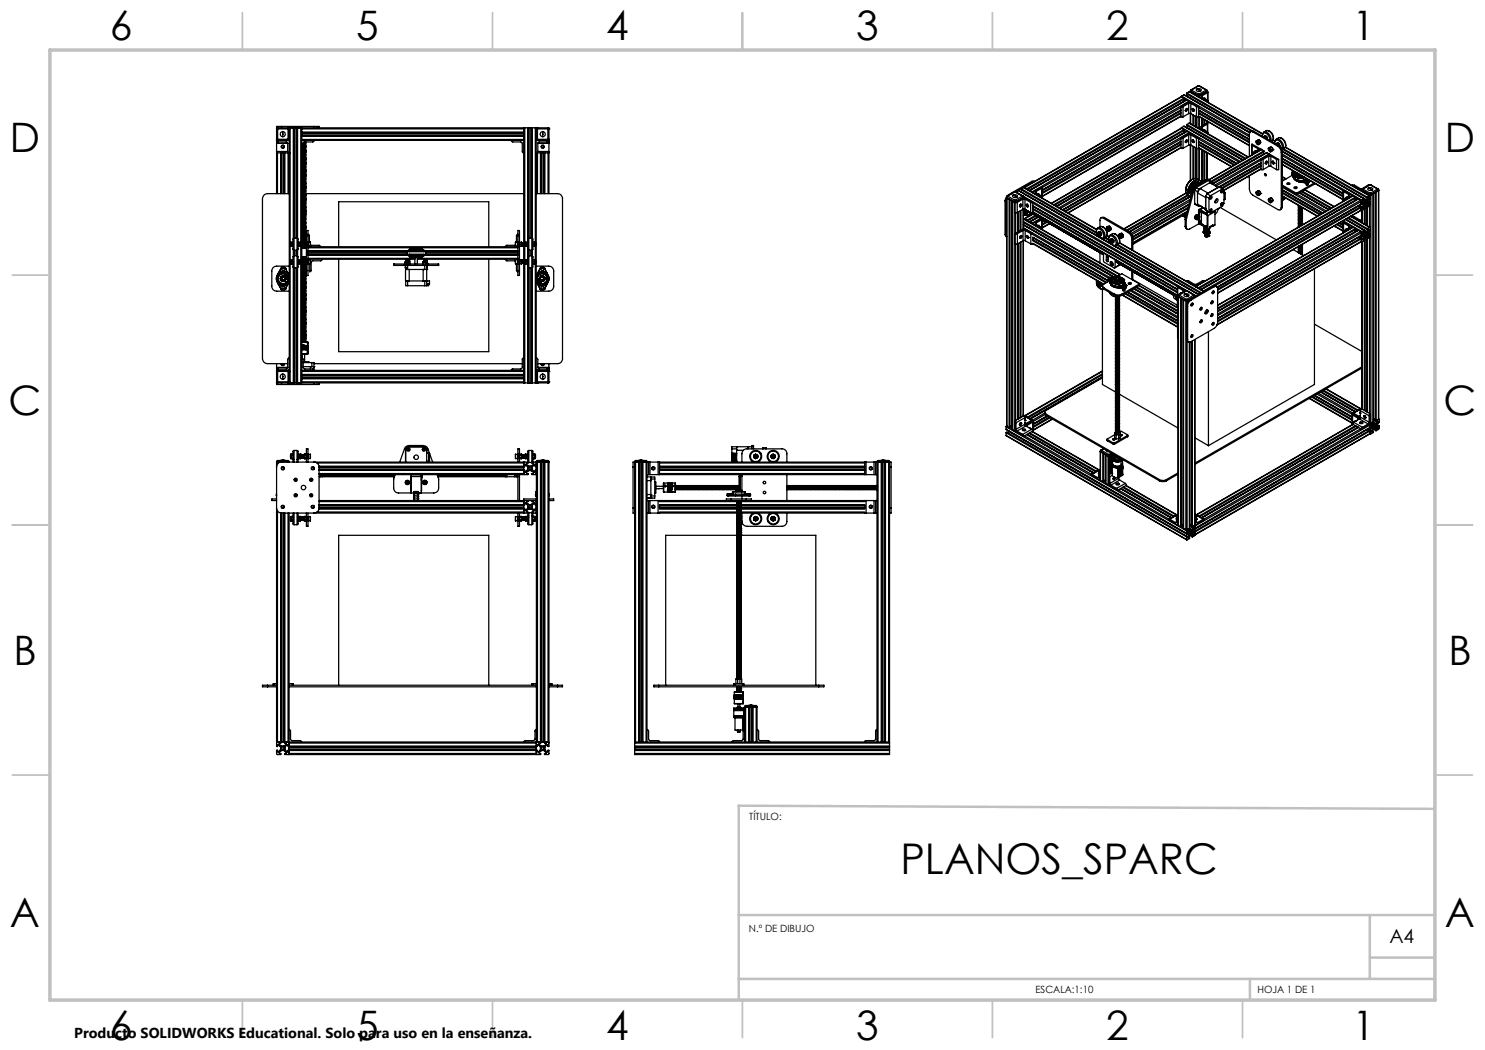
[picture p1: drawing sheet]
<svg xmlns="http://www.w3.org/2000/svg" width="297mm" height="210mm" viewBox="0 0 297 210" stroke-linecap="round" stroke-linejoin="round" font-family="sans-serif">
<defs><g id="words">
<text font-size="8.5" x="180.1" y="174.8">PLANOS_SPARC</text>
<g font-size="8.1">
<text x="22" y="8">6</text>
<text x="71.2" y="8">5</text>
<text x="121.2" y="8">4</text>
<text x="171.3" y="8">3</text>
<text x="221.3" y="8">2</text>
<text x="270.5" y="8">1</text>
<text x="2" y="30.5">D</text>
<text x="289" y="30.5">D</text>
<text x="1.7" y="83">C</text>
<text x="288.7" y="83">C</text>
<text x="2.7" y="133">B</text>
<text x="289.7" y="133">B</text>
<text x="2" y="185.5">A</text>
<text x="289" y="185.5">A</text>
<text x="22" y="208">6</text>
<text x="71.2" y="208">5</text>
<text x="121.2" y="208">4</text>
<text x="171.3" y="208">3</text>
<text x="221.3" y="208">2</text>
<text x="270.5" y="208">1</text>
</g>
<text font-size="3.9" x="277.9" y="188.5">A4</text>
<text font-size="2.9" x="14.9" y="207.6">Producto SOLIDWORKS Educational. Solo para uso en la enseñanza.</text>
<g font-size="2">
<text x="149.8" y="163.9">TÍTULO:</text>
<text x="149.8" y="186.4">N.º DE DIBUJO</text>
<text x="207.1" y="198.6">ESCALA:1:10</text>
<text x="251.5" y="198.6">HOJA 1 DE 1</text>
</g>
</g></defs>
<g fill="none" stroke="#c0c0c0" stroke-width=".35">
<path d="M48.5 2.5v7.5M98.5 2.5v7.5M148.5 2.5v7.5M198.5 2.5v7.5M248.5 2.5v7.5M2.5 55h7.5M287 55h7.5M2.5 105h7.5M287 105h7.5M2.5 155h7.5M287 155h7.5M48.5 200v7.5"/>
<path d="M98.5 200v7.5M148.5 200v7.5M198.5 200v7.5M248.5 200v7.5"/>
</g>
<path d="M287 161.8l-139.3-.7v38.9M147.7 195.8h139.3M147.7 183h139.3M250 195.8v4.2M274 183v12.8M274 191.5h13" fill="none" stroke="#c0c0c0" stroke-width=".5"/>
<path d="M10 10h277v190h-277z" fill="none" stroke="#c0c0c0" stroke-width=".7"/>
<g fill="none" stroke="#000" stroke-width=".25">
<path d="M236.3 19.2l-.1 .2M236.3 19.4l-31.5 18.1M236.3 19.4l-31.4 18.1M236.3 19.4l.5 .2M236.3 19.2l13.6 7.8M236.6 19.9l.2 .4M236.8 19.6v.2M236.8 19l-.5 .2M236.8 19.6l-31.4 18.1M236.8 19l13.1 7.6M236.8 18.9v.1M236.8 18.9l13.1 7.6"/>
<path d="M236.8 19.8l-31.3 18.1M236.8 19.8l.4 .2M237.4 18.6l-.1 .2 13 7.4M237.4 20l-31.6 18.1M237.4 20l-31.4 18.1M237.4 20l.4 .2M237.4 18.6l13.1 7.6M237.5 18.9l-.2 .4M237.8 18.3l14.8 8.5M237.8 18.3l-.4 .3M237.8 18.3l14.7 8.5M238.1 18.3v.1"/>
<path d="M238.1 18.2v.1M238.1 18.3h.1M238.1 18.2v.3M238.1 18.3l.5 .3v.1M238.1 18.3l1.5 .8M238.1 18.3l1.5 .9M238.2 18l-.1 .2M238.2 18h.1M238.3 18l-.2 .3M238.3 18l1.4 .9M238.8 18.7v.1M239.1 18.9v.1"/>
<path d="M239.2 19.1v-.2l.4 .3M239.4 17.8l.3 .1M239.4 17.8a.29 .29 0 0 0-.1 .4 .29 .29 0 0 0 .4 .1l.4-.1M239.4 17.8a.46 .46 0 0 1 .5-.1 .46 .46 0 0 1 .3 .5h-.1M239.6 19.2h.3M239.6 19.1h.3M239.6 19.1v.2M239.6 17.1h.3M239.6 17.1l.1 .1M239.6 17.1l-1.4 .9M239.7 19.3v.1M239.7 19.3l1.8 1"/>
<path d="M239.7 17.9h.1M239.7 18.9l.2 .2M239.7 18.9l-.1 .2M239.7 17.2l-1.4 .8M239.7 17.2l1.5 .8M239.8 17.9l.3 .3M239.9 17.1l-.2 .1M239.9 17.1l1.4 .9M239.9 19.1v.1M240.3 18.9l-.4 .3M240.4 19.2l-.1 .1 .1 .1M240.4 19.4l1.1 .7"/>
<path d="M240.4 19.2v.2M240.4 18.9l-.5 .3M240.8 19.7h.1M240.8 19.7l.2-.1 .1 .2M241.2 18l.2 .3M241.2 18l-1.5 .9M241.3 18l.1 .2M241.3 18h-.1M241.4 18.3l-.5 .3M241.4 18.3l-1.5 .8M241.4 18.3h.1M241.4 18.3l-.5 .4"/>
<path d="M241.4 18.2v.1zM241.4 18.2v.1M241.5 18.5v-.2l-1.8 1M241.5 18.5l-1.1 .7M241.5 18.5v1.6M241.6 18.4v2.1M55.3 25.6h.2M55.3 27.9l.2 .2M55.3 25.8h.1M55.3 28.1v.3M55.3 28.4v.3M55.3 30.3v.3"/>
<path d="M55.3 28.4h2.1l.1 .3M55.3 25.8l.2-.2v.2M55.3 25.8h.2M55.3 28.7v1.6M55.3 30.6v8.1M55.3 30.6h2.5M55.3 28.1h2.6M55.3 28.7h2.2M55.3 30.3h2.2M55.4 28.1l.2 .3M55.5 25.6l-.2 .2M55.5 30.6v8.1"/>
<path d="M55.5 25.6h7.3M55.5 25.8v2.1M55.5 25.8h2.1M55.5 27.9h2.1M56.1 30.6v8.1M56.2 30.6v8.1M56.3 25.3h-1v2.8M56.3 25.3v.3M56.3 25.3h6.5M56.4 29.1v.5M56.4 30.6v8.1M56.6 26.8h.1"/>
<path d="M56.6 26.3v.5M56.6 26.8v.5M56.6 26.3a.51 .51 0 0 0-.5 .5 .51 .51 0 0 0 .5 .5M56.6 26.3a.51 .51 0 0 1 .4 .5 .51 .51 0 0 1-.4 .5M56.7 29.1v.5M56.7 30.6v8.1M56.9 30.6v8.1M57 30.6v8.1M57.5 30.3l.4 .3M57.5 28.7v1.6M57.6 25.6h.1M57.6 25.6l.2 .2"/>
<path d="M57.6 28.1h.1M57.6 25.6v.2M57.6 27.9h.2l-.2 .2M57.6 25.8h.2M57.6 27.9v.2M57.6 25.8v2.1M57.6 30.6v8.1M57.8 25.8h.1M57.8 27.9l-.2 .2M57.8 30.6h.1M57.8 25.6v2.5M57.8 30.6v8.1"/>
<path d="M57.9 38.7h-4.4a1.02 1.02 0 0 0-1 1v32a1.02 1.02 0 0 0 1 1h4M57.9 25.6v51M58 25.6v51M58.7 25.6v22.2M58.8 25.6v22.1M58.9 25.6v22.1M59.3 25.6v22.1M59.4 25.6v22.1M59.5 25.6v22.2M60.1 25.6v23M60.4 30.8h.1M60.4 31.6h.1"/>
<path d="M60.4 32.4h.1M60.4 33.2h.1M60.4 34h.1M60.4 34.8h.1M60.4 35.6h.1M60.4 36.4h.1M60.4 37.2h.1M60.4 38h.1M60.4 38.8h.1M60.4 39.6h.1M60.4 31h.1M60.4 32.6h.1"/>
<path d="M60.4 33.4h.1M60.4 35h.1M60.4 35.8h.1M60.4 37.4h.1M60.4 38.2h.1M60.4 39.8h.1M60.4 30.6h.1M60.4 31.4h.1M60.4 32.2h.1M60.4 33h.1M60.4 33.8h.1M60.4 34.6h.1"/>
<path d="M60.4 35.4h.1M60.4 36.2h.1M60.4 37h.1M60.4 37.8h.1M60.4 38.6h.1M60.4 39.4h.1M60.4 32.6l.6-.4 .1 .1zM60.4 25.6v.2M60.4 27.2v.1M60.4 26.4v.1M60.4 27.9v.2M60.4 25.8v.6"/>
<path d="M60.4 26.5v.7M60.4 27.3v.6M60.4 28.1v20.5M60.4 27.2h44.3M60.4 26.5h44.3M60.4 28.1h44.3M60.4 25.8h44.3M60.4 26.4h44.3M60.4 27.3h44.3M60.4 27.9h44.3M60.4 27h44.3M60.4 26.7h44.3"/>
<path d="M60.4 39h.1M60.4 36.6h.1M60.4 34.2h.1M60.4 31.8h.1M60.4 40h.1M60.4 39.2h.1M60.4 38.4h.1M60.4 36.8h.1M60.4 36h.1M60.4 34.4h.1M60.4 33.6h.1M60.4 32.8h.1"/>
<path d="M60.4 32h.1M60.4 31.2h.1M60.4 36.1v.1M60.5 37.3l.5-.3 .1 .1-.7 .3zM60.5 39.7l.5-.3 .1 .1-.7 .3zM60.6 30l.4-.2 .1 .1-.5 .2M60.6 30.3l-.2 .3M60.6 28.7v1.6M60.7 28.6l.3-.2 .1 .1-.5 .2M60.9 33.6l-.5 .4M60.9 36l-.5 .4M60.9 36.6l-.5 .4"/>
<path d="M60.9 39l-.5 .4M61 28.4l-.3 .1M61 28.4l-.4 .3M61 28.8l-.4 .2M61 29.6l-.4 .2M61 30.4l-.6 .4M61 31.2l-.6 .4M61 32l-.6 .4M61 32.8l-.6 .4M61 33.6l-.1 .1M61 34.4l-.6 .4M61 35.2l-.6 .4"/>
<path d="M61 36l-.1 .1M61 36.8l-.6 .4M61 37.6l-.6 .4M61 38.4l-.6 .4M61 39.2l-.6 .4M61 40l-.6 .4M61 31l-.6 .4M61 31.8l-.6 .4M61 32.6l-.6 .4M61 33.4l-.6 .4M61 34.2l-.6 .4M61 35l-.6 .4"/>
<path d="M61 36.6l-.6 .4M61 37.4l-.6 .4M61 38.2l-.6 .4M61 39l-.6 .4M61 39.8l-.6 .4M61 33.6l-.6 .4M61 36l-.6 .4M61 28.6l-.4 .2 .4-.2M61 30.8l-.6 .4 .6-.2v-.2M61 32.4l-.6 .4 .6-.2v-.2M61 33.2l-.6 .4 .6-.2v-.2M61 34.8l-.6 .4 .6-.2v-.2"/>
<path d="M61 35.6l-.6 .4 .6-.2v-.2M61 36.4l-.6 .4 .7-.3-.1-.1-.6 .4M61 37.2l-.6 .4 .6-.2v-.2M61 38l-.6 .4 .6-.2v-.2M61 38.8l-.6 .4 .7-.3-.1-.1-.6 .4M61 39.6l-.6 .4 .6-.3v-.1M61 30.6l-.6 .4M61 31.4l-.6 .4 .6-.2v-.2M61 33l-.6 .4M61 33.8l-.6 .4 .6-.2v-.2M61 35.4l-.6 .4M61 36.2l-.6 .4 .6-.2v-.2"/>
<path d="M61 37.8l-.6 .4M61 38.6l-.6 .4 .6-.2v-.2M61 28.8h.1M61 30.4h.1M61 31.2h.1M61 32h.1M61 32.8h.1M61 33.6h.1M61 34.4h.1M61 35.2h.1M61 36h.1M61 36.8h.1"/>
<path d="M61 37.6h.1M61 38.4h.1M61 39.2h.1M61 40h.1M61 29h.1M61 30.6h.1M61 31.4h.1M61 33h.1M61 33.8h.1M61 35.4h.1M61 36.2h.1M61 37.8h.1"/>
<path d="M61 38.6h.1M61 28.4h.1M61 29.2h.1M61 30h.1M61 30.8h.1M61 31.6h.1M61 32.4h.1M61 33.2h.1M61 34h.1M61 34.8h.1M61 35.6h.1M61 36.4h.1"/>
<path d="M61 37.2h.1M61 38h.1M61 38.8h.1M61 39.6h.1M61 35.8l-.6 .4M61 30.2l-.4 .3M61 37.6l-.6 .3M61 28.4l-.4 .2M61 29.2l-.4 .2M61 29l-.4 .2M61 29l.1 .1-.5 .2M61 37.8v.2l-.6 .2"/>
<path d="M61 29.6h.1M61 28.6h.1M61 29.4h.1M61 30.2h.1M61 31h.1M61 31.8h.1M61 32.6h.1M61 33.4h.1M61 34.2h.1M61 35h.1M61 35.8h.1M61 36.6h.1"/>
<path d="M61 37.4h.1M61 38.2h.1M61 39h.1M61 39.8h.1M61 36.8v.2l-.6 .2 .6-.4M61 39.2l.1 .1-.7 .3 .6-.4M61 29.8l-.4 .2M61 31.4l-.6 .4M61 32.2l-.6 .4M61 33.8l-.6 .4M61 34.6l-.6 .4M61 36.2l-.6 .4"/>
<path d="M61 37l-.6 .4M61 38.6l-.6 .4M61 39.4l-.6 .4M61 29.4l-.4 .2 .4-.2M61 30.2l-.4 .2M61 36.6l-.1 .1M61 39l-.1 .1M61 31.6v.1l-.6 .3 .6-.4M61 34v.1l-.6 .3 .6-.4M61 30l-.4 .2 .4-.2M61 30.8l-.6 .4M61 31.6l-.6 .4"/>
<path d="M61 32.4l-.6 .4M61 33.2l-.6 .4M61 34l-.6 .4M61 34.8l-.6 .4M61 35.6l-.6 .4M61 37.2l-.6 .4M61 38l-.6 .4M61 39.6l-.6 .4M61 28.6v.1l-.4 .2 .5-.2M61 29.4v.2l-.4 .1M61 30.2l.1 .1-.6 .2M61 31v.1l-.6 .3"/>
<path d="M61 31.8v.2l-.6 .2M61 32.6l.1 .1-.7 .3M61 33.4v.1l-.6 .3M61 34.2v.2l-.6 .2M61 35l.1 .1-.7 .3M61 35.8l.1 .1-.7 .3M61 36.6v.2l-.6 .2M61 37.4l.1 .1-.7 .3M61 38.2l.1 .1-.7 .3M61 39v.1l-.6 .3M61 39.8l.1 .1-.7 .3M61 29.6v.2h-.4l.4-.2"/>
<path d="M61 28.8l.1 .1-.5 .2M61 30.4l.1 .1-.7 .3M61 31.2l.1 .1-.7 .3M61 32v.2l-.6 .2M61 32.8l.1 .1-.7 .3M61 33.6l.1 .1-.7 .3M61 34.4v.2l-.6 .2M61 35.2l.1 .1-.7 .3M61 36l.1 .1-.7 .3M61 37.6l.1 .1-.7 .3M61 38.4l.1 .1-.7 .3M61 40l.1 .1-.7 .3"/>
<path d="M61 29.2v.1l-.4 .2M61 30v.2l-.4 .1M61 30.6v.2l-.6 .2M61 33v.2l-.6 .2M61 34.6l.1 .1-.7 .3M61 35.4v.2l-.6 .2M61.1 29.5l-.5 .2M61.1 30.3l-.7 .3M61.1 31.1l-.7 .4M61.1 31.9l-.7 .3M61.1 32.7l-.7 .3M61.1 33.5l-.7 .4"/>
<path d="M61.1 34.3l-.7 .3M61.1 35.1l-.7 .3M61.1 35.9l-.7 .4M61.1 36.7l-.7 .3M61.1 37.5l-.7 .3M61.1 38.3l-.7 .4M61.1 39.1l-.7 .3M61.1 39.9l-.7 .3M61.1 29.4v.1M61.1 31.8v.1M61.1 32.7h.1M61.1 34.2v.1"/>
<path d="M61.1 35.1h.1M61.1 36.6v.1M61.1 37.5h.1M61.1 39v.1M61.1 39.9h.1M61.1 29.7l-.5 .2M61.1 30.5l-.7 .4M61.1 32.1l-.7 .3M61.1 32.9l-.7 .4M61.1 34.5l-.7 .3M61.1 35.3l-.7 .4M61.1 36.9l-.7 .3"/>
<path d="M61.1 37.7l-.7 .4M61.1 39.3l-.7 .3M61.1 29.3l-.5 .3M61.1 30.1h.1M61.1 31.7l-.7 .4M61.1 32.5h.1M61.1 34.1l-.7 .4M61.1 34.9h.1M61.1 36.5l-.7 .4M61.1 37.3h.1M61.1 38.9l-.7 .4M61.1 39.7h.1"/>
<path d="M61.1 29.9l-.5 .3M61.1 30.7h.1M61.1 32.3l-.7 .4M61.1 33.1h.1M61.1 34.7l-.7 .4M61.1 35.5h.1M61.1 37.1l-.7 .4M61.1 37.9h.1M61.1 39.5l-.7 .4M61.1 28.9l-.5 .2M61.1 31.3l-.7 .3M61.1 33.7l-.7 .3"/>
<path d="M61.1 36.1l-.7 .3M61.1 38.5l-.7 .3M61.1 28.5l-.5 .2M61.1 30.1l-.5 .2M61.1 30.9l-.7 .3M61.1 32.5l-.7 .4M61.1 33.3l-.7 .3M61.1 34.9l-.7 .4M61.1 35.7l-.7 .3M61.1 37.3l-.7 .4M61.1 38.1l-.7 .3M61.1 39.7l-.7 .4"/>
<path d="M61.1 28.3l-.4 .2M61.1 29.1l-.5 .2M61.1 30.7l-.7 .4M61.1 31.5l-.7 .3M61.1 33.1l-.7 .4M61.1 33.9l-.7 .3M61.1 35.5l-.7 .4M61.1 36.3l-.7 .3M61.1 37.9l-.7 .4M61.1 38.7l-.7 .3M61.1 28.7h.1M61.1 28.9h.1"/>
<path d="M61.1 30.3h.1M61.1 31.1h.1M61.1 31.3h.1M61.1 33.5h.1M61.1 33.7h.1M61.1 35.9h.1M61.1 36.1h.1M61.1 38.3h.1M61.1 38.5h.1M61.1 38.7h.1M61.1 38.7h43.6M62.8 25.3h1v.3"/>
<path d="M62.8 25.6h41.9M62.8 25.3v.3M62.9 28.1l-.3 .3h-1.6M102.2 28.1l.3 .3h1.8l.2 .2v1.8l.2 .2M104.7 25.6h.3M104.7 25.6v.2M104.7 27.2v.1M104.7 26.4v.1M104.7 27.9v.2M104.7 25.8v.6M104.7 26.5v.7M104.7 27.3v.6"/>
<path d="M104.7 28.1v20.5M105 25.6v23.1M105 25.6h.6M105.6 25.6l-.1 22.9M105.6 25.6h.1M105.7 25.6h.1M105.7 25.6v22.1M105.8 25.6h.4M105.8 25.6v22.1M106.2 25.6h.1M106.2 25.6v22.1M106.3 25.6h.1"/>
<path d="M106.3 25.6v22.1M106.4 25.6v22.1M106.4 25.6h.7M107.1 25.6h.1M107.1 25.6v22.9M107.2 38.7h4.3a.96 .96 0 0 1 1 1v32a.96 .96 0 0 1-1 1h-3.9M107.2 25.6v51M107.2 25.6h.1M107.2 28.1h2.6M107.3 25.6h.2M107.3 27.9l.2 .2M107.3 25.8h.1"/>
<path d="M107.3 30.6h.1M107.3 25.8h.2M107.3 25.6v2.5M107.3 30.6v8.1M107.3 30.6h2.5M107.5 28.1h.1M107.5 25.6l-.2 .2M107.5 25.6h.1M107.5 25.6v.2M107.5 27.9h-.2l.2 .2M107.5 27.9v.2M107.5 25.8v2.1"/>
<path d="M107.5 30.6v8.1M107.5 25.6h2.1M107.5 25.8h2.1M107.5 27.9h2.1M107.6 30.3l-.4 .3M107.6 28.7v1.6M107.6 28.7h2.2M107.6 30.3h2.2M108.1 30.6v8.1M108.2 30.6v8.1M108.4 29.1v.5M108.4 30.6v8.1"/>
<path d="M108.5 26.8h.1M108.5 26.3v.5M108.5 26.8v.5M108.5 26.3a.51 .51 0 0 0-.5 .5 .51 .51 0 0 0 .5 .5M108.5 26.3a.51 .51 0 0 1 .5 .5 .51 .51 0 0 1-.5 .5M108.7 29.1v.5M108.7 30.6v8.1M108.9 30.6v8.1M109 30.6v8.1M109.6 25.8v-.2l.2 .2M109.6 25.8h.2M109.6 25.8v2.1"/>
<path d="M109.6 25.6h.2v2.5M109.6 25.6l.2 .2M109.6 30.6v8.1M109.7 28.1l-.3 .3M109.8 27.9l-.2 .2M109.8 25.8h.1M109.8 28.4h-2.1l-.1 .3M109.8 28.1v.3M109.8 28.4v.3M109.8 30.3v.3M109.8 28.7v1.6M109.8 30.6v8.1"/>
<path d="M201.3 39.9l-.1 .4M201.3 39.4l.1 .2zM201.3 39.4l.1 .1M201.3 39.4l.1 45.9M201.4 39.5l.4 .3v45.7M201.4 39.5l1.4 .8M201.4 39.6l1.4 .8M201.4 39.2l-.1 .2M201.4 39.2h.1M201.5 39.2l-.1 .3M201.5 39.2l1.5 .9M201.7 38.9a1.6 1.6 0 0 0-.7 1.3"/>
<path d="M201.7 38.9l.1 .1M202 39.9v45.6h-.2M202.6 39l.4 .1M202.6 39a.39 .39 0 0 0 .1 .5 .39 .39 0 0 0 .5 0l.2-.1M202.6 39a.48 .48 0 0 1 .6-.1 .48 .48 0 0 1 .2 .5M202.9 38.4h.2M202.9 38.4h.1M202.9 38.4l-1.5 .8M203 39.1h.1M203 38.4h.1M203 38.4l-1.5 .8M203 38.4l1.5 .8"/>
<path d="M203 39.1l.4 .3M203.1 38.4l1.5 .8M203.1 38.4h.1M203.6 38.1l36.1 20.8-.5 .3-36-20.8M203.6 38.1l16.2 9.3M203.6 38.1l-.4 .3M204.2 37.7v.2l15.2 8.8M204.2 37.7l15.1 8.8M204.4 38.1l-.2 .3M204.5 39.2l.1 .3M204.5 39.2h.1M204.5 39.2l-1.5 .9"/>
<path d="M204.6 39.2l.1 .2M204.6 39.8h.4M204.6 39.8l-1.2 .7M204.6 39.8v2.1M204.6 39.6l.1-.2-.5 .4M204.6 39.5v.1M204.6 39.5l-1.4 .8M204.6 39.6l-.5 .3M204.6 37.5l14.8 8.4M204.6 37.5l-.4 .2M204.6 37.5l14.7 8.5M204.7 39.4l-.1 .1"/>
<path d="M204.7 39.4v.1M204.9 37.5h-.1M204.9 37.5l.5 .2M205 39.8v2.1M205 39.8l1.1 .7M205.4 37.7l.1 .2M206 38.1l-.1 .1M206 38.1l.4 .3M206.3 36.3l.3-.1 .3 .1M206.3 36.3l.3 .1M206.3 36.3l-4.6 2.6M206.4 38.4h.2"/>
<path d="M206.6 36.4l-3.5 2M206.6 38.4l1.8 1.1M206.9 36.3l-.3 .1M207.2 38.3v.3M207.2 38.6l1.2 .6M207.6 38.8h.2l.1 .1M207.7 38.8h.1M208.4 37.7v-.3l-1.8 1M208.4 39.2v.3M208.4 37.7v1.5M208.4 39.5h.1M208.4 37.7l-1.2 .6"/>
<path d="M236.2 27.6h.4M236.2 27.6v2.1h.4M236.2 21.3h.4M236.2 21.3v2.1h.4M236.2 21.5l-27.8 16v2.1M236.2 28.3l-23.7 13.7M236.2 28.8l-23.3 13.4M236.2 29.6l-22.6 13M236.2 22l-27.8 16.1M236.2 22.5l-27.8 16M236.2 23.3l-27.8 16M236.2 27.6l1.7-1 1.8 1"/>
<path d="M236.2 21.3l1.7-1 1.8 1M236.2 27.8l-24.1 13.9M236.2 29l-23.1 13.3M236.2 29.5l-22.6 13.1M236.2 28.4l-23.6 13.6M236.2 22.7l-27.8 16M236.2 23.2l-27.8 16.1M236.2 22.1l-27.8 16M236.2 25.6l.1 .1M236.2 25.6l-25.9 15.1M236.3 25.5l-.1 .2M236.3 25.7l.5 .2"/>
<path d="M236.3 25.5l11.8 6.8M236.3 25.7l-26 15M236.6 21.3v2.1M236.6 27.6v2.1M236.6 26.2l.2 .3M236.8 25.3h.1M236.8 25.9v.2M236.8 25.3l-.5 .2M236.8 25.9l-26.1 15M236.8 25.3l11.8 6.7M236.8 26.1l-25.9 15M236.8 26.5v.1"/>
<path d="M236.8 26.1l.4 .2M237.1 28.4h.1M237.1 22.1h.1M237.1 28.4l.2 .1M237.1 22.1l.2 .1M237.1 38.2h.1M237.1 38h.1M237.1 38a1.11 1.11 0 0 0 .8 1.3M237.1 38l.5 .2M237.1 38v.2M237.2 38.6l-12.4 7.2M237.2 38.7l-12.4 7.1"/>
<path d="M237.3 28a.27 .27 0 0 1 .2 .3 .27 .27 0 0 1-.2 .2M237.3 28a.25 .25 0 0 0-.2 .2 .25 .25 0 0 0 .2 .3M237.3 21.7a.27 .27 0 0 1 .2 .3 .27 .27 0 0 1-.2 .2M237.3 21.7a.25 .25 0 0 0-.2 .3 .25 .25 0 0 0 .2 .2M237.3 28.2l-.2 .1M237.3 21.9l-.2 .1M237.3 28l-.2 .4M237.3 21.7l-.2 .4M237.3 25.5h.1M237.3 25.5l11.3 6.5M237.4 24.9l-.1 .2 11.7 6.7M237.4 26.3l-26.1 15 25.5-14.8"/>
<path d="M237.4 26.3l.4 .2M237.4 24.9l11.8 6.8M237.4 26.3l-26.1 15M237.5 39l-12.3 7.1M237.5 25.2l-.2 .3M237.6 38.2h.1M237.6 38.2a.95 .95 0 0 0 .5 1.1M237.7 39.1l-12.3 7.1M237.7 27h.5M237.7 29h.5M237.7 20.7h.5M237.7 22.7h.5"/>
<path d="M237.7 27l-1.1 .6M237.7 20.7v2M237.7 27v2M237.7 29l-1.1 .7M237.7 20.7l-1.1 .6M237.7 22.7l-1.1 .7M237.8 24.7l11.9 6.7M237.8 26.5l.1 .1M237.8 20.2l.1 .1M237.8 24.7l11.8 6.7M237.8 24.7l-.4 .2M237.8 20.2l-31.4 18.2"/>
<path d="M237.8 26.5l-26 15M237.9 38.1v.3l.3 .5M237.9 38.1h.1M237.9 38.1v.3l.4 .5M237.9 38.1l.2 .1M238.1 36.2l-.2 .1a1.9 1.9 0 0 0-.7 1.3M238.1 22.7v2M238.1 29v7.2M238.1 39.9l-11.9 6.8M238.1 39.3l-12.3 7.1M238.1 38.2h.1M238.1 38.2l.1 .5 .1 .2"/>
<path d="M238.1 22.7v2.1M238.1 29v7.1M238.2 27l1.1 .6M238.2 20.7v2M238.2 27v2M238.2 29l1.1 .7M238.2 20.7l1.1 .6M238.2 22.7l1.1 .7M238.2 39.3l-12.3 7.1M238.2 39.2l-12.4 7.2M238.5 35.9h.1M238.5 35.9a2.95 2.95 0 0 0-1.4 2.1"/>
<path d="M238.6 38l.2 .1M238.6 38l-1.5 5.6M238.6 23v2M238.6 29.2v6.6M238.6 28a.28 .28 0 0 1 .3 .2 .28 .28 0 0 1-.2 .3h-.1M238.6 28h-.1a.29 .29 0 0 0-.1 .3 .29 .29 0 0 0 .2 .2M238.6 28l.2 .4M238.6 21.7a.25 .25 0 0 1 .3 .3 .25 .25 0 0 1-.3 .2M238.6 21.7h-.1a.29 .29 0 0 0-.1 .3 .29 .29 0 0 0 .2 .2M238.6 21.7l.2 .4M238.7 21.9l.1 .1M238.7 28.2l.1 .1"/>
<path d="M238.8 23.1v2M238.8 29.3v6.4M238.8 38.1l-1.5 5.6M238.8 28.4h.1M238.8 28.4l-.2 .1M238.8 22.1l-.2 .1M238.8 22.1h.1M238.9 38v2.8M238.9 38l.6 .3M239.1 23.2v2.1M239.1 29.6v6.1M239.1 23.3v2"/>
<path d="M239.2 23.3v2.1M239.2 29.6v6.1M239.2 37.1l-.6 .9M239.2 37.5l-.3 .5M239.2 37.5l.6 .3M239.2 37.1l.2 .1M239.3 27.6h.4M239.3 21.3h.4M239.3 21.3v2.1M239.3 27.6v2.1M239.3 37h.1M239.4 37.2l-.6 .9"/>
<path d="M239.5 38.6l1.6 .9M239.5 38.3v2.8l.3 .2M239.6 23.4v2.2M239.6 29.7v6.2M239.6 36.5a1.41 1.41 0 0 0-1.7 1.4v.2M239.7 36.8a1.63 1.63 0 0 0-1.3 1.6M239.7 27.6v2.1h-.4M239.7 21.3v2.1h-.4M239.7 22l10.2 5.9M239.7 22.5l10.2 5.9M239.7 23.3l10.2 5.8M239.7 28.3l7.7 4.4"/>
<path d="M239.7 28.8l7.2 4.1M239.7 29.6l6.6 3.7M239.7 21.5l10.2 5.9M239.7 22.7l10.2 5.9M239.7 23.2l10.2 5.9M239.7 22.1l10.2 5.9M239.7 27.8l8.1 4.6M239.7 29l7.1 4M239.7 29.5l6.6 3.8M239.7 28.4l7.6 4.4M239.7 36.8a1.23 1.23 0 0 0-1.4 1.3l.1 .6M239.8 36.5a1.24 1.24 0 0 0-1.8 1.2l-.1 .4"/>
<path d="M239.8 37.8l-.3 .5M239.8 36a1.45 1.45 0 0 0-2.2 .8l-.5 1.2M239.9 23.4v2.1M239.9 29.7v6.3M239.9 36.7a.9 .9 0 0 0-1.4 .5l-.4 1M240 37.7h.1M240 37.7l-.5 .9M240 37.7l1.6 .9M240 37.7l-.2 .1M240.2 36.5a.82 .82 0 0 0-.7-.6 .82 .82 0 0 0-.8 .4 3.4 3.4 0 0 0-1.1 1.9M240.2 36.5a.92 .92 0 0 0-.8-.6 .92 .92 0 0 0-.9 .5l-.6 .8-.3 1M240.3 25.5l-.1 .1 .1 .1"/>
<path d="M240.3 23.6v1.6M240.3 25.5v.2M240.3 29.9v6.5M240.3 25.7l1.2 .7M240.4 23.7v1.5M240.4 29.9v6.5M240.8 23.9v1.1M240.8 30.2v6M240.8 26l.2 .1M240.8 26h.1M240.9 24v.9M240.9 30.3v5.8"/>
<path d="M241.1 39.5h.1M241.1 39.3v2.7M241.1 39.3l.7 .3M241.2 35.9l.4-.1 .3 .2M241.2 35.9l.2 .1M241.2 35.9l-2 1.2M241.4 24.2v.4M241.4 30.5v5.3M241.4 38.8l-.3 .5M241.4 38.8l.7 .3M241.4 36a.37 .37 0 0 1 .7 .2l.1 .2M241.4 24.3v.3"/>
<path d="M241.4 36l-2 1.2M241.5 26.4v.2M241.5 24.8v-.2l-1.8 1.1M241.5 24.8v1.6M241.5 26.6v.1M241.5 24.8l-1.2 .7M241.5 20.1v.2M241.5 20.3v.1M241.5 24.7v2M241.6 38.6v.1M241.6 38.7l-.2 .1M241.8 39.6v2.8l.3 .2"/>
<path d="M242.1 39.4l.1-.1a.28 .28 0 0 1 .2 .3 .28 .28 0 0 1-.4 .1zM242.1 39.4l-.1 .1M242.1 39.1l-.3 .5M242.2 36.4l-.5-.3-2.5 1.4M242.2 36.4l-.2 .2M242.2 36.4l.3 .2v.3M242.2 39.3l-.2 .4M242.5 36.8l10.9-6.3zM243.2 39.9a.24 .24 0 0 1 .4 0 .24 .24 0 0 1 0 .3 .31 .31 0 0 1-.3 .4 .31 .31 0 0 1-.3-.3zM243.3 39.8l-.3 .6M243.6 37.5h.1M243.6 37.5l-2 1.2"/>
<path d="M243.6 37.5l.2-.1 .7 .4M243.6 37.5l-2 1.1M243.6 37.5l-1.6-1-2 1.2M244.3 38.1l-.1 .2M244.3 38.1l.2-.1a.29 .29 0 0 1 0 .4 .29 .29 0 0 1-.3 .1zM244.4 38l-.2 .4M244.5 37.8l-2.4 1.3M244.5 37.8l.3 .2v2.7l-.3 .5-2.4 1.4M244.8 38.4l.2 .1M244.8 38.2l.1 .1M244.9 38.3h-.1M244.9 38.3v.1"/>
<path d="M245 38.5l-.2 .2M245 38.5v1.3l-.2 .2M249.7 35.3l.2 .1M249.9 35.2v2.6a1.6 1.6 0 0 0 .7 1.2l5 2.9a.44 .44 0 0 0 .5 0 .44 .44 0 0 0 .2-.4M250.3 29v2M250.4 30.6v.3M250.4 29.1v-.3l1.8 1M250.4 29.1v1.5M250.4 30.9v.1M250.4 29.1l1.2 .6M250.6 26.4a.44 .44 0 0 0-.5-.1 .44 .44 0 0 0-.2 .5v4.4M250.6 26.4l5 2.8"/>
<path d="M250.8 26.3l5 2.8a1.6 1.6 0 0 1 .7 1.3M250.8 26.3l-.4-.1-.3 .1M250.8 26.3l-.2 .1M251.1 30.2h.1M251.1 30.2h-.2v.2M251.2 38.6h.1M251.2 38.6v-.1a.39 .39 0 0 1 .5 .1 .39 .39 0 0 1 0 .5l-.2-.1M251.2 28.4v-.2a.4 .4 0 0 1 .5 .2 .4 .4 0 0 1-.1 .5h-.1M251.2 38.4a.38 .38 0 0 1 .5 .2 .38 .38 0 0 1-.1 .5 .5 .5 0 0 1-.4-.7zM251.2 28.2a.41 .41 0 0 1 .5 .2 .41 .41 0 0 1-.1 .5l-.3-.2zM251.3 38.3l.3-.1a.49 .49 0 0 1 .4 .7l-.3 .2M251.3 28.2l.3-.2a.45 .45 0 0 1 .4 .2 .45 .45 0 0 1 0 .5l-.3 .2"/>
<path d="M251.3 38.7l.1 .2M251.3 28.4l.1 .2M251.4 38.5l.1 .1M251.4 38.5l-.1 .2M251.4 38.5l.1 .1-.2 .1M251.4 28.6l.1 .1M251.4 38.9h.2M251.4 28.3l-.1 .1M251.4 28.3l.2 .2M251.4 28.3l.1 .1M251.5 28.4h-.2M251.5 39h.1"/>
<path d="M251.5 28.9h.1M251.5 38.6l.1 .2M251.6 28.5v.2M251.6 29.7v.3M251.6 38.6v.1M251.6 28.4v.1M251.6 30l-1.2 .6M251.6 28.5h.1M251.6 28.5l-.2 .1M251.6 38.8v.1M251.6 38.7h.1M251.6 28.7h-.1"/>
<path d="M251.6 38.7l-.2 .2M251.6 28.6v.1M251.8 38.2l.3 .5M251.8 28l.3 .5M252.1 38.7h.1M252.2 31.9h.4M252.2 31.9v2h.4M252.2 32.6l-8.6 4.9M252.2 33l-8 4.6M252.2 33.8l-7.4 4.3M252.2 29.8l-1.8 1.1M252.2 29.8v.1"/>
<path d="M252.2 31.9l1.8-1 1.7 1M252.2 32l-9 5.2M252.2 33.3l-7.8 4.4M252.2 33.8l-7.4 4.2M252.2 32.7l-8.3 4.7M252.3 29.9l-10.5 6M252.3 29.9l.5 .3M252.3 29.9l-10.4 6M252.5 27.2a.56 .56 0 0 1 .4-.6 .56 .56 0 0 1 .7 .4l.3 .6 .1 .5M252.6 26.7a.6 .6 0 0 1 .5-.4 .6 .6 0 0 1 .6 .4 1.73 1.73 0 0 1 .5 1.5M252.6 26.7l-.1 .2M252.6 31.9v2"/>
<path d="M252.6 30.5l.2 .3M252.8 26.4l.4-.2a1.41 1.41 0 0 1 1.4 1.7l-.3 .4M252.8 30.2v.2l-10.6 6.1M252.8 30.2l-10.7 6.1M252.8 30.8h.1M252.8 30.8l-10.3 6M252.8 27.3l-.1 .1 .3 .1M252.8 27.3l.2 .2M252.9 34.8a.21 .21 0 0 1 .3 .1 .21 .21 0 0 1-.1 .3zM253 27.5l.1 .1M253 27.5h.1M253 27.2l-.3 .2"/>
<path d="M253 27.2h.1M253 32.7h.1M253.1 27.2l.3 .3M253.1 27.2h-.1M253.1 27.2l-.3 .1M253.1 32.7l.2 .1M253.1 34.8l.2 .2M253.2 27.2l.3 .3v.3l-.1-.1M253.2 27.3l.2 .2M253.3 32.4l-.2 .1M253.3 32.3a.25 .25 0 0 0-.3 .2 .25 .25 0 0 0 .3 .3M253.3 32.3l.1-.1a.29 .29 0 0 1 .1 .3 .29 .29 0 0 1-.2 .3"/>
<path d="M253.3 32.2l-.2 .5M253.4 30.5l.4 .3M253.4 27.5v.2M253.4 27.5l-.2 .1M253.4 27.6v.1M253.6 26.1a1.44 1.44 0 0 1 1 1.8M253.7 29.8h.1M253.7 40v-.1a.37 .37 0 0 1 .5 .1 .37 .37 0 0 1-.1 .5h-.1M253.7 29.8v-.1a.42 .42 0 0 1 .5 .1 .42 .42 0 0 1-.1 .6l-.1-.1M253.7 39.9a.38 .38 0 0 1 .5 .2 .38 .38 0 0 1-.2 .4l-.3-.4zM253.8 39.8l.3-.2a.49 .49 0 0 1 .4 .7l-.3 .2M253.8 29.6a.41 .41 0 0 1 .4 .3 .41 .41 0 0 1-.1 .4h-.1a.53 .53 0 0 1-.2-.7z"/>
<path d="M253.8 29.6l.3-.2a.48 .48 0 0 1 .4 .8l-.3 .1M253.8 31.2h.4M253.8 33.3h.4M253.8 31.2l-1.2 .7M253.8 31.2v2.1M253.8 33.3l-1.2 .6M253.8 29.9l.1 .2M253.8 30.8l.1 .1M253.8 30.8l-10.9 6.3M253.9 29.8l.2 .2M253.9 29.8l-.1 .1M253.9 29.8h.1l-.2 .1"/>
<path d="M253.9 39.9l.2 .2M253.9 39.9l-.1 .1M253.9 30.1l.2 .1M254 30.3h.1M254 29.9l.1 .1M254.1 30v.2M254.1 30h.1M254.1 30l-.2 .1M254.2 31.2l1.1 .7M254.2 31.2v2.1M254.2 33.3l1.1 .6M254.3 39.6h.1"/>
<path d="M254.3 29.4h.1M254.3 39.6l.3 .5M254.3 29.4l.3 .5M254.4 32.3a.31 .31 0 0 1 .4 .1 .31 .31 0 0 1-.1 .4l-.3-.3zM254.6 29.9h.1M254.6 28l.4 .3a.6 .6 0 0 1 .5-.5 .6 .6 0 0 1 .7 .3 1.23 1.23 0 0 1 .2 1.8M254.6 32.2l.2 .5zM254.6 28l.4 .2M254.8 32.7h.1M254.8 32.7l-.2 .1M255 28.7a.54 .54 0 0 1 .3-.7 .54 .54 0 0 1 .7 .4 1.24 1.24 0 0 1 .3 1.4M255.2 28.8h.1"/>
<path d="M255.3 27.8l.4-.2a1.42 1.42 0 0 1 1.2 2.1l-.4 .2M255.3 28.8l.2 .2-.1-.2M255.3 28.8h.1M255.3 31.9h.4M255.3 31.9v2M255.5 28.6h.1a.47 .47 0 0 1 .3 .7M255.6 29.2a1.6 1.6 0 0 1 .7 1.3M255.7 28.7l.1 .1M255.7 28.7l-.6 .1h.2M255.7 28.7l-.3 .1M255.7 31.9v2h-.4M255.8 28.8h.1"/>
<path d="M255.8 28.8l.1 .3M255.9 29.1v.1M255.9 29.1l-.3 .1M256.1 27.5a1.49 1.49 0 0 1 1 1.8M256.3 30.5v11M256.5 31.7l12.1 7.1M256.5 31.7l12.1 7M256.5 30.3l16.4 9.5M256.5 32.2l12.1 7M256.5 32.9l12.1 7.1M256.5 38l8 4.6M256.5 38.4l7.6 4.5"/>
<path d="M256.5 36.1v.1M256.5 39.2l7 4M256.5 35.3l.7 .5M256.5 37.3l2.8 1.6M256.5 30.4l-.2 .1M256.5 30.4v11M256.5 37l2.8 1.7M256.5 31.1l12.1 7.1M256.5 30.8l15.9 9.2M256.5 30.3l16.3 9.5M256.5 32.4l12.1 7M256.5 32.9l12.1 7"/>
<path d="M256.5 30.3l16.9 9.7M256.5 37.5l8.5 4.9M256.5 38.7l7.4 4.3M256.5 35.9l.2 .1M256.5 39.1l7 4.1M256.5 35.4l.7 .4M256.5 38.1l8 4.6M256.5 29.9l16.9 9.7M256.7 39.4l-.1 .5-.1 .2 .6-.5M256.7 29.8l16.7 9.6M257.1 29.4l16.9 9.7M257.1 29.4l16.8 9.8"/>
<path d="M257.4 36.6a.31 .31 0 0 1 .4-.1 .31 .31 0 0 1 .2 .3 .3 .3 0 0 1-.4 .1 .3 .3 0 0 1-.2-.3zM257.5 36.9h.4M257.6 36.8l.2 .1M258.3 34.8l.1 .1M258.3 34.6l.1 .3M258.4 34.6h.1M258.4 34.9h.1M258.4 34.9l.5 .9M258.4 34.6l.3 .6M258.4 35.1l-1.9 1.1M258.5 34.4l-.1 .2M258.6 35.3l.1 .2"/>
<path d="M258.7 35.2h.1M258.7 35.2l.2-.3-.2 .3M258.7 35.3l.2 .3M258.7 35.2v.1M258.8 34.3l-.4 .1v.2M258.8 34.7h.1M258.8 37.4a.27 .27 0 0 1 .4-.1 .27 .27 0 0 1 .1 .4 .28 .28 0 0 1-.4 0 .28 .28 0 0 1-.1-.3zM258.9 34.8a.9 .9 0 0 0 1 1.3 1.64 1.64 0 0 0 1.4-.4M258.9 35.6l.3 .3 .6 .2M258.9 35l-.2 .3M258.9 35.8l.4 .4 .5 .1M258.9 35.8h.1"/>
<path d="M258.9 37.7h.4M258.9 35.6v.2M259 34.6a.7 .7 0 0 0 .1 .8 .7 .7 0 0 0 .8 .2l1-.1-.3 .1a1.26 1.26 0 0 1-1.7-.8l.3-.3zM259 35l.1 .2M259 37.6l.2 .1M259.1 34.5l-.3-.1-.2 .2 .3 .1M259.2 35l.1-.4a.5 .5 0 0 0-.1 .6 .5 .5 0 0 0 .6 .3l.9-.1M259.2 34.5a.61 .61 0 0 0-.1 .8 .61 .61 0 0 0 .7 .3l1-.2a1.72 1.72 0 0 1-1.4 0M259.3 34.6l-.3 .4M259.3 34.6a.45 .45 0 0 0-.3 .4 .45 .45 0 0 0 .4 .4M259.3 34.6a.48 .48 0 0 0-.3 .4 .48 .48 0 0 0 .4 .4M259.3 38.7v.2"/>
<path d="M259.4 35.4l.5 .2 .9-.2M259.4 38.8l5.9 3.4M259.6 35h.1M259.6 35.3h.1M259.6 35l.2 .2M259.6 34.9l.2 .3M259.6 34.7v.2M259.7 35.3h.1M259.7 35.2h.1M259.7 34.8l.2 .1M259.7 35.2l-.1 .1M259.8 35.3h.1"/>
<path d="M259.8 35.2h.6M259.8 35.3v.1M259.8 35.4h.1M259.8 35.2v.1M259.8 36.3h.1M259.8 36.3l1.5 .3M259.8 36.1l.4 .1M259.8 36.1v.2M259.9 35.3h.1M259.9 38.6l5.8 3.3M259.9 35.4h.1M259.9 35.3l.1 .1"/>
<path d="M260 35.4h.1M259.9 35.3l-.1 .1M259.9 38.6l5.9 3.3M260 35.3h.1M260 35.3h-.1M260.1 35.3l-.1 .1M260.1 35.4h.1M260.1 35.3v.1M260.1 35.3h.1M260.2 35.3h-.1M260.2 35.3v.1M260.2 35.3l-.1 .1"/>
<path d="M260.2 35.3h.1M260.2 35.4h.1M260.2 36.2l1.1-.4-1 .4M260.2 36.2h.1M260.2 36.2l1.1 .1M260.3 35.3h.1M260.3 35.3v.1M260.3 38.3l5.8 3.4M260.3 36.2l1 .1M260.3 35.4h.1M260.4 35.3h.1M260.4 35.3h-.1"/>
<path d="M260.4 35.3l-.1 .1M260.5 38.2l5.8 3.4M260.9 38l5.9 3.3M261 38l5.8 3.3M261.2 36h.5a.23 .23 0 0 1-.3 .2 .23 .23 0 0 1-.2-.2zM261.3 36.3h.5l.1-.2a.47 .47 0 0 1-.1 .5 .47 .47 0 0 1-.5 0M261.3 36.8l.4 .1-.4 .1-.1-.1zM261.3 36.6h.1M261.3 36.3v.3M261.3 36.3h.1M261.3 37h.2M261.4 36.2h.1"/>
<path d="M261.8 36.5l-.5 .1M261.9 36.1l-.1 .2h-.5M262.8 36.9v-.3l-3.5 2.1M262.8 36.9l-3.5 2M263 36.7l-.2 .2M268.6 38.2v2M268.7 39.9v.2M268.7 38.3v-.2l1.8 1M268.7 38.3v1.6M268.7 38.3l1.1 .7M269.4 39.5l-.2-.1v.2M269.4 39.5h.1"/>
<path d="M269.8 39h.1l-.1 .2M269.8 39.2l-1.1 .7M269.8 39v.2M270.5 37v.1M270.5 39.1v.1M270.5 39.1l-1.8 1M270.5 37l1.8 1.1M270.6 39.2l-31.5 18.1M270.6 39.2l-31.4 18.1M270.6 39.2l.5 .2M270.9 39.7l.2 .3M271.1 39.4v.2"/>
<path d="M271.1 39.4l-31.4 18.2M271.1 39.6l-31.3 18.1M271.1 39.6l.4 .3M271.6 39.8h.1M271.6 39.8l-31.4 18.1M271.7 39.8l-31.4 18.1M271.7 39.8l.4 .2M272.3 38.1v.1M272.4 38l.5 .5M272.4 38.1h.1M272.4 38l.1 .1M272.4 38v.3"/>
<path d="M272.4 38l-.1 .1M272.5 38.1l1.4 .9h.3l1.5-.9M272.5 38.1l1.4 .8M272.5 38.1h.1M272.5 37.8l-.1 .2M272.5 37.8h.1M272.6 37.8l-.1 .3M272.6 37.8l1.4 .9M272.8 39.8v.2M272.8 40l-.2 .2 .4 .1M272.8 39.8l-.4 .2M272.8 40l.5 .2"/>
<path d="M273 38.5v.1M273.4 38.7v.1M273.4 39.4v.2l.2-.1v.1M273.5 38.9v-.2l.5 .3 .6-.3v45.8M273.5 39.5l.1 .1M273.6 39.6l-.2 .4M273.7 37.6a.34 .34 0 0 0 0 .5 .34 .34 0 0 0 .4 0l.3-.1M273.7 37.6l.3 .1M273.7 37.6a.46 .46 0 0 1 .5-.1 .46 .46 0 0 1 .3 .5h-.1M273.7 39.8l.2 .1v.4M273.7 39.7l.2 .2M273.8 39.6l.1 .1"/>
<path d="M273.9 39.7l-.5 .6M273.9 37l-1.5 .7h-.3l-1.3-.7h-.3M273.9 39.7v.2M273.9 39.2h.1v.5l-.1 .2M273.9 38.9h.3M273.9 39.2l-.5 .2M273.9 38.9v.2M273.9 37h.2M273.9 37h.1M273.9 37l-1.4 .8M274 37.7h.1M274 38.7l.2 .2"/>
<path d="M274 38.7l-.1 .2M274 37h.1M274 37l1.5 .8M274 37l-1.4 .8M274.1 37.7l.3 .3M274.1 37l1.5 .8M274.2 38.9v45.8M274.7 38.7v45.1M275.1 38.5v45.6h.1M275.5 37.8l.2 .3M275.5 37.8h.1M275.5 37.8l-1.5 .9"/>
<path d="M275.6 37.8l.1 .2M275.7 38.1h.1M275.7 38.1l-1.5 .8M275.7 38.1l-.5 .3v45.7M275.7 38.1v45.7M275.7 38v.1M275.7 38v45.8M55.7 54.6a1.45 1.45 0 0 1 1.9 0M55.7 56.8a1.45 1.45 0 0 0 1.9 0M55.7 56.8a1.4 1.4 0 0 0 1.8 .1M55.7 56.8l.5 1M56.1 55.7h.1"/>
<path d="M56.1 55.7v.2M56.1 55.8v.1M56.1 55.7a.55 .55 0 0 1 .6-.5 .55 .55 0 0 1 .5 .5M56.1 56h.1M56.1 55.9l.6 .4M56.1 55.9v.1M56.2 53.7h.1M56.2 57.8h.1M56.2 53.7a.49 .49 0 0 1 .4-.3 .49 .49 0 0 1 .5 .3M56.2 57.8a.49 .49 0 0 0 .4 .3 .49 .49 0 0 0 .5-.3M56.2 53.7l-.9 1.9 .1 .8 .8 1.4M56.2 53.7l-.5 .9"/>
<path d="M56.2 55.8h.1M56.3 55.5v.4M56.4 56h.5M56.5 55.4h-.1h.4M56.6 56.3h.1M56.7 56.1h.1M56.8 56.2l-.1 .1M56.9 56.2l-.2 .1M56.9 56.2h.1M56.9 55.1v.1M56.9 55.5v.5M57 55.1l-.1 .1"/>
<path d="M57 55.1h-.1M57.1 53.7h.1M57.1 57.8h.1M57.1 55.1v.2M57.1 55.1h.1v.1M57.1 53.7l.4 .9M57.1 53.7l.5 .9M57.1 55l-.1 .1M57.1 55h.1M57.1 55.1l.1 .1h-.1M57.1 55.1v.1M57.2 55.7l-.3 .5"/>
<path d="M57.2 55.4h.1M57.2 55.3v.1M57.2 55.3h.1M57.2 55.2l-.1 .1M57.3 55.3l-.1 .1M57.3 55.3v.1M57.3 55.2v.1M57.3 55.4h-.1M57.3 55.3h.1M57.3 55.4h.1M57.3 55.5h.1M57.3 55.6v.1"/>
<path d="M57.3 55.4v.2v-.1M57.3 55.4v.1M57.4 55.6l-.1 .1M57.4 55.4v.1M57.4 55.6h.1M57.4 55.4l-.2 .1 .1-.1M57.4 55.4h-.1M57.5 55.6h.1M57.5 54.6h.1M57.5 54.6a1.4 1.4 0 0 0-1.8 0M57.5 56.9l-.4 .9M57.6 54.6l.3 .6a1.35 1.35 0 0 0-2.1-.5 1.35 1.35 0 0 0 0 2.1 1.35 1.35 0 0 0 2.1-.5"/>
<path d="M57.6 56.8l-.1 .1M57.6 56.8l-.5 1M57.9 53.2h-2.5a.96 .96 0 0 0-1 1v3a.97 .97 0 0 0 1 1h2.5M57.9 56a1.26 1.26 0 0 1-2 .8 1.26 1.26 0 0 1 0-2.1 1.26 1.26 0 0 1 2 .7 1.26 1.26 0 0 0-2-.7 1.26 1.26 0 0 0 0 2.1 1.26 1.26 0 0 0 2-.7M57.9 56.3l-.3 .5M58.2 52v.8M58.2 48.5v.7M58.2 52.2v.1M58.2 52.6v.2M58.2 52.2v.4M58.2 52v.2M58.2 52h.1"/>
<path d="M58.2 48.6v.3M58.2 48.6v.5M58.2 49.1v.1M58.2 48.5v.1M58.2 48.5h.1M58.2 52.8h.4M58.2 49.2h.4M58.2 52h.4M58.2 48.5h.4M58.2 52.3h.4M58.2 48.9h.4M58.2 52.3v.3"/>
<path d="M58.2 48.9v.2M58.7 49.9v1.4M58.7 53.5v23.1M58.8 50.1v1.1M58.8 53.5v23.1M58.8 47.7l-.2 .1v2.1l.2 .2M58.8 47.7v2.4M58.8 51.1l-.2 .2v2.1l.2 .1M58.8 51.1v2.4M58.8 47.7h.6M58.8 50.1h.6M58.8 53.5h.6"/>
<path d="M58.8 51.1h.6M58.9 50.1v1M58.9 53.5v23.1M59.3 50.1v1M59.3 53.5v23.1M59.4 47.7v2.4M59.4 47.7l.2 .1v2.1l-.2 .2M59.4 51.1v2.4M59.4 51.1l.2 .2v2.1l-.2 .1M59.4 50.1v1.1M59.4 53.5v23.1M59.5 49.9v1.4"/>
<path d="M59.5 53.5v23.1M59.6 52.7l.1 .1M59.6 49.2h.1M59.6 49.1h.1M59.7 52h-.1M59.7 48.5h-.1M59.7 52.2v.2M59.7 52v.2M59.7 52.2v.4M59.7 52.6v.2M59.7 52h.1M59.7 52h.4"/>
<path d="M59.7 49v.2M59.7 48.6v.4M59.7 48.5v.1M59.7 48.6v.2M59.7 49.2l.4 .1M59.7 52.8h.1M59.7 52.4v.2M59.7 48.4v.2M59.7 48.4v.1M59.7 52.4h.4M59.7 52.8h.4M59.7 48.4h.4"/>
<path d="M59.7 48.8h.4M59.7 49.2h.4M59.7 48.8v.2M59.7 49.2h.1M60.1 52v.2M60.1 52.4v.2M60.1 48.8v.2M60.1 48.4v.2M60.1 49.2h.1M60.1 52.1l-.1 .5zM60.1 48.4v.1M60.1 48.6h.1"/>
<path d="M60.1 49.1h.1M60.1 48.6v.1M60.1 52.6h.1M60.1 52.2h.1M60.1 52.2v.4M60.1 52.6v.2M60.1 48.6v.2M60.1 48.6v.4M60.1 49v.2M60.1 48.5v.1M60.1 48.6v.5M60.1 48.9v.2"/>
<path d="M60.1 52.2v.2M60.1 52h.1M60.1 49.2v.1M60.1 48.7h.1M60.1 52.1h.1M60.1 52.1l.1 .1M60.1 52.1v.1M60.1 48.7l.1 .4M60.1 52.1l.1 .5M60.1 49.1v3M60.1 52.6v24M60.2 52.6h.1"/>
<path d="M60.2 52.2h.1M60.2 48.6v.5M60.2 52.2v.4M60.2 48.6h.1M60.2 49.1h-.1M60.2 49.1h.1M60.2 48.6v.1M60.2 52.1h.1M60.2 52.1l.1 .1M60.2 52.1v.1M60.2 48.6l.1 .5M60.2 48.7l.1 .4"/>
<path d="M60.2 52.1l.1 .5M60.3 48.6v.5M60.3 52.2v.4M60.3 52.6h.1M60.3 52.2h.1M60.3 48.6h.1M60.3 49.1h.1M60.3 48.6v.1M60.3 52.1v.1M60.3 52.1l.1 .5M60.3 52.1h.1M60.3 48.7h.1"/>
<path d="M60.3 52.1l.1 .1M60.3 48.7l.1 .4M60.4 45.2l.6-.4-.6 .4M60.4 47.6l.6-.4-.6 .4M60.4 40.4h.1M60.4 41.2h.1M60.4 42.8h.1M60.4 43.6h.1M60.4 45.2h.1M60.4 46h.1M60.4 47.6h.1M60.4 53.2h.1"/>
<path d="M60.4 54.8h.1M60.4 55.6h.1M60.4 56.4h.1M60.4 57.2h.1M60.4 58h.1M60.4 58.8h.1M60.4 59.6h.1M60.4 40.6h.1M60.4 42.2h.1M60.4 43h.1M60.4 44.6h.1M60.4 45.4h.1"/>
<path d="M60.4 47h.1M60.4 47.8h.1M60.4 49.4h.1M60.4 51.8h.1M60.4 55h.1M60.4 55.8h.1M60.4 57.4h.1M60.4 58.2h.1M60.4 59.8h.1M60.4 40.2h.1M60.4 41h.1M60.4 41.8h.1"/>
<path d="M60.4 42.6h.1M60.4 43.4h.1M60.4 44.2h.1M60.4 45h.1M60.4 45.8h.1M60.4 46.6h.1M60.4 47.4h.1M60.4 48.2h.1M60.4 53h.1M60.4 53.8h.1M60.4 54.6h.1M60.4 56.2h.1"/>
<path d="M60.4 57h.1M60.4 57.8h.1M60.4 58.6h.1M60.4 59.4h.1M60.4 55l.6-.4 .1 .1zM60.4 57.4l.6-.4 .1 .1zM60.4 59.8l.6-.4 .1 .1zM60.4 51.8l.6-.2-.6 .4M60.4 48.6h.1M60.4 49.1h.1M60.4 48.6v.1M60.4 49.1h-.1"/>
<path d="M60.4 52.6h.1M60.4 52.2h.1M60.4 48.6v.5M60.4 52.2v.4M60.4 49.1v3.1M60.4 52.6v21.5M60.4 49.1h.4M60.4 48.6h.4M60.4 48.3h.9M60.4 51.6h.9M60.4 51.3h.9M60.4 54.8l.6-.4-.6 .4"/>
<path d="M60.4 53l.4-.3-.4 .3M60.4 42.2l.6-.4 .1 .1zM60.4 44.6l.6-.4 .1 .1zM60.4 45.4l.6-.4 .1 .1zM60.4 47l.6-.4 .1 .1zM60.4 54h.1M60.4 49.2h.1M60.4 46.8h.1M60.4 44.4h.1M60.4 42h.1M60.4 59h.1M60.4 56.6h.1"/>
<path d="M60.4 54.2h.1M60.4 53.4h.1M60.4 46.2h.1M60.4 43.8h.1M60.4 41.4h.1M60.4 59.2h.1M60.4 58.4h.1M60.4 57.6h.1M60.4 56.8h.1M60.4 56h.1M60.4 55.2h.1M60.4 54.4h.1"/>
<path d="M60.4 53.6h.1M60.4 52.8h.1M60.4 52h.1M60.4 49.6h.1M60.4 48h.1M60.4 47.2h.1M60.4 46.4h.1M60.4 45.6h.1M60.4 44.8h.1M60.4 44h.1M60.4 43.2h.1M60.4 42.4h.1"/>
<path d="M60.4 41.6h.1M60.4 40.8h.1M60.4 48.7h.1M60.4 52.1h.1M60.4 52.1v.1M60.4 48.7v.4M60.4 52.1v.5M60.4 48.6l.1 .1M60.4 49.1v.1M60.4 48.6l.1 .5M60.4 52.2l.1 .4M60.4 51.6h.1"/>
<path d="M60.5 47.7l-.1 .1M60.5 49.1h.1M60.5 48.7h.1M60.5 52.1h.1M60.5 52.1v.1M60.5 52.6h-.1M60.5 52.1l-.1 .1M60.5 52.6h.1M60.5 47.8l.5-.4 .1 .1-.7 .3M60.5 48.7v.4M60.5 52.1v.5M60.5 49.1l-.1 .1 .2-.1"/>
<path d="M60.5 52.2h.1M60.5 48.6v.5M60.5 52.2v.4M60.5 52.1l.1 .1M60.5 52.1l.1 .5M60.6 48.7v.4M60.6 52.2v.4M60.6 52.6h.1M60.6 52.1h.1M60.6 48.6h.1M60.6 49.1h.1M60.6 48.6v.1"/>
<path d="M60.6 52.1v.1M60.6 51.6l-.2 .2M60.6 48.6v.5M60.6 52.1l.1 .5M60.6 48.7h.1M60.6 52.1l.1 .1M60.6 52.6l-.2 .2M60.6 48.7l.1 .4M60.7 48.6h.1M60.7 49.1h.1M60.7 48.6v.1M60.7 49.1h-.1"/>
<path d="M60.7 52.6h.1M60.7 52.2h.1M60.7 48.6v.5M60.7 52.2v.4M60.7 51.6l-.3 .2M60.7 48.7h.1M60.7 52.1h.1M60.7 52.1v.1M60.7 49.1l-.3 .1M60.7 48.7v.4M60.7 52.1v.5M60.7 52.6l-.3 .2 .4-.1"/>
<path d="M60.7 48.6l.1 .4M60.7 48.6l.1 .5M60.7 52.2l.1 .4M60.7 52.2l.1 .3M60.8 49.2l-.4 .2M60.8 52.7l.1 .1M60.8 49.2h.1M60.8 52.1h.1M60.8 52.6h-.1M60.8 52.1l-.1 .1M60.8 52.6h.1M60.8 52.1h-.2"/>
<path d="M60.8 52l-.3 .1M60.8 49.1l-.4 .3M60.8 52.7l-.4 .2M60.8 52v.7M60.9 52h-.1M60.9 48.5l-.1 .7M60.9 52.6v.2M60.9 52.2v.1M60.9 52.2v.4M60.9 52v.2M60.9 52.8h.1M60.9 48.6v.3"/>
<path d="M60.9 48.6v.5M60.9 49.1v.1M60.9 48.5v.1M60.9 49.2h.1M60.9 52h.4M60.9 48.5h.4M60.9 51.6l-.5 .2M60.9 49.2l-.5 .3M60.9 52.8h.3M60.9 49.2h.3M60.9 52.3h.3M60.9 48.9h.3"/>
<path d="M60.9 52.3v.3M60.9 48.9v.2M60.9 58.4l-.5 .4M60.9 46.8l-.5 .4M60.9 49.2l-.5 .4M60.9 49.2v.1M61 52.8l-.6 .2M61 49.2l-.6 .4h.9M61 40.8l-.6 .4M61 41.6l-.6 .4M61 42.4l-.6 .4M61 43.2l-.6 .4"/>
<path d="M61 44l-.6 .4M61 45.6l-.6 .4M61 46.4l-.6 .4M61 48l-.6 .3M61 49.6h.1M61 52.8l-.6 .4M61 53.6l-.6 .4M61 55.2l-.6 .4M61 56l-.6 .4M61 56.8l-.6 .4M61 57.6l-.6 .4M61 58.4l-.1 .1"/>
<path d="M61 59.2l-.6 .4M61 60l-.6 .4M61 40.6l-.6 .4M61 41.4l-.6 .4M61 42.2l-.6 .4M61 43l-.6 .4M61 43.8l-.6 .4M61 44.6l-.6 .4M61 45.4l-.6 .4M61 46.2l-.6 .4M61 47l-.6 .4M61 47.8l-.6 .4"/>
<path d="M61 53.4l-.6 .4M61 54.2l-.6 .4M61 55.8l-.6 .4M61 56.6l-.6 .4M61 57.4l-.6 .4M61 58.2l-.6 .4M61 59l-.6 .4M61 59.8l-.6 .4M61 44l-.6 .4 .7-.3-.1-.1M61 46.4l-.6 .4 .7-.3-.1-.1M61 53.6l-.6 .4 .7-.3-.1-.1M61 58.4l-.6 .4"/>
<path d="M61 40.4l-.6 .4 .6-.2v-.2M61 41.2l-.6 .4 .7-.3-.1-.1-.6 .4M61 42.8l-.6 .4a.47 .47 0 0 0 .6-.4M61 43.6l-.6 .4 .7-.3-.1-.1-.6 .4M61 45.2l-.6 .4a.47 .47 0 0 0 .6-.4M61 46l-.6 .4 .7-.3-.1-.1-.6 .4M61 46.8l-.6 .4M61 47.6l-.6 .4 .6-.2v-.2M61 51.6l-.6 .4M61 53.2l-.6 .4 .6-.2 .1-.1-.1-.1-.6 .4M61 54l-.6 .4M61 54.8l-.6 .4 .6-.2v-.2"/>
<path d="M61 55.6l-.6 .4 .6-.2v-.2M61 57.2l-.6 .4 .6-.2v-.2M61 58l-.6 .4 .6-.2v-.2M61 59.6l-.6 .4 .6-.2v-.2M61 40.2l-.6 .4M61 41l-.6 .4a.47 .47 0 0 0 .6-.4M61 42.6l-.6 .4M61 43.4l-.6 .4a.47 .47 0 0 0 .6-.4M61 45.8l-.6 .4a.47 .47 0 0 0 .6-.4M61 53l-.6 .4 .6-.2v-.2M61 53.8l.1 .1-.1 .1-.6 .2 .6-.4M61 55.4l-.6 .4"/>
<path d="M61 56.2l-.6 .4 .6-.2v-.2M61 57.8l-.6 .4M61 58.6l-.6 .4 .6-.2v-.2M61 40.8h.1M61 41.6h.1M61 42.4h.1M61 43.2h.1M61 44h.1M61 45.6h.1M61 46.4h.1M61 48h.1M61 52.8h.1"/>
<path d="M61 53.6h.1M61 55.2h.1M61 56h.1M61 56.8h.1M61 57.6h.1M61 58.4h.1M61 59.2h.1M61 60h.1M61 40.2h.1M61 41h.1M61 42.6h.1M61 43.4h.1"/>
<path d="M61 45.8h.1M61 48.2h.1M61 53h.1M61 53.8h.1M61 55.4h.1M61 56.2h.1M61 57.8h.1M61 58.6h.1M61 40.4h.1M61 41.2h.1M61 42h.1M61 42.8h.1"/>
<path d="M61 43.6h.1M61 45.2h.1M61 46h.1M61 47.6h.1M61 51.6h.1M61 53.2h.1M61 54h.1M61 54.8h.1M61 55.6h.1M61 56.4h.1M61 57.2h.1M61 58h.1"/>
<path d="M61 58.8h.1M61 59.6h.1M61 51.8l-.5 .3M61 49.4l-.3 .2M61 48l-.5 .3M61 42l-.5 .4M61 44.4l-.5 .4M61 48.2l-.1 .1M61 40.2v.1l-.6 .3M61 42.6v.1l-.6 .3M61 40.6h.1M61 41.4h.1"/>
<path d="M61 42.2h.1M61 43h.1M61 43.8h.1M61 44.6h.1M61 45.4h.1M61 46.2h.1M61 47h.1M61 47.8h.1M61 53.4h.1M61 54.2h.1M61 55h.1M61 55.8h.1"/>
<path d="M61 56.6h.1M61 57.4h.1M61 58.2h.1M61 59h.1M61 59.8h.1M61 55l.1 .1-.7 .3 .6-.4M61 44.8h.1M61 47.2h.1M61 54.4h.1M61 41.6l.1 .1-.7 .3 .6-.4M61 41l-.6 .4M61 41.8l-.6 .4"/>
<path d="M61 43.4l-.6 .4M61 44.2l-.6 .4M61 45l-.6 .4M61 45.8l-.6 .4M61 46.6l-.6 .4M61 47.4l-.6 .4M61 48.2l-.2 .1M61 53l-.6 .4M61 53.8l-.6 .4M61 54.6l-.6 .4M61 56.2l-.6 .4M61 57l-.6 .4"/>
<path d="M61 58.6l-.6 .4M61 59.4l-.6 .4M61 49.4l-.4 .2M61 51.8l-.6 .3M61 55l-.6 .4M61 42v.1l-.6 .3 .1-.1M61 44.4v.1l-.6 .3 .1-.1M61 56.4v.1l-.6 .3 .6-.4M61 58.8v.1l-.6 .3 .6-.4M61 44.4h.1M61 46.8h.1M61 51.6v.1l-.6 .4 .7-.4"/>
<path d="M61 40.4l-.6 .4M61 42l-.6 .4M61 42.8l-.6 .4M61 44.4l-.6 .4M61 45.2l-.6 .4M61 46.8l-.1 .1M61 47.6l-.6 .4M61 54.8l-.6 .4M61 55.6l-.6 .4M61 56.4l-.6 .4M61 57.2l-.6 .4M61 58l-.6 .4"/>
<path d="M61 58.8l-.6 .4M61 59.6l-.6 .4M61 40.6l.1 .1-.7 .3M61 41.4v.1l-.6 .3M61 42.2l.1 .1-.7 .3M61 43l.1 .1-.7 .3M61 43.8v.1l-.6 .3M61 44.6l.1 .1-.7 .3M61 45.4l.1 .1-.7 .3M61 46.2v.1l-.6 .3M61 47l.1 .1-.7 .3M61 47.8l.1 .1-.7 .3"/>
<path d="M61 49.4l-.1 .2M61 51.8v.2M61 53.4v.1l-.6 .3M61 54.2v.2l-.6 .2M61 55.8v.1l-.6 .3M61 56.6v.2l-.6 .2M61 57.4l.1 .1-.7 .3M61 58.2v.1l-.6 .3M61 59v.2l-.6 .2M61 59.8l.1 .1-.7 .3M61 40.8a.38 .38 0 0 1-.5 .3l-.1 .1M61 42.4l.1 .1-.7 .3"/>
<path d="M61 43.2a.38 .38 0 0 1-.5 .3l-.1 .1M61 44.8l.1 .1-.7 .3M61 45.6a.38 .38 0 0 1-.5 .3l-.1 .1M61 47.2l.1 .1-.7 .3M61 48l.1 .1-.5 .2M61 52.8a.38 .38 0 0 1-.5 .3l-.1 .1M61 54.4v.2l-.6 .2M61 55.2l.1 .1-.7 .3M61 56l.1 .1-.7 .3M61 56.8v.2l-.6 .2M61 57.6l.1 .1-.7 .3M61 58.4l.1 .1-.7 .3"/>
<path d="M61 59.2v.2l-.6 .2M61 60l.1 .1-.7 .3M61 46.8v.1l-.6 .4 .7-.4M61 54v.1l-.6 .3M61 48.2l.1 .1M61 55.4v.2l-.6 .2M61 57.8v.2l-.6 .2M61 49.4h.1M61 51.8h.1M61.1 40.7l-.7 .4M61.1 41.5l-.7 .3M61.1 42.3l-.7 .3"/>
<path d="M61.1 43.1l-.7 .4M61.1 43.9l-.7 .3M61.1 44.7l-.7 .3M61.1 45.5l-.7 .4M61.1 46.3l-.7 .3M61.1 47.1l-.7 .3M61.1 47.9l-.7 .4M61.1 49.5l-.1 .1M61.1 51.9v.1M61.1 52.8l-.7 .2M61.1 53.5l-.7 .4M61.1 54.3l-.7 .3"/>
<path d="M61.1 55.1l-.7 .3M61.1 55.9l-.7 .4M61.1 56.7l-.7 .3M61.1 57.5l-.7 .3M61.1 58.3l-.7 .4M61.1 59.1l-.7 .3M61.1 59.9l-.7 .3M61.1 49.2l-.7 .4M61.1 41.4v.1M61.1 42.3h.1M61.1 43.8v.1M61.1 44.7h.1"/>
<path d="M61.1 46.2v.1M61.1 47.1h.1M61.1 49.5h.1M61.1 51.8v.1M61.1 53.4v.1M61.1 54.2v.1M61.1 56.6v.1M61.1 57.5h.1M61.1 59v.1M61.1 59.9h.1M61.1 40.1l-.7 .4M61.1 41.7l-.7 .3"/>
<path d="M61.1 42.5l-.7 .4M61.1 44.1l-.7 .3M61.1 44.9l-.7 .4M61.1 46.5l-.7 .3M61.1 47.3l-.7 .4M61.1 52.9l-.7 .4M61.1 54.5l-.7 .3M61.1 55.3l-.7 .4M61.1 56.9l-.7 .3M61.1 57.7l-.7 .4M61.1 59.3l-.7 .3M61.1 41.3l-.7 .4"/>
<path d="M61.1 42.1h.1M61.1 43.7l-.7 .4M61.1 44.5h.1M61.1 46.1l-.7 .4M61.1 46.9h.1M61.1 49.3l-.6 .3M61.1 54.1l-.7 .4M61.1 54.9h.1M61.1 56.5l-.7 .4M61.1 57.3h.1M61.1 58.9l-.7 .4M61.1 59.7h.1"/>
<path d="M61.1 40.3h.1M61.1 41.9l-.7 .4M61.1 42.7h.1M61.1 44.3l-.7 .4M61.1 45.1h.1M61.1 46.7l-.7 .4M61.1 47.5h.1M61.1 54.7l-.7 .4M61.1 55.5h.1M61.1 57.1l-.7 .4M61.1 57.9h.1M61.1 59.5l-.7 .4"/>
<path d="M61.1 40.9l-.7 .3M61.1 43.3l-.7 .3M61.1 45.7l-.7 .3M61.1 48.1l-.4 .2M61.1 53.7l-.7 .3M61.1 56.1l-.7 .3M61.1 58.5l-.7 .3M61.1 40.5l-.7 .3M61.1 42.1l-.7 .4M61.1 42.9l-.7 .3M61.1 44.5l-.7 .4M61.1 45.3l-.7 .3"/>
<path d="M61.1 47.7l-.7 .3M61.1 53.3l-.7 .3M61.1 54.9l-.7 .4M61.1 55.7l-.7 .3M61.1 57.3l-.7 .4M61.1 58.1l-.7 .3M61.1 59.7l-.7 .4M61.1 40.3l-.7 .4M61.1 41.1l-.7 .3M61.1 42.7l-.7 .4M61.1 43.5l-.7 .3M61.1 45.1l-.7 .4"/>
<path d="M61.1 45.9l-.7 .3M61.1 47.5l-.7 .4M61.1 53.1l-.7 .4M61.1 53.9l-.7 .3M61.1 55.5l-.7 .4M61.1 56.3l-.7 .3M61.1 57.9l-.7 .4M61.1 58.7l-.7 .3M61.1 40.7h.1M61.1 40.9h.1M61.1 42.9h.1M61.1 43.1h.1"/>
<path d="M61.1 43.3h.1M61.1 43.5h.1M61.1 45.3h.1M61.1 45.5h.1M61.1 45.7h.1M61.1 45.9h.1M61.1 47.7h.1M61.1 47.9h.1M61.1 48.1h.1M61.1 48.3h.1M61.1 53.1h.1M61.1 53.7h.1"/>
<path d="M61.1 55.1h.1M61.1 55.9h.1M61.1 56.1h.1M61.1 58.3h.1M61.1 58.5h.1M61.2 52.3v.5M61.2 52v.3M61.2 52.8h.1M61.2 48.5v.4M61.2 48.9v.3M61.2 49.2h.1M61.3 47.1v-1h.3v1"/>
<path d="M61.3 54.1v1h.3v-1M61.3 47.1v7M61.3 54.1h.3M61.3 47.1h.3M61.6 46.8l.3 .3v1.3M61.6 49.2v.1M61.6 47.1v7M61.6 50.3h20.2M61.6 50.9h20.2M61.6 49.3h42M61.6 51.8h21.4M61.6 49.6h42"/>
<path d="M61.6 51h20.2M61.6 50.2h20.2M61.6 51.7h21.4M61.6 50.8h19.8M61.6 50.4h19.8M61.6 48.4v.8M61.6 51.9v.9M61.6 51.9h.5M61.6 49.3h.5M61.6 48.4h.5M61.6 48.4v.1M61.6 51.9v.1"/>
<path d="M61.9 51.8v.1M62.1 48.4v.8M62.1 49.2v.1M62.1 51.9v.9M62.1 51.9v.9h-.5M62.1 49.2h.1M62.1 49l1.8 .1 .2 .2M64.5 51.8l-.3 .4-1.9 .1-.1 1.9-.2 .2-.1-1.6M67.7 49.3v-9h30.1v9M67.7 51.8v18.5h30.1v-18.5M78.8 52.8v.3M78.8 52.8h2.1"/>
<path d="M78.8 53.1h2.1M80.9 52.8h.9M80.9 53.1h.9M80.9 52.8v.3M81 52.4l.1 .4M81 52.4h.1M81.1 52.4h.8M81.1 52.4h.1M81.1 52.8h.1M81.1 53.6h.1M81.1 53.6v-.5v.8M81.1 52.4h.3"/>
<path d="M81.1 52.4h-.1M81.1 52.4v.4M81.1 56.2v.9h4.6v-.4M81.2 52.1h.1M81.2 51.9h.1M81.2 52h.1M81.2 52.1l.1 .1M81.2 52.2h.1M81.2 52.2v.1h.5M81.2 52.3h.1M81.3 52l-.1 .1M81.3 52.1h-.1"/>
<path d="M81.3 52.2h.1M81.3 52.1h.1M81.3 52h.1M81.3 51.8h.1M81.3 51.8l-.1 .1M81.3 52.2h-.1M81.3 51.9v.1M81.3 52.2v.1M81.4 50.9h.1M81.4 50.3h.1M81.4 52.4h-.3M81.4 52.4h.3"/>
<path d="M81.4 50.3v.6M81.4 52.4h.2M81.4 50.9h3.7M81.4 50.3h3.7v.6M81.4 50.3h3.7M81.5 53.1v.8M81.5 56.2v.9M81.6 52.4v.4M81.7 51.9h.1M81.7 52h.1M81.7 52.1h.1M81.7 52.1v.1"/>
<path d="M81.7 52.2h.1M81.7 52.3h.1M81.7 51.9l-.4 .1M81.7 52h-.4M81.7 52.1h-.4M81.7 52.1l-.4 .1M81.7 52.2l-.4 .1M81.7 51.9h-.4M81.7 52.2h-.4M81.7 51.8l-.5 .1M81.7 51.8h.1M81.7 51.8v.1"/>
<path d="M81.7 52v.1M81.7 52.4h-.1M81.7 52.4h.2M81.7 52h-.5M81.7 52l-.5 .1M81.7 52.1h-.5M81.7 52.2h-.5M81.7 51.9l-.5 .1M81.7 52.2l-.5 .1M81.7 51.9v.1M81.7 52.2v.1M81.8 50.3h.1"/>
<path d="M81.8 50.9h.1M81.8 51.2h.1M81.8 50h.1M81.8 50h2.8M81.8 51.2h2.8M81.8 50.9h2.8M81.8 50.3h2.8M81.8 50v.3M81.8 50.9v.3M81.8 52.8v.3M81.8 53.9v2.3M81.8 52.8h2.8"/>
<path d="M81.8 53.1h2.8M81.9 52.4h.1M81.9 52.8h.1M81.9 52.8h-.2M81.9 52.4v.4M82 51.2v.3h2.4v-.3M82 50v-.3h2.4v.3M83 51.5v1.3M83.5 51.5v1.3M83.5 51.8h20.1M83.5 51.7h20.1M84.5 52.8h.1"/>
<path d="M84.5 52.4v.4M84.6 52.4h.1M84.6 52.4h.8M84.6 52.4h.3M84.6 52.4h-.1M84.6 50.9h.1M84.6 50.3h.1M84.6 50h.1M84.6 51.2h.1M84.6 56.2h.1M84.6 53.9h.1M84.6 52.8h.1"/>
<path d="M84.6 52.8h1M84.6 53.1h1M84.6 50.3h19M84.6 50v.3M84.6 50.9v.3M84.6 52.4v.7M84.6 53.9v2.3M84.6 50.9h19M84.6 51h19M84.6 50.2h19M84.7 52.4h-.2M84.7 52.2h.1"/>
<path d="M84.7 52.1h.1M84.7 51.9h.1M84.7 52.3h.1M84.7 52h.1M84.8 51.8l-.1 .1M84.8 51.9l-.1 .1M84.8 52l-.1 .1M84.8 52.1h-.1M84.8 52.2h-.1M84.8 52.1h.1M84.8 51.8h.1M84.8 52.2l.4 .1"/>
<path d="M84.9 52.4h-.3M84.9 52.4h.4M84.9 52.4h.2M84.9 53.1v.8M84.9 56.2v.9M85.1 52.4v.4M85.1 50.8h18.5M85.1 50.4h18.5M85.2 51.9h-.4M85.2 52h-.4M85.2 52.1h-.4M85.2 52.1l-.4 .1"/>
<path d="M85.2 52.2l-.4 .1M85.2 52.3h-.1M85.2 51.9h.1M85.2 52.1v.1M85.2 52.2h.1M85.2 52.1h.1M85.2 51.8l-.5 .1M85.2 51.8h.1M85.2 51.8v.1M85.2 52h.1M85.2 52v.1M85.2 52.3h.1"/>
<path d="M85.2 51.9l-.5 .1M85.2 52l-.5 .1M85.2 52.1h-.5M85.2 52.2h-.5M85.2 52.2l-.5 .1M85.2 52.2v.1M85.3 52.4h-.2M85.3 52.4h.1M85.3 53.9h.1M85.3 56.2h.1M85.3 53.1h.1M85.3 53.6h.1"/>
<path d="M85.3 53.1v4M85.3 53.9h-4.2v2.3h4.8v.5h-.6M85.3 56.8h.4M85.4 52.4h.1M85.4 53.1h.1M85.4 53.6h.1M85.4 52.4v.4M85.4 53.1v.5M85.6 52.8h2.1M85.6 53.1h2.1M85.6 52.8v.3M85.7 56.8h.1"/>
<path d="M87.7 52.8v.3M101.1 51.8l.2 .4h1.8M103.1 52v.8M103.1 48.5v.7M103.1 49.2h.1M103.1 49l-1.8 .1-.2 .2M103.1 52.8h.5M103.1 51.9v.1M103.1 48.4h.5v.8M103.1 48.4v.8M103.1 51.9h.5M103.1 49.3h.5"/>
<path d="M103.1 48.4v.1M103.3 52.8v1.3l.3 .3M103.6 52.8h.1M103.6 52v.8M103.6 49.2v.1M103.6 46.8l-.3 .3v1.3M103.6 47.1v-1h.3v1M103.6 54.1v1h.3v-1M103.6 47.1v7M103.6 54.1h.3M103.6 47.1h.3M103.9 48.5h.1"/>
<path d="M103.9 52h.1M103.9 47.1v7M103.9 52.8h.4M103.9 49.2h.4M103.9 48.5v.4M103.9 48.9v.3M103.9 52.3v.5M103.9 52v.3M103.9 52h.4M103.9 48.5h.4M103.9 52.3h.4M103.9 48.9h.4"/>
<path d="M104.3 48.5v.1M104.3 48.9v.2M104.3 48.5h.1M104.3 52.3v.3M104.3 52v.2M104.3 52h.1M104.3 48.5v.7M104.3 52v.8M104.3 48.6v.5M104.3 49.1v.1M104.3 52.2v.4M104.3 52.6v.2"/>
<path d="M104.3 48.6v.3M104.3 52.2v.1M104.4 52.1h.1M104.4 52.1v.1M104.4 52.6h.1M104.4 49.1h.1M104.4 48.7h.1M104.4 52.3v.3M104.4 52.1v.5M104.4 48.7v.4M104.4 52.2h.1M104.4 48.6h.1"/>
<path d="M104.4 48.6l.1 .1M104.4 48.6v.1M104.4 52.2l.1 .4M104.4 48.6l.1 .5M104.5 52.1h.1M104.5 52.6h-.1M104.5 52.1v.1M104.5 52.1l-.1 .1M104.5 52.6h.1M104.5 49.1h.1M104.5 48.7h.1M104.5 52.1v.5"/>
<path d="M104.5 52.1h.1l-.1 .5M104.5 48.7v.4M104.5 52.2h.1M104.5 48.6h.1M104.5 52.2v.4M104.5 48.6v.5M104.5 52.1l.1 .1M104.5 48.6l.1 .5M104.5 52.1l.1 .5M104.5 52.1h.1v.5M104.5 48.7l.1 .4M104.6 52.1v.1"/>
<path d="M104.6 52.2v.4M104.6 48.7v.4M104.6 52.2h.1M104.6 52.6h.1M104.6 52.2l.1 .4M104.6 49.1h.1M104.6 48.6h.1M104.6 48.6v.1M104.6 48.6v.5M104.6 52.1h.1M104.6 52.1l.1 .1M104.6 48.7h.1"/>
<path d="M104.6 52.1l.1 .5M104.6 48.7l.1 .4M104.7 52.6h.1M104.7 52.2h.1M104.7 48.6h.1M104.7 49.1h.1M104.7 49.1h-.1M104.7 48.6v.1M104.7 48.6l-.1 .1M104.7 52.2v.4M104.7 48.6v.5M104.7 48.6h-.1"/>
<path d="M104.7 52.1h.1M104.7 52.1v.1M104.7 48.7h.1M104.7 52.1v.5M104.7 48.7v.4M104.7 48.6l.1 .1M104.7 52.2l.1 .4M104.7 48.6l.1 .5zM104.7 48.6l.1 .5M104.7 49.1v3M104.7 52.6v21.5M104.8 52.1h.1"/>
<path d="M104.8 52.1l-.1 .1M104.8 52.1v.1M104.8 52.6h.1M104.8 52.1v.5M104.8 52.1h.1l-.1 .5M104.8 48.7v.4M104.8 49.1h.1M104.8 48.7h.1M104.8 52.2h.1M104.8 48.6v.1M104.8 52.2v.4M104.8 48.6l.1 .5"/>
<path d="M104.8 48.6h.1M104.8 48.6l.1 .1M104.8 52.1l.1 .5M104.8 52.1h.2l-.1 .5M104.9 49.1h.1M104.9 48.7h.1M104.9 52.2l.1 .4M104.9 48.7v.4M104.9 52.6h.1M104.9 52.2h.1M104.9 52.1v.1M104.9 48.6h.1"/>
<path d="M104.9 48.6l.1 .1M104.9 48.6v.1M104.9 52.1l.1 .5M104.9 48.6l.1 .5M104.9 52.1h.1M105 52.6h.1M105 52.1v.1M105 49.1h.1M105 48.7h.1M105 52.1v.5M105 48.7v.4M105 49.1v3"/>
<path d="M105 52.6v24M105 52.2h.1M105 48.6h.1M105 48.6v.1M105 52.2v.4M105 48.6v.5M105 52.1h.1M105 52.1l.1 .1M105 52.1l.1 .5M105 48.7l.1 .4M105 48.7l.1 .3M105.1 52.6h.1"/>
<path d="M105.1 52.2h.1M105.1 48.6h.1M105.1 48.6l-.1 .1M105.1 49.1h.1M105.1 49v.2M105.1 48.6v.2M105.1 48.6v.4M105.1 49.2h.4M105.1 52.2v.2M105.1 52.2v.4M105.1 52.6v.2M105.1 52h.1"/>
<path d="M105.1 52v.2M105.1 52h.4M105.1 52.2v.1M105.1 48.6v.5v-.5M105.1 49.1h-.1M105.1 48.4v.2M105.1 52.4v.2M105.1 52.4h.3M105.1 52.8h.3M105.1 52h.3M105.1 48.4h.3M105.1 48.8v.2"/>
<path d="M105.1 48.8h.3M105.1 49.2h.3M105.1 49.2h.1M105.4 48.8l.1 .2M105.4 48.4l.1 .2M105.4 49.2h.1M105.4 52l.1 .2M105.4 52.4l.1 .2M105.4 48.4l.1 .1M105.5 49v.2M105.5 48.6v.4M105.5 48.5v.1"/>
<path d="M105.5 48.6l-.1 .2M105.5 52.2v.4M105.5 52v.2M105.5 52.6v.2M105.5 52.6l-.1 .2M105.5 52.8h-.1M105.5 49l-.1 .2M105.5 52.2l-.1 .2M105.5 52h-.1M105.6 49.2h-.1M105.6 52.7l-.1 .1M105.6 49.2l-.1 2.8"/>
<path d="M105.6 52.7v23.9M105.6 52.1h.1M105.7 50v1.2M105.7 53.5v23.1M105.8 51.1v2.4M105.8 51.1l-.2 .2v2.1l.2 .1M105.8 47.7v2.4M105.8 47.7l-.2 .1v2.1l.2 .2M105.8 47.7h.6M105.8 50.1h.6M105.8 53.5h.6M105.8 51.1h.6"/>
<path d="M105.8 50.1v1M105.8 53.5v23.1M106.2 50.1v1M106.2 53.5v23.1M106.3 50.1v1M106.3 53.5v23.1M106.4 51.1v2.4M106.4 51.1l.2 .2v2.1l-.2 .1M106.4 47.7v2.4M106.4 47.7l.2 .1v2.1l-.2 .2M106.4 50v1.2M106.4 53.5v23.1"/>
<path d="M106.6 52h.4M106.6 52.8h.4M106.6 49.2h.4M106.6 48.5h.4M106.6 52.3h.4M106.6 48.9h.4M107 52.3v.3M107 52v.2M107 52.8h.1M107 48.5v.1M107 48.9v.2M107 49.2h.1"/>
<path d="M107 52h.1l-.1 .8M107 48.5h.1l-.1 .7M107 52.2v.4M107 52.6v.2M107 48.6v.5M107 49.1v.1M107 52.2v.1M107 48.6v.3M107.1 49.2v2.8M107.1 52.7v23.9M107.2 53.2h2.5a.96 .96 0 0 1 1 1v3a.97 .97 0 0 1-1 1h-2.5M107.2 56a1.26 1.26 0 0 0 2 .7 1.26 1.26 0 0 0 0-2 1.26 1.26 0 0 0-2 .7 1.26 1.26 0 0 1 2-.7 1.26 1.26 0 0 1 0 2.1 1.26 1.26 0 0 1-2-.7"/>
<path d="M107.2 56.3l.3 .5M107.5 54.6l-.3 .6a1.33 1.33 0 0 1 2.1-.5 1.33 1.33 0 0 1 0 2.1 1.33 1.33 0 0 1-2.1-.5M107.5 54.6a1.4 1.4 0 0 1 1.9 0M107.5 56.8l.1 .1M107.5 56.8a1.4 1.4 0 0 0 1.9 0M107.5 56.8l.5 1M107.6 54.6h-.1M107.6 54.6a1.42 1.42 0 0 1 1.8 0M107.6 56.9a1.48 1.48 0 0 0 1.8 0M107.6 56.9l.4 .9M107.6 55.8l.1 .1M107.6 55.8h.1"/>
<path d="M107.7 56h.1M107.7 55.8h-.1M107.7 55.8h.1M107.7 55.9v.1M107.7 55.9l.1 .1M107.7 55.8v.1M107.8 56h.1M107.8 55.8h.1M107.8 55.8h-.1M107.8 56.2h.1M107.8 56h-.1M107.8 55.8v.1"/>
<path d="M107.8 55.9v.1zM107.9 56h-.1M107.9 56h-.2M107.9 56h.1M107.9 55.7a.55 .55 0 0 0 .5 .6 .55 .55 0 0 0 .6-.5M107.9 56.1l-.1 .1M107.9 56.1v.1M107.9 56.2v.2M108 53.7h.1M108 57.8h.1M108 53.7a.49 .49 0 0 1 .5-.3 .49 .49 0 0 1 .4 .3M108 57.8a.49 .49 0 0 0 .5 .3 .49 .49 0 0 0 .4-.3"/>
<path d="M108 56.2l-.1 .2M108 56.2h-.1M108 56.2l-.1 .1M108 53.7l-.4 .9M108 53.7l-.5 .9M108 56.4v.1M108.1 56.3v.1M108.1 56.4h.1M108.1 55.7v.1M108.1 56.4h-.1M108.1 56.3h.1M108.1 56.3l.1 .1"/>
<path d="M108.2 56.3v.1M108.2 56.4l-.2 .1M108.2 56.3l-.1 .1M108.2 55.2h.1M108.2 55.2l-.3 .5M108.3 55.3h.1M108.4 55.2h-.1M108.4 55.3l.2 .1M108.4 55.2h-.2M108.4 55.2l.6 .3M108.4 55.2h.1M108.5 55.2h.1"/>
<path d="M108.5 55.2h-.1M108.6 55.4h-.4M108.6 55.4l.1 .1M108.7 56l-.3 .1M108.7 56l-.4 .1M108.7 55.5v.4M108.7 55.9v.1M108.9 55.7h.1M108.9 53.7h.1M108.9 57.8h.1M108.9 53.7l.7 1.4a1.23 1.23 0 0 1 0 1.3l-.2 .4M108.9 53.7l.5 .9"/>
<path d="M109 55.5h.1M109 55.5v.2M109 55.6v.1M109 55.8h.1M109.4 56.8v.1M109.4 56.9l-.5 .9M109.4 56.8l-.5 1M201 46.9l.2 .4h.1l-.1-.3M201 40.2l.2 .1M201 46.9l.2 .1M201 40.2v6.7M201.2 40.3v6.7"/>
<path d="M202.4 40.1v45.2M202.8 40.4h.3M202.8 40.3h.4M202.8 40.4l-.4-.3v45.8M202.8 40.3v45.8M203 40.1l.2 .2M203 40.1l-.2 .2M203 40.5h.4M203 40.5v2h.4M203 40.5l1.8-1 1.8 1M203.1 46.7h.4M203.1 46.7v2.1h.4"/>
<path d="M203.1 46.7l1.7-1 1.8 1M203.1 42.6v4.1M203.1 48.8v35.3M203.2 40.3v.1M203.4 40.5v2M203.5 46.7v2.1M203.6 40.2l-.5 .2M203.6 42.4v4.1M203.6 48.7v35.1M203.7 40.1l-.5 .3M203.7 42.4v4M203.7 48.7v35.1"/>
<path d="M203.9 41.2l.2 .2M203.9 41.2v.1M203.9 47.5h.1M203.9 47.5l.3 .2M204 41a.19 .19 0 0 1 .2-.2 .19 .19 0 0 1 .1 .3l-.3 .3zM204 40.9v.3M204 42.2v4M204 47.3v.2M204 48.5v35.1M204.2 40.8l-.3 .4M204.2 47.1a.27 .27 0 0 0-.3 .3 .27 .27 0 0 0 .3 .3M204.2 47.1a.31 .31 0 0 1 .2 .3 .31 .31 0 0 1-.2 .3"/>
<path d="M204.2 47.1l-.3 .4M204.2 42.1v4M204.2 48.4v35.1M204.6 41.9h.4M204.6 41.9l-1.2 .6M204.6 46.1h.4M204.6 48.1h.4M204.6 46.1v2M204.6 46.1l-1.1 .6M204.6 48.1l-1.1 .7M204.6 41.8v4.1M204.6 48.1v35.1"/>
<path d="M204.7 43.8l19.3 11.1M204.7 43.1h.5M204.7 44.9l18.2 10.5M204.7 44.5l18.7 10.8M204.7 41.8v4M204.7 48.1v35.1M204.7 45.5l17.2 10M204.7 45l18.1 10.5M204.7 44.3l18.9 10.9M204.7 43.8l19.3 11.2M204.7 41.8v.1M204.8 41.8l-.1 .1"/>
<path d="M204.9 41.8l-.2 .7 .3 .6a1.05 1.05 0 0 1-.1-1.3zM204.9 41.8a.85 .85 0 0 0 .6 1.4M204.9 43.8h-.1M204.9 43.8l.5 .3M205 43.1h.1M205 41.9l1.1 .6M205 46.1l1.2 .6M205 46.1v2M205 48.1l1.2 .7M205.3 42a.7 .7 0 0 0 .1 1.1 .7 .7 0 0 0 1-.3l.1-.1a.68 .68 0 0 1-.7 .5 .68 .68 0 0 1-.6-.5zM205.3 42.7a.43 .43 0 0 0 .8 .2M205.4 42.4a.43 .43 0 0 0 .2 .5 .43 .43 0 0 0 .5 0"/>
<path d="M205.4 42.1a.55 .55 0 0 0 0 .7 .55 .55 0 0 0 .7 .1M205.4 44.1l.1 .1M205.4 42.1h.1M205.4 42.1a.49 .49 0 0 0 0 .7 .49 .49 0 0 0 .7 .1M205.5 40.8a.23 .23 0 0 0-.3 .2 .23 .23 0 0 0 .2 .3l.1 .1M205.5 40.8a.31 .31 0 0 1 .2 .3 .31 .31 0 0 1-.1 .3h-.1M205.5 40.8l.2 .4M205.5 47.1h-.1a.31 .31 0 0 0-.1 .3 .31 .31 0 0 0 .2 .3M205.5 47.1a.27 .27 0 0 1 .2 .3 .27 .27 0 0 1-.2 .3M205.5 47.1l.2 .4M205.5 41l.2 .1M205.6 47.3l.1 .1"/>
<path d="M205.7 41.2l-.2 .2M205.7 41.2v.1M205.7 42.3l.1 .2M205.7 47.5h.1M205.7 47.5l-.2 .2M205.8 42.4h.1M205.8 42.4l.1 .1zM205.8 42.5l-.1-.2 .2 .2M205.8 42.3l.1 .1M205.8 42.5v-.1l.1 .1M205.8 42.5l.3 .2M205.8 42.5h.1"/>
<path d="M205.8 42.4v.1M205.9 42.5h-.1M206 42.4l.1 .3 .2-.1M206 43.1l-1.2 .7M206 42.4v.2h.3M206 44.4h-.1M206 44.4l.4 .3M206.1 42.9h.1M206.1 42.5l.2 .1zM206.1 42.9h-.5M206.1 42.7h.1M206.1 42.5h.1"/>
<path d="M206.1 40.5h.5M206.1 42.5h.5M206.1 40.5v2M206.2 46.7h.4M206.2 46.7v2.1M206.2 42.5l.1 .1M206.2 42.6h.1M206.3 42.6l.2 .1M206.3 42.6l-.2 .3M206.4 42.7a.62 .62 0 0 1-.9 .3 .62 .62 0 0 1-.1-.9 .56 .56 0 0 0-.1 .7 .56 .56 0 0 0 .8 .1M206.4 42.6l.2 .2-1.7 1M206.4 42.6l-.3 .3"/>
<path d="M206.4 44.7l.2 .1M206.5 42.5l.2 .4M206.6 42.8h.1M206.6 42.5l.2 .4M206.6 47.4l15.2 8.8-1 .6a.43 .43 0 0 0-.3 .4 .43 .43 0 0 0 .3 .4M206.6 41.2l28.9 16.7-28.9-16.7M206.6 41.7l28.9 16.6M206.6 42.4l28.9 16.7M206.6 42.8l-.4 .2M206.6 44.7l1.8 1M206.6 40.5v2M206.6 44.7v.1"/>
<path d="M206.6 40.6l28.9 16.7M206.6 41.9l28.9 16.7M206.6 42.4l28.9 16.6M206.6 46.9l15.1 8.8M206.6 48.1l14.6 8.5M206.6 48.6l14.1 8.2M206.6 48.7l-.2 .2-.2-.1M206.6 48v-.5l15.2 8.7M206.6 47.9l14.8 8.6M206.6 48.7l14.1 8.2M206.6 46.7v.1M206.6 47.5l15.1 8.8"/>
<path d="M206.7 42.9h.1M206.7 42.5v.3l.2 .2M206.8 42.9v.1M206.8 42.5v.1M206.8 42.6v.3l.2 .2M206.9 42.6v.1M206.9 43h.1M207 42.7v.2l.2 .2M207.1 42.8l.2 .4M207.1 43.1l-1.7 1M207.1 43.1h.1M207.1 42.7v.3l.2 .2"/>
<path d="M207.2 44.6v.2M207.2 44.8l1.2 .7M207.3 43.2h.1M207.3 42.8v.3l.2 .2M207.3 43.2l-1.8 1M207.4 43.2v.1M207.4 42.9v.1M207.4 42.9v.3l.2 .2-1.8 1M207.5 43v.1M207.5 43.3h.1M207.5 43v.2l.3 .3M207.6 43.1l.3 .4"/>
<path d="M207.6 45.1h.1M207.6 45.1h.2l.1 .2M207.6 43.4l-1.6 1M207.7 43.1v.2l.2 .2M207.7 45.1h.1M207.7 43.5l-1.7 .9M207.8 43.1l.1 .5 .2 .1-1.7 1M207.9 43.2v.1M207.9 43.6h.1M208 43.2v.3l.2 .2M208.1 43.3v.1M208.1 43.3l.2 .5-1.7 .9"/>
<path d="M208.2 43.5l.2 .3M208.2 43.4l.3 .5M208.4 45.5v.2M208.4 43.9v1.6M208.4 45.7v.2M208.4 43.9l-1.2 .7M208.4 43.8h.1M208.4 43.5v.3l.2 .1M208.4 44.4l.4-.3zM208.4 43.8v.1M208.4 43.8v2.1M208.5 43.5v.1"/>
<path d="M208.5 43.9h.1M208.5 43.6v.2l.2 .2M208.6 44h.1M208.6 43.6v.1M208.7 43.6l.2 .5-.5 .3M208.8 43.8l.2 .4M208.8 43.7v.3l.2 .2M209 43.8l.2 .5M209.1 43.8v.1M209.1 44.2v.1M209.1 43.9l.2 .5M209.2 43.9v.2"/>
<path d="M209.2 44v.2l.2 .2-1 .6M209.2 44.3l-.8 .5M209.3 44.1l.2 .4M209.4 44.4h.1M209.4 44.1v.2l.2 .2M209.5 44.1l.2 .5M209.6 44.2v.1M209.7 44.2l.2 .5-1.5 .8M209.7 44.5v.1M209.8 44.3v.1M209.8 44.7h.1M209.8 44.3v.2l.2 .3"/>
<path d="M209.9 44.4l.2 .4M209.9 44.4v.2l.2 .2M210 44.8l-1.6 .8M210.1 44.4l.2 .5M210.2 44.5v.1M210.2 44.9h.1M210.2 44.5l.2 .5M210.3 44.7l.1-.1 .1 .4M210.4 45h.1M210.5 44.8l.2 .3M210.5 44.7l.2 .5M210.6 44.8l.3 .5"/>
<path d="M210.7 44.8v.1M210.8 45.2h.1M210.8 44.9l.2 .4M210.9 44.9v.1M210.9 45.3h.1M210.9 44.9l.2 .5M211 45.1l.2 .4M211.1 45.4h.1M211.1 45l.2 .5M211.2 45.1l.1 .4M211.3 45.1v.2M211.3 45.2l.3 .5"/>
<path d="M211.5 45.3v.1M211.5 45.6h.1M211.5 45.3l.2 .4M211.6 45.4v-.1l.2 .5M211.6 45.7h.1M211.6 45.4l.2 .4M211.8 45.4l.2 .5M211.9 45.6l.3 .4M211.9 45.9h.1M212 45.6v.1M212.1 46h.1M212.1 45.6l.1 .4"/>
<path d="M212.2 45.7v.3l.2 .1M212.2 45.6v.1M212.2 45.7l.2 .4M212.3 45.7l.2 .5M212.4 45.8v.1M212.5 46.2h.1M212.5 45.9v.2l.2 .2M212.6 46v-.1l.2 .5M212.6 46.3h.1M212.7 46v.1M212.8 46.3v.1M212.9 46.1l.2 .5"/>
<path d="M212.9 46.5l-.1-.2v-.3l.2 .5M213 46.1v.1M213 46.5h.1M213 46.2l.1 .3 .2 .1M213.1 46.2v.1M213.2 46.6h.1M213.2 46.2l.2 .5M213.3 46.4l.2 .4M213.3 46.7h.1M213.3 46.3l.2 .5M213.5 46.4l.2 .5M213.6 46.5v.1"/>
<path d="M213.6 46.8v.1M213.6 46.5l.3 .5M213.7 46.6v.1M213.7 46.9h.1M213.7 46.6l.3 .5M213.9 46.6v.1M213.9 47h.1M214 47.1h.1M214 46.7l.2 .5M214 47.1l-.1-.4 .2 .4M214.1 46.9l.3 .4M214.2 47.2h.1"/>
<path d="M214.3 46.9v.1M214.3 47.3h.1M214.3 46.9v.3l.3 .2M214.4 46.9v.2M214.5 47.3v.1M214.5 47l.2 .4-.2-.2zM214.6 47.1l.2 .4M214.7 47.1v.1M214.7 47.5h.1M214.7 47.2l.1 .2 .2 .2M214.8 47.2v.1M214.9 47.6h.1"/>
<path d="M214.9 47.2l.2 .5M215 47.4l.2 .4M215 47.7h.1M215.1 47.3l-.1 .2 .2 .3M215.2 47.4v.3l.2 .2M215.3 47.4v.1M215.3 47.8h.1M215.3 47.5v.3l.2 .1M215.4 47.5v.2M215.4 47.9h.1M215.5 47.5l.2 .5M215.5 47.6v.1"/>
<path d="M215.6 47.6l.2 .5M215.6 48h.1M215.6 47.7l.2 .4M215.7 47.7l.1 .3 .2 .2M215.8 47.9l.3 .4M215.9 48.1v.1M216 47.9v.1M216 48.3h.1M216 47.9v.2l.3 .3M216.1 47.9v.1M216.1 47.9l.2 .5M216.1 48.3h.1"/>
<path d="M216.2 48l-.1 .1 .3 .3M216.3 48l.1 .5 .2 .1M216.4 48.1v.1M216.4 48.5h.1M216.4 48.1l.3 .5M216.5 48.2v.1M216.6 48.2v.3l.2 .2M216.7 48.6v.1M216.7 48.4l.2 .3M216.7 48.3l.3 .5M216.9 48.4l.2 .5M216.9 48.7h.1"/>
<path d="M217 48.4v.1M217 48.8h.1M217 48.5v.2l.2 .2M217.1 48.5v.1M217.1 48.9h.1M217.2 48.5l.2 .5M217.2 48.6l.1 .1M217.3 49h.1M217.4 48.7l.1 .3 .2 .2M217.4 49.1l-.1-.5v.3l.2 .2M217.4 49.1h.1M217.5 48.7v.2"/>
<path d="M217.6 49.1h.1M217.6 48.8v.3l.2 .1M217.7 48.9v.1M217.7 49.2h.1M217.7 48.9v.2l.2 .2M217.8 48.9v.1M217.8 48.9l.2 .5M217.8 49.3h.1M217.9 49v.2l.2 .2M218 49.4h.1M218 49v.3l.2 .2M218.1 49.2l.3 .4"/>
<path d="M218.1 49.5h.1M218.2 49.2l.1 .1M218.3 49.6h.1M218.3 49.2v.3l.2 .2M218.4 49.3v-.1l.2 .5M218.4 49.6h.1M218.4 49.3v.2l.3 .2M218.6 49.3v.3l.2 .2M218.7 49.4v.1M218.7 49.8h.1M218.7 49.4v.3l.2 .2M218.8 49.5v.1"/>
<path d="M218.8 49.9h.1M218.9 49.5v.3l.2 .2M219 49.9v.1M219 49.7l.1 .4M219 49.6l.2 .5M219.1 49.7v.2l.3 .3M219.2 49.7v.1M219.3 50.1h.1M219.3 49.8v.3l.2 .1M219.3 56.1v.2M219.4 49.8v.1M219.4 56.1l-.1 .5 .2 .5"/>
<path d="M219.4 45.9a.6 .6 0 0 1 .5-.4 .6 .6 0 0 1 .6 .4 1.27 1.27 0 0 1 .2 1.8h-.5M219.4 45.9l-.1 .2M219.4 50.2h.1M219.4 49.8l.2 .5M219.5 46.9a.64 .64 0 0 1-.3-.7 .64 .64 0 0 1 .6-.4 1.29 1.29 0 0 1 .8 1.8 .88 .88 0 0 1-1-.5M219.5 56.9a.3 .3 0 0 1 .3 .1 .3 .3 0 0 1-.1 .4l-.2-.2zM219.5 56.7l-.1 .1M219.5 46.5l-.1 .1M219.5 56.7h.1M219.5 46.5h.1M219.5 56.9h.1a.24 .24 0 0 1 .3 .1 .24 .24 0 0 1-.2 .3zM219.5 46.6a.32 .32 0 0 1 .3 .2 .32 .32 0 0 1-.1 .4 .38 .38 0 0 1-.2-.6z"/>
<path d="M219.5 46.7h.2a.24 .24 0 0 1 .2 .2 .24 .24 0 0 1-.2 .3zM219.5 56.7v.1a.43 .43 0 0 0 .4 .6M219.5 46.5v.6l.4 .1M219.5 50l.2 .4M219.5 57.3a.78 .78 0 0 0 1.1 .4M219.5 56.9l.1 .3 .2 .1M219.5 46.7v.2l.2 .2M219.5 46.6h.1a.44 .44 0 0 1 .3 .6M219.5 57l.2 .3 .1-.2M219.5 50.3h.1M219.6 49.9v.3l.2 .2M219.6 56.7h-.1"/>
<path d="M219.6 56.7l.3 .2M219.6 56.7h.1M219.6 46.5l.3 .2M219.6 46.7h.1a.18 .18 0 0 1 .1 .2 .18 .18 0 0 1-.1 .2zM219.6 56.9l.2 .3a.19 .19 0 0 1-.3 0 .19 .19 0 0 1 .1-.3zM219.7 47.1l.1 .1M219.7 50.4h.1M219.7 50v.3l.2 .2M219.7 46.8l.1 .3M219.7 46.8l.1 .3-.3-.3M219.7 57.4h.1M219.7 46.8h.1"/>
<path d="M219.7 46.5h-.1M219.7 56.7l.2 .2M219.7 46.5l.2 .2M219.7 47.3h.1M219.8 50.1v.1M219.8 50.4l.1 .1M219.9 50.1v.3l.2 .1M219.9 56.9l.1 .3M219.9 56.9l.1 .1M219.9 46.7l.1 .4M219.9 46.7l.1 .1M219.9 47.2h.1"/>
<path d="M219.9 50.2l.1 .1M220 50.5v2.1M220 57.2l-.1 .2M220 50.2v.2l.2 .3M220 45.4a1.44 1.44 0 0 1 1.4 1.6l-.1 .3-.5 .4M220 56.5l.3 .4M220 57.2v.2M220 56.5l-.5 .2M220 47.1l-.1 .1M220 46.3l.3 .4M220 47.1v.1M220 46.3l-.5 .2"/>
<path d="M220 45.4l-.4 .2M220 56.5l-.3 .2M220 46.3l-.3 .2M220 57v.2M220 46.8v.3M220 57.4h-.1M220.1 50.3l.2 .4M220.1 50.6h.1M220.1 50.3v.2l.2 .2M220.2 57.8h.6M220.2 50.7h.1M220.3 50.3v.3l.2 .2"/>
<path d="M220.3 56.9v.3l-.3 .2M220.3 46.7v.4l-.3 .1M220.3 56.9l-.3 .1M220.3 46.7l-.3 .1M220.3 50.4l.1 .1M220.3 47.7l1.9 1M220.4 45.3a1.44 1.44 0 0 1 1 1.8l.4 .2M220.4 50.8h.1M220.4 50.4v.3l.2 .2M220.5 50.5v.1M220.5 57.9v19l2.6 1.5a.42 .42 0 0 0 .5 .2 .42 .42 0 0 0 .3-.4v-.1M220.5 57.2l.1 .5 .2 .1"/>
<path d="M220.5 50.9h.1M220.6 50.5l.1 .4M220.7 50.5v.2M220.7 50.6v.3M220.7 56.9h.1M220.7 43.7a.41 .41 0 0 0-.5-.1 .41 .41 0 0 0-.2 .5v1.3M220.7 50.6l.1 1.8 2.1 1.2 .1-.2M220.7 43.7l4.9 2.8M220.8 57.8h.1M220.8 57.6l2.1 1.2M220.8 57.6v.2M220.8 57.8l2.1 1.3"/>
<path d="M220.9 43.5h-.4l-.3 .1M220.9 47.6l.9 .5M220.9 43.5l-.2 .2M220.9 43.5l4.9 2.9M221.1 47.5l.7 .4M221.1 45.8l.3 .2v.2M221.2 45.8h.1M221.2 45.8a.25 .25 0 0 1 .2 .1 .25 .25 0 0 1 0 .3M221.2 45.8h.2v.4M221.2 45.7h.1M221.2 45.7l.2 .1 .1 .4M221.2 45.9l.1 .1"/>
<path d="M221.3 45.7h.1M221.3 45.7l.2 .1v.3M221.3 45.7h.2v.4M221.3 50.9v1.1M221.3 46l.1 .2M221.3 45.7a.27 .27 0 0 1 .3 .1 .27 .27 0 0 1 0 .3M221.3 45.7l.3 .1v.3M221.3 45.7v-.1a.27 .27 0 0 1 .4 .1 .27 .27 0 0 1-.1 .4M221.3 46h.1M221.4 45.6h.1M221.4 45.4v.1M221.4 45.6l.3 .3v.2"/>
<path d="M221.4 45.6a.28 .28 0 0 1 .2 .2 .28 .28 0 0 1 .1 .3M221.4 45.4h.1M221.4 45.6a.26 .26 0 0 1 .3 .1 .26 .26 0 0 1-.1 .4M221.4 45.6l.3 .1v.3M221.4 47.2l.4 .2M221.4 45.4l-.1 .3M221.4 46.2h.1M221.4 45.5a.42 .42 0 0 1 .4 .2 .42 .42 0 0 1 0 .4h.1M221.4 45.6l.4 .2-.1 .2M221.4 51l.1 .4M221.5 51l.1 .4M221.5 45.4l.3 .2"/>
<path d="M221.5 51.4h.1M221.5 46.1h.1M221.5 51.1l.1 .4-.2-.3M221.6 51.1l-.1 1.2-.2-.3M221.6 51.8l-.3 .2M221.7 46.1h.1M221.7 45.4h-.2M221.7 45.4l.1 .2M221.7 56v.1M221.7 55.7v.4M221.7 46h.1M221.7 55.8h.1"/>
<path d="M221.7 46v.1M221.7 56.1h.1M221.7 56.1l.5 .9M221.7 55.8l.3 .6M221.8 45.6l.1 .4M221.8 45.6l.1 .1M221.8 47.3a.58 .58 0 0 1 .6-.4 .58 .58 0 0 1 .5 .4 1.2 1.2 0 0 1 .3 1.8h-.5M221.8 47.3v.2M221.9 55.5l-.2 .3M221.9 46l-.1 .1h-.2M221.9 58.4l.2 .4h.3M221.9 48.4a.69 .69 0 0 1 .3-1.2 1.37 1.37 0 0 1 .9 1.8 .83 .83 0 0 1-1.1-.5"/>
<path d="M221.9 45.3l.3 .3M221.9 46v.1M221.9 45.3l-.5 .1M221.9 45.3l-.2 .1M221.9 48.1a.3 .3 0 0 1 .4 .2 .3 .3 0 0 1-.1 .3l-.3-.2zM221.9 47.9v.1M221.9 45.7v.3M221.9 58.5l.2 .2h.3M221.9 47.9h.1M222 48.1a.24 .24 0 0 1 .3 .2 .24 .24 0 0 1-.1 .3l-.2-.2zM222 58.5l.2 .3 .1-.1-.3-.1M222 58.5l.3 .3"/>
<path d="M222 56.5v.1M222 48a.36 .36 0 0 0-.1 .5 .36 .36 0 0 0 .6 0M222 48.1a.3 .3 0 0 0 0 .3 .3 .3 0 0 0 .3 .2M222 48a.44 .44 0 0 1 .4 .6h.1M222 48.4h.1M222 56.4h.1M222 47l.5-.2a1.37 1.37 0 0 1 1.2 2.1l-.5 .2M222 58.7a.79 .79 0 0 0 1.1 .5M222 47.9v.1M222 47.9l.3 .2M222 47.9h.2M222 48.1l.2 .1v.3l-.2-.1z"/>
<path d="M222 58.6l.1 .1M222 58.6l.2 .1M222 56.4l.2 .3M222.1 52.3a.48 .48 0 0 1 .4 .3 .48 .48 0 0 1 0 .5 .53 .53 0 0 1-.4-.8zM222.1 58.7h.1M222.1 48.1l-.1 .1M222.2 45.6v.4l-.3 .1M222.2 52.3a.59 .59 0 0 0 .4 .7M222.2 45.6l-.3 .1M222.2 56a.9 .9 0 0 0 1 1.2 1.22 1.22 0 0 0 1.6-.8v-.4M222.2 56.7l.3 .3 .6 .2M222.2 56.1l-.2 .3"/>
<path d="M222.2 57l.3 .3 .6 .2M222.2 57h.1M222.2 56l-.2 .4M222.2 48.7h.1M222.2 56.7v.3M222.2 58.8v.1M222.2 47.9l.1 .2M222.2 58.9h.1M222.2 48.3l-.1-.2-.1 .3M222.3 48.1l.2 .4M222.3 48.1l.2 .2M222.4 55.4a.44 .44 0 0 0-.7 .4"/>
<path d="M222.4 55.4h.1M222.4 55.4l.3 .1M222.4 56.1h.1M222.4 55.7a1.63 1.63 0 0 1 2.4 .3 1.45 1.45 0 0 1-2.3 .5l-.3-.4zM222.4 56.1l.1 .3M222.4 52.4a.22 .22 0 0 0-.1 .3 .22 .22 0 0 0 .3 .1M222.4 58.8h.1M222.5 55.7a1.63 1.63 0 0 1 2.2 .3 1.17 1.17 0 0 1-1.6 .8 .7 .7 0 0 1-.7-.3 .7 .7 0 0 1 0-.7zM222.5 55.8a1.43 1.43 0 0 1 2.1 .3 1.27 1.27 0 0 1-2.2-.1zM222.5 55.7l-.3-.1-.2 .1 .3 .1h-.2M222.5 47.8l.2 .3M222.5 48.5v.1"/>
<path d="M222.5 47.8l-.6 .1M222.5 47.8l-.3 .1M222.5 48.3v.2M222.5 58.8h.1M222.5 55.8a1.38 1.38 0 0 1 2.1 .2 1.22 1.22 0 0 1-2.2 .1zM222.7 55.7l-.3 .4M222.7 55.7a.51 .51 0 0 0-.3 .6 .51 .51 0 0 0 .6 .3 1.12 1.12 0 0 0 1.6-.6l-.3-.3M222.7 55.7h.1M222.7 48.1v.4l-.2 .1M222.7 48.1l-.2 .2M222.8 49.1l16.9 9.8M222.8 46.7l.5 .2a1.46 1.46 0 0 1 .6 1.6"/>
<path d="M222.9 58.8a1.57 1.57 0 0 0 1.5 0M222.9 59.1a1.57 1.57 0 0 0 1.5 0M222.9 58.8v.3M223 56.1h.1M223 56.1a.63 .63 0 0 0 1 0M223 56a.6 .6 0 0 0 .5 .4 .6 .6 0 0 0 .5-.4M223 55.8v.3M223 55.6l.2-.1a.42 .42 0 0 1 .6 0 .42 .42 0 0 1 .1 .4v.1a.49 .49 0 0 1-.6 .1 .49 .49 0 0 1-.3-.5zM223 51.9v1.5M223.1 60h.1M223.1 59.4h.1M223.1 59.9h.4"/>
<path d="M223.1 59.7h.1M223.1 55.7a.37 .37 0 0 1 .5-.2 .37 .37 0 0 1 .2 .4 .43 .43 0 0 1-.7-.2zM223.1 59.2l.4 .1M223.1 57.5h.1M223.1 57.5l1.5 .2M223.1 57.2v.3M223.1 59.2h.1M223.1 59.5h.1M223.1 57.2l.5 .1M223.1 55.6a.51 .51 0 0 0-.5 .3 .51 .51 0 0 0 .2 .6M223.1 55.6l-.4 .2-.2 .3M223.1 55.6a.28 .28 0 0 0-.1 .3 .28 .28 0 0 0 .3 .2 .42 .42 0 0 0 .5 0 .42 .42 0 0 0 .2-.5h-.1"/>
<path d="M223.1 59.2l.2 .1 .3-.1M223.1 59.4v.1a.42 .42 0 0 0 .5 .1 .42 .42 0 0 0 .3-.3l-.1 .2M223.2 55.6a.56 .56 0 0 0-.7 .5 .56 .56 0 0 0 .7 .5 .97 .97 0 0 0 1.3-.6l-.3-.3M223.2 56.2h.1M223.2 52.1l.1 .3M223.2 55.9a.36 .36 0 0 1 .2-.4 .36 .36 0 0 1 .4 .2v.2M223.2 52.1v.2l.2 .2M223.3 55.4l1.1-.7 3.5 2.1M223.3 56.2v.1M223.3 56.2h.1M223.3 52.1v.1M223.3 52.5h.1"/>
<path d="M223.4 52.1v.3l.2 .2M223.4 49l16.7 9.7M223.5 52.2v.2l.2 .3M223.5 52.2v.1M223.5 52.6h.1M223.5 52.2l.2 .5M223.6 47.2a.29 .29 0 0 1 .3 .1 .29 .29 0 0 1 0 .3M223.6 57.3h.1M223.6 47.2l.2 .4M223.6 47.2h.1M223.6 57.3l1 .2M223.6 47.2l.3 .2v.3l-.1-.4z"/>
<path d="M223.6 47.2a.28 .28 0 0 1 .3 .1 .28 .28 0 0 1 0 .3M223.6 59.5l-.4 .1M223.7 52.3l.2 .7M223.7 47.3l.1 .3M223.7 47.3l.1 .2M223.7 59.9l-.5 .1M223.7 59.2l-.5 .1M223.7 57.3l.9 .2M223.7 47.2h.1M223.7 47.2l.3 .2v.2M223.7 47.2a.28 .28 0 0 1 .3 .1 .28 .28 0 0 1 0 .3M223.7 59.7l-.5 .1"/>
<path d="M223.8 47.1h.1M223.8 52.3v.1M223.8 47.1l.2 .2v.2M223.8 47.1l.2 .1v.3M223.8 52.7h.1M223.8 52.4v.3l.2 .1M223.8 59.2v.1a.49 .49 0 0 1-.7 0h-.4M223.8 47.1a.28 .28 0 0 1 .3 .1 .28 .28 0 0 1 0 .3M223.8 55.6l.4 .1M223.8 46.8v.1M223.8 47.6h.1M223.8 47.1v-.1a.28 .28 0 0 1 .4 .1 .28 .28 0 0 1-.1 .4"/>
<path d="M223.8 46.8h.1M223.9 55.6h.1M223.9 47.1h.1M223.9 59.9v.1M223.9 56.1v.1M223.9 55.6l.3 .1M223.9 47.1a.25 .25 0 0 1 .3 .1 .25 .25 0 0 1-.1 .3M223.9 47.1h.2v.4M223.9 47.1l.3 .2v.2M223.9 53l-.9 .6M223.9 59.6a.46 .46 0 0 1-.3 .4 .46 .46 0 0 1-.5 0l.1-.1M223.9 59.4a.49 .49 0 0 1-.8 .4h.1"/>
<path d="M223.9 59.9a.48 .48 0 0 1-.3 .5 .48 .48 0 0 1-.5-.1l.1-.1M223.9 59.3a.42 .42 0 0 1-.3 .4 .42 .42 0 0 1-.5-.1h.1M223.9 59.8a.49 .49 0 0 1-.8 .3M223.9 59.9l-.1 .2M223.9 48.5l16.9 9.8M223.9 48.6l16.8 9.7-.4 .3-16.7-9.7M223.9 53l-.9 .4M223.9 52.8h.1M223.9 47.6h.1M223.9 59.5h.1M223.9 59.8v.1M223.9 52.4v.2"/>
<path d="M223.9 47l.2 .1M223.9 47h.1M223.9 47v.1M223.9 59.7h.1M223.9 46.8l-.1 .3M223.9 52.4l.3 .5M223.9 56v.2zM223.9 46.8l.4 .2M223.9 56h.1M223.9 56.1h.1M224 56.2h.1M224 47.6h.1"/>
<path d="M224 56h.1M224 56v.1M224 56l-.1 .2 .1-.1M224 55.7h.1M224 56.1h.1M224 47.5l.2 .1M224 52.6l.2 .4M224 47.5h.1M224 55.8v.3M224.1 52.9h.1M224.1 47.5h.1M224.1 52.6v.2l.2 .2"/>
<path d="M224.1 46.8h-.2M224.1 46.8l.2 .2M224.1 47.6h.1M224.2 47.5h.1M224.2 55.7a.42 .42 0 0 1 .3 .4 .42 .42 0 0 1-.3 .4M224.2 55.7l.3 .4M224.2 53h.1M224.2 52.6v.3l.3 .3M224.3 55.7h.1M224.3 47l.1 .4M224.3 47l.1 .2M224.3 55.7l.3 .4"/>
<path d="M224.3 53l.1 .1M224.3 52.7v.1M224.4 52.7v.3l.2 .2M224.4 46.7l.2 .3M224.4 46.7l-.6 .1M224.4 58.8v.3M224.4 46.7l-.3 .1M224.4 47.4l-.2 .2M224.4 47.2v.2M224.4 47.4v.1M224.4 47.5l-.1 .1M224.5 52.8v.1"/>
<path d="M224.5 52.8l.1 .4M224.5 57.1h.4l.1 .1-.2 .2zM224.5 55.7l.3 .1v.2M224.6 56.1h.1M224.6 56.1l-.1 .3M224.6 57.9l.4 .1-.3 .2-.2-.1zM224.6 52.9l.2 .4-.2-.4M224.6 57.5h.1M224.6 47l.1 .3-.3 .2M224.6 58.2h.3M224.6 57.7h.1M224.6 57.5v.2"/>
<path d="M224.6 47l-.2 .2M224.7 57.4h.2M224.8 56h.1M224.8 52.9v.3l.2 .2M224.8 56.3l.1 .2M224.9 53v.1M224.9 53v.3l.2 .2M224.9 56.5a1.34 1.34 0 0 1-1.2 .8M224.9 56.5a1.29 1.29 0 0 1-1.3 .8M224.9 56.5h.1M224.9 53.4h.1M224.9 56.5l.3 .6"/>
<path d="M224.9 58.7l10.6 6.1M225 53.2v-.1l.3 .5M225.1 53.5h.1M225.1 58.6l10.4 6M225.1 57.7h-.5M225.2 53.2v.1M225.2 53.5v.1M225.2 53.2l.2 .4-.2-.1zM225.2 57.1a.4 .4 0 0 1-.6 .4M225.2 57.1h.1M225.2 57.1a.4 .4 0 0 1-.1 .4 .4 .4 0 0 1-.5 0M225.3 57.2l-.1 .4-.6 .1"/>
<path d="M225.4 53.3l.2 .5M225.5 53.3v.1M225.5 58.4l10 5.8M225.5 53.7h.1M225.5 53.4l.2 .4M225.5 58.4l10 5.8-10-5.8M225.6 53.4v.1M225.6 53.8h.1M225.6 53.4v.3l.2 .2M225.6 46.5a1.62 1.62 0 0 1 .7 1.2M225.7 56.6a.3 .3 0 0 1 .3-.1 .3 .3 0 0 1 .2 .3 .3 .3 0 0 1-.3 .1 .3 .3 0 0 1-.2-.3zM225.7 56.8h.5"/>
<path d="M225.7 53.6l.3 .4M225.8 53.9h.1M225.8 53.5l.2 .5M225.8 46.4a1.6 1.6 0 0 1 .8 1.2M225.8 46.4l-.2 .1M225.9 56.8l.2 .1M225.9 53.6l.2 .5M226 58.1l9.5 5.5M226 53.6v.2M226.1 54h.1M226.1 53.7l.2 .4M226.2 53.7v.2"/>
<path d="M226.2 54.1h.1M226.2 53.8l.2 .4M226.3 58l9.3 5.4M226.3 53.9l.2 .4M226.3 53.9l.3 .4v1.7M226.3 46.9h.1M226.3 47.7v2.2M226.4 54.2l-.1 1.7M226.5 54.3h.1M226.5 53.9l.2 .5M226.6 55.9l8.9 5.2M226.6 47.6l-.3 .1"/>
<path d="M226.6 47.6v2.5M226.6 54v.1M226.6 54.4h.1M226.6 54l.2 .5M226.7 57.7l8.9 5.2M226.7 54.1v.1M226.8 54.4v.1M226.8 54.1l.2 .5M226.8 57.7l8.8 5.1-8.9-5.1M226.9 54.5h.1M226.9 54.2l.2 .4-.2-.4M227 54.2l.3 .5"/>
<path d="M227.1 57.5l8.5 4.9M227.2 54.3v.1M227.2 54.7h.1M227.2 54.3l.2 .5M227.3 54.4v.1M227.3 57.4l8.3 4.8M227.3 54.8h.1M227.3 54.4l.2 .5M227.4 54.5v.1M227.5 54.8v.1M227.6 54.6l.2 .5M227.6 55l-.2-.5 .3 .5"/>
<path d="M227.7 54.6v.1M227.8 55h.1M227.8 54.7v.3l.2 .1M227.8 57.1l7.8 4.6M227.8 57.1l7.8 4.5M227.9 54.7v.1M227.9 55.1h.1M227.9 54.7l.2 .5M227.9 56.8l-3.5 2M227.9 56.8v.2l-3.5 2.1M228 54.9l.2 .4M228 55.2h.1"/>
<path d="M228 54.8l.2 .5M228.2 55.3h.1M228.2 54.9l.2 .5M228.3 55v.1M228.3 55.3h.1M228.3 55l.1 .3 .2 .1M228.4 55v.2M228.5 55.4h.1M228.5 55.1l.2 .5M228.6 55.1v.1M228.6 55.5h.1M228.6 55.2l.2 .4-.2-.2z"/>
<path d="M228.7 55.2l.3 .5M228.8 55.3v.1M228.9 55.7h.1M228.9 55.3l.2 .5M229 55.5v-.1l.2 .5M229 55.7l.1 .1M229.2 55.8h.1M229.3 55.6l.2 .4M229.3 55.9l-.1-.1v-.4v.5h.2M229.4 55.6v.1M229.4 56h.1M229.4 55.6l.3 .5"/>
<path d="M229.6 55.7v.1M229.6 56.1h.1M229.6 55.7l.2 .5M229.7 55.8v.1M229.7 56.2h.1M229.9 55.9l.2 .5M229.9 56.3l-.2-.2v-.3l.2 .5M230 55.9v.1M230 56.3h.1M230 56v.3l.3 .1M230.1 56v.2M230.2 56.4h.1"/>
<path d="M230.2 56l.1 .5M230.3 56.1v.1M230.4 56.2l.2 .5M230.4 56.6l-.1-.5 .2 .5M230.4 56.6h.1M230.5 56.3v.1M230.6 56.6h.1M230.6 56.3v.3l.2 .2M230.7 56.4v.1M230.7 56.7l.1 .1M230.8 56.4l.2 .5M230.8 56.4v.1"/>
<path d="M230.9 56.8h.1M231 56.5v.3l.2 .2M231 56.9l-.1-.4 .2 .4M231.1 56.6v.1M231.1 57h.1M231.1 56.6l.3 .5M231.2 56.7v.1M231.3 57v.1M231.3 56.7v.3l.2 .2M231.4 56.8l.2 .4M231.4 57.1h.1M231.5 56.8l.1 .4"/>
<path d="M231.6 57.2h.1M231.6 56.9l.2 .5M231.7 56.9v.1M231.7 57.3h.1M231.7 56.9l.3 .5M231.8 57v.1M231.8 57.4h.1M231.9 57v.3l.2 .2M232 57.1v.1M232 57.5h.1M232.1 57.2l.3 .5M232.1 57.5l-.1-.4v.2l.2 .3"/>
<path d="M232.1 57.5l.1 .1M232.2 57.2v.2M232.3 57.6h.1M232.3 57.3v.3l.2 .1M232.4 57.3v.2M232.4 57.7h.1M232.4 57.4v.2l.3 .2M232.5 57.4v.1M232.6 57.4l.1 .5M232.6 57.8h.1M232.6 57.4v.2l.2 .3M232.7 57.5v.3l.3 .3"/>
<path d="M232.8 57.6v.1M232.8 58h.1M232.8 57.6l.1 .3 .2 .2M232.9 57.7v.1M233 57.7l.2 .5M233.1 57.8l.2 .4M233.1 58.1h.1M233.2 57.8v.2l.2 .2M233.3 57.8v.3l.2 .2M233.4 57.9v.1M233.4 58.3h.1M233.4 57.9l.2 .5"/>
<path d="M233.5 58v.1M233.5 58.3l.1 .1M233.6 58v.3l.2 .2M233.6 58.1l.1 .1M233.7 58.1l.1 .4M233.7 58.4h.1M233.7 58.1v.2l.2 .3M233.8 58.5l.1 .1M233.8 58.2l.3 .5M233.9 58.3l.3 .4M234 58.6h.1M234.1 58.3v.1"/>
<path d="M234.1 58.7h.1M234.1 58.3v.3l.3 .2M234.2 58.4v.1M234.2 58.8h.1M234.2 58.4l.2 .4M234.3 58.4v.3l.2 .2M234.4 58.5l.1 .4 .2 .1M234.4 58.8v.1M234.5 58.6v.1M234.5 58.9h.1M234.6 58.6v.3l.2 .1-.1-.3M234.6 58.6l.1 .2"/>
<path d="M234.8 58.8v.1M234.8 58.8l-.1 .5M234.9 58.8a.77 .77 0 0 0 0 .9l.4 .2-.2-.3 .2-.6M235.3 59l-.1 .6 .2 .4-.1-.3 .1-.6M235.4 59.1l-.1 .6 .2 .3M235.5 59.5v.4M235.5 59.4v.6M235.5 57.4v3.9M235.5 59v.3M235.5 57.5v-.3l1.7 1M235.5 57.5v1.5M235.5 59.3v2"/>
<path d="M235.5 57.5l1.2 .6M235.6 59.2l.1 45.9M235.6 59.2l.1 .1M235.6 59.2l-.1 .1M235.7 59.4l-.1-.1 .1 .1M235.7 59.4l.4 .2v45.7M235.7 59.4v45.7M235.7 59.3l1.4 .8M235.7 59.3v.1M235.7 59.4l1.4 .8M235.7 59l-.1 .2M235.7 59h.1"/>
<path d="M235.8 59l-.1 .3M235.8 59l1.5 .9M236.2 58.6h-.1l-.1 .2M236.2 58.6h.1M236.3 59.7v45.6h-.2M236.4 42.9h.1M236.4 42.9l.2 .3 .5 .3M236.5 43.1l-9.9 5.8M236.6 59.9v45.1M236.7 58.1l.1 .1-.1 .1M236.7 58.1v.2M236.7 58.3l-1.2 .7"/>
<path d="M236.8 42.7l.1 .6 .2 .2M236.9 58.8v.1a.46 .46 0 0 0 .2 .4 .46 .46 0 0 0 .6-.1M236.9 58.8l.4 .1M236.9 58.8a.46 .46 0 0 1 .5-.1 .46 .46 0 0 1 .3 .5M237 45.3l.2 .3 .3 .3M237 43.9l.2 .1M237 45.3l.2 .1M237 43.9v1.4M237.1 43.6l-.1 .3M237.1 43.6l.2 .1M237.1 42.5v.8M237.2 58.2h.2"/>
<path d="M237.2 58.2h.1M237.2 58.2l-1.5 .8M237.2 44v1.4M237.3 58.9h.1M237.3 43.7l-.1 .3M237.3 58.9l.4 .3M237.3 56.2h.4l1.3 .7h.2l1.3-.7h.4M237.3 59.9l.2 .2M237.3 59.9l-.2 .2M237.3 58.2h.1M237.3 56.2v.1M237.3 56.2l1.8 1"/>
<path d="M237.3 58.2l1.5 .8M237.3 58.2l-1.5 .8M237.4 58.2l1.5 .8M237.4 42.4l-10.8 6.2M237.4 42.3l-10.8 6.3M237.6 41.7l-11 6.3M237.7 41.4l-11.1 6.4M237.8 40.9l-11.2 6.5M237.8 40.8l-11.3 6.6M237.9 60h.1M237.9 60l-.5 .2M237.9 59.9h.1"/>
<path d="M238 40.2l-11.6 6.7M238 59.9a1.38 1.38 0 0 0-.7 1.2M238 59.9l.2 .1M238.2 60a1.38 1.38 0 0 0-.7 1.2M238.8 59l.1 .3M238.8 59h.1M238.8 59l-1.5 .9M238.9 59l.1 .2M238.9 43.5h.1M238.9 59.4l.1-.1-.1 .1M238.9 59.3v.1M238.9 59.3l-1.4 .8"/>
<path d="M238.9 59.4l-1.4 .8M238.9 40.8l.9 .5M238.9 40.8l.3 .1M238.9 59.4l-.4 .2M239 59.2l-.1 .1M239 59.2v.1M239.1 57.2l.1 .1M239.2 43l-.3 .5M239.2 43h.1M239.2 57.3l.5 .3M239.4 43.6l.1 .2M239.4 43.6h.1"/>
<path d="M239.4 43.6l.2 .1M239.4 43.3l.2-.1a.35 .35 0 0 1 .2 .5 .35 .35 0 0 1-.5 .1zM239.5 43.5l-.1 .1M239.5 40.9h.1M239.5 40.9l1.6 .9M239.5 40.9l.5 .3M239.5 43.9h.1M239.6 43.7l-.1 .1M239.6 43.3l.1 .2M239.6 43.3l-.2 .3M239.6 43.3l-.1 .1 .2 .1M239.7 57.6v.1"/>
<path d="M239.7 43.5l-.1 .2M239.7 44.8l-1.8 1a.42 .42 0 0 1-.4 .1 .42 .42 0 0 1-.3-.5M239.7 42.1h.2M239.7 44.8l.2 .1M239.7 42.1v1.1M239.7 43.7v1.1M239.7 43.2l-.3-.2a.49 .49 0 0 0-.4 .7l.3 .2M239.8 43.4h.1M239.8 43.4v-.1a.39 .39 0 0 0-.5 .1 .39 .39 0 0 0 .1 .5h.1M239.9 44.9v-2.9l1.5 .9v2.8l.2 .2M239.9 42.1l1.5 .9M239.9 44.6l1.5 .9"/>
<path d="M239.9 44.8l1.5 .9M239.9 42.1h.1M240 44.8l-.1 .1M240 41.2h.1M240 41.2l1.1 .6M240 41.2l-.2 .1M240 41.9h-.1l-.2 .2M240 42.1h-.1M240 41.9l1.3 .7M240 42.1l1.3 .7M240 41.9v.2M240.2 42.4l.1 .1"/>
<path d="M240.3 42.4v2.1a.99 .99 0 0 0 1.1 .6M240.3 43.9v.3M240.3 57.9l-.1 .1M240.3 44.3l-.4 .2 .5 .3M240.3 57.9l.4 .3M240.4 42.4l.5 .3M240.6 41.5l-.8 .4M240.6 46.3a.79 .79 0 0 0 .7 .5 .79 .79 0 0 0 .7-.3M240.7 41.5l-.7 .4M240.7 58.2l.1 .1M240.8 46.2l.3 .3 .3 .1M240.8 46.2l.1 .2"/>
<path d="M240.8 46.4v-.1v.2h.5M240.8 45.3l.1 .2 .4 .1M240.8 46.2h.1M240.8 46.1a.4 .4 0 0 0-.1 .5 .4 .4 0 0 0 .6 .1 .65 .65 0 0 0 .7-.3h-.2M240.9 45.4l.3 .2M240.9 46h.1M240.9 46.2h.1M240.9 46.2v.2M240.9 46.1l-.1 .1M240.9 56.2l-1.8 1M240.9 56.2v.1M240.9 46.4l.4 .1"/>
<path d="M240.9 45.5l-.1 .2 .3 .2 .7-.2M240.9 46.4h.1M240.9 45.1l.5 .3M240.9 46.1v.1M240.9 45.5v.1a.44 .44 0 0 0 .6 .2M240.9 46.3l.4 .2M240.9 46.2v.1M240.9 46.8v.4a.47 .47 0 0 0 .8 .1M240.9 46.1h.1M240.9 45.4l.1 1M241 46.6h.1M241 46.6l.4 .1"/>
<path d="M241.1 46.6h.1M241.1 46.5v.1M241.1 46.5l-.1 .1M241.1 47.3h.1M241.1 46.6h.3M241.1 46.6h.4M241.1 47.3h.6M241.1 41.8v.2zM241.1 41.9h.1M241.1 41.8h.1M241.1 42l1 .6M241.1 42l.3 .2"/>
<path d="M241.2 46.5l.2 .1M241.2 47l.2 .1M241.2 47.1h.2M241.3 46.5h.1M241.3 42.6l.3 .5M241.3 42.8l.1 .3M241.3 42.6v.2M241.4 47.1h.1M241.4 46.6h.1M241.4 46.6l.1 .1M241.4 43.1h.2M241.5 46.6l-.1 .1"/>
<path d="M241.5 46.6h.1M241.6 43.1v2.8M241.7 46.4l-.4 .1M241.7 46.4h.1M241.7 46.8v.5M241.7 47.2h.1M241.7 46.5h-.3M241.8 46.3l-.1 .2M241.8 47.2h.1M241.8 46.3v-.2l.1 .2-.2 .2M241.8 45.7v.3M241.8 46.4h.1"/>
<path d="M241.8 46.8v.4M241.8 45.9v.1M241.8 42.4l-.5 .2M241.8 45.7a.53 .53 0 0 1-.4 .4 .53 .53 0 0 1-.5-.2v-.1M241.8 46l.1 .2-.1-.2M241.9 46.2l-.2 .2M241.9 45.7a.57 .57 0 0 1-.5 .5 .57 .57 0 0 1-.6-.3l.1-.1M241.9 46v.2l-.2 .2M241.9 46.2l-.1 .3-.4 .1M242 42l.2-.2a.25 .25 0 0 1 .2 .4 .25 .25 0 0 1-.4 0zM242.1 41.9l-.1 .2M242.2 41.8l-.2 .4"/>
<path d="M242.5 45.2l.1 .1M242.6 45.3v-.3l-1 .9M242.6 45.2l-.6 .3M242.6 58.2h.1a.28 .28 0 0 1 .1 .4 .28 .28 0 0 1-.4 .1zM242.6 57.2l.4-.1 .3 .2M242.6 58.4l-.2 .1M242.6 57.2l.2 .2M242.6 57.2l-4.6 2.7M242.6 58.2l-.2 .4M242.8 57.4a.44 .44 0 0 1 .5-.1 .44 .44 0 0 1 .2 .5v6.6a1.6 1.6 0 0 1-.7 1.3l-4.6 2.6a.41 .41 0 0 1-.5 .1 .41 .41 0 0 1-.2-.5M242.8 57.4l-4.6 2.6M242.9 42.1l.1 .2"/>
<path d="M243 42.3l-1.4 .8M243 42.3v2.7l-.4 .3M243.6 41.7h.1M243.6 41.7a1.51 1.51 0 0 1-.6 1.2M244 41.5l11.3 6.5M244.3 40.7l.2-.2a.29 .29 0 0 1 0 .4 .29 .29 0 0 1-.3 .1zM244.3 40.6l-.1 .2M244.4 40.5l-.2 .4M253.8 40l.1 .2M253.9 40.2l.1 .1M254 40.5h.1M254 40l.1 .1"/>
<path d="M254.1 40.1v.2M254.1 40.1h.1M254.1 40.1l-.2 .1M254.1 40.3h-.1M254.1 40.2v.1M256.5 41.4l-.2 .4-.3 .1M256.5 41.4l-.2 .1M258.6 49.9l2.1 1.2M259.7 50.3v.1M259.7 44.4v.1M259.7 43.1v.1M259.7 41.8v.1"/>
<path d="M259.7 50.2h.1M259.7 44.9v.1M259.7 43.6v.1M259.7 42.3v.1M259.7 50.5h.1M259.7 45.3l.1 .1M259.7 43.9l.4 .2M259.7 42.6l.4 .1M259.7 41.3v.1M259.7 50h.1M259.7 49.3h.1M259.7 45.4h.1"/>
<path d="M259.7 44.8h.1M259.7 44.1h.1M259.7 43.5h.1M259.7 42.8h.1M259.7 42.1h.1M259.7 41.5h.1M259.7 49.8l.1 .1h.3M259.7 44.6l.4 .1M259.7 43.3l.4 .1M259.7 42l.1 .1h.3M259.7 41.4h.4M259.7 41.2h.1"/>
<path d="M259.7 41.7h.1M259.7 42.5h.1M259.7 43h.1M259.7 43.3h.1M259.7 43.4v.1M259.7 43.8h.1M259.7 44.3h.1M259.7 44.6h.1M259.7 44.7v.1M259.7 45.1h.1M259.7 49.5h.1M259.7 49.7h.1"/>
<path d="M259.7 49.9v.1M259.8 41.1l.2 .2M259.8 45.4h-.1M259.8 41.4h-.1a.36 .36 0 0 0 .6 0M259.8 45.2l.1 .1M259.8 41.3v.1h.4M259.8 49.3h.3M259.8 50.6h.3M260.2 41.4h-.4M260.2 50.2l-.4 .1M260.2 49.5l-.4 .1M260.2 45h-.4"/>
<path d="M260.2 44.3l-.4 .1M260.2 43.7h-.4M260.2 43l-.4 .1M260.2 42.4h-.4M260.2 41.7l-.4 .1M260.2 50.5l-.3 .1M260.2 49.9h-.4M260.2 44.7h-.4M260.2 44l-.4 .1M260.2 43.3l-.4 .1M260.2 42.7h-.4M260.2 42l-.4 .1"/>
<path d="M260.3 50.7l-.2 .1M260.3 50l-.5 .1M260.3 49.3l-.5 .2M260.3 44.8l-.5 .1M260.3 44.1l-.5 .1M260.3 43.5l-.5 .1M260.3 42.8l-.5 .1M260.3 42.2l-.5 .1M260.3 41.5l-.5 .1M260.4 41.5a.42 .42 0 0 1-.7 .1h.1M260.5 50.6l-.2 .3M260.5 49.9a.42 .42 0 0 1-.3 .5 .42 .42 0 0 1-.4-.1"/>
<path d="M260.5 49.3a.44 .44 0 0 1-.3 .4 .44 .44 0 0 1-.5-.1h.1M260.5 44.7a.44 .44 0 0 1-.3 .4 .44 .44 0 0 1-.5-.1h.1M260.5 44.1a.48 .48 0 0 1-.3 .4 .48 .48 0 0 1-.5-.1h.1M260.5 43.4a.44 .44 0 0 1-.3 .4 .44 .44 0 0 1-.5-.1h.1M260.5 42.7a.48 .48 0 0 1-.3 .5 .48 .48 0 0 1-.5-.1h.1M260.5 42.1a.44 .44 0 0 1-.3 .4 .44 .44 0 0 1-.5-.1h.1M260.5 41.5a.39 .39 0 0 1-.3 .4 .39 .39 0 0 1-.4-.1M260.5 50.4v.2l-.3 .2M260.5 49.8a.48 .48 0 0 1-.3 .4 .48 .48 0 0 1-.5 0l.1-.1M260.5 49.1a.44 .44 0 0 1-.3 .4 .44 .44 0 0 1-.5 0l.1-.1M260.5 44.5a.48 .48 0 0 1-.7 .5v-.1M260.5 43.9a.44 .44 0 0 1-.3 .4 .44 .44 0 0 1-.5-.1h.1"/>
<path d="M260.5 43.2a.46 .46 0 0 1-.3 .5 .46 .46 0 0 1-.4 0v-.1M260.5 42.6a.44 .44 0 0 1-.3 .4 .44 .44 0 0 1-.5-.1h.1M260.5 41.9a.5 .5 0 0 1-.8 .4h.1M260.5 50.9v.1M260.5 50.3l-.1 .2-.4 .2M260.5 49.6a.49 .49 0 0 1-.8 .4l.1-.1M260.5 49a.53 .53 0 0 1-.8 .3M260.5 44.4a.49 .49 0 0 1-.8 .4l.1-.1M260.5 43.7a.44 .44 0 0 1-.3 .4 .44 .44 0 0 1-.5 0h.1M260.5 43.1a.49 .49 0 0 1-.8 .4l.1-.1M260.5 42.4a.44 .44 0 0 1-.3 .4 .44 .44 0 0 1-.5-.1h.1M260.5 41.8a.49 .49 0 0 1-.8 .3h.1"/>
<path d="M260.5 50.8l-.1 .2M260.5 50.1a.42 .42 0 0 1-.3 .4 .42 .42 0 0 1-.5-.1h.1M260.5 49.5a.49 .49 0 0 1-.8 .3h.1M260.5 44.9v.1M260.5 44.2a.5 .5 0 0 1-.8 .4l.1-.1M260.5 43.6a.42 .42 0 0 1-.3 .4 .42 .42 0 0 1-.5-.1h.1M260.5 42.9a.49 .49 0 0 1-.8 .4l.1-.1M260.5 42.3a.42 .42 0 0 1-.3 .4 .42 .42 0 0 1-.5-.1h.1M260.5 41.6a.49 .49 0 0 1-.8 .4l.1-.1M260.5 50.7h.1M260.5 49.4h.1M260.5 44.8h.1"/>
<path d="M260.5 43.5h.1M260.5 42.2h.1M260.5 50.5h.1M260.5 49.2h.1M260.5 43.9v.1M260.5 42.6v.1M260.5 42h.1M260.5 50.8h.1M260.5 49.5h.1M260.5 44.3h.1M260.5 43h.1M260.5 41.7h.1"/>
<path d="M260.5 50.3h.1M260.5 49h.1M260.5 43.8h.1M260.5 42.5h.1M260.5 48.9l-.3 .3-.4 .1 .4-.1M260.5 41.5v.1M260.5 41.8v.1M260.5 42.3v.1M260.5 42.9h.1M260.5 43.1v.1M260.5 43.3h.1M260.5 43.6v.1"/>
<path d="M260.5 44.2h.1M260.5 44.4v.1M260.5 44.6v.1M260.5 49.7h.1M260.5 49.8v.1M260.5 50.1h.1M260.5 50.2h.1M262.9 53.8v23.1l-21.2 12.2M266.8 45.2l1.8 1M266.9 45.2l1.7 1M267.3 44.9l1.3 .8M267.5 44.8l1.1 .7"/>
<path d="M267.8 44.6l.8 .5M267.9 44.6l.7 .4M267.9 44.5l.7 .5M268.4 44.3l.2 .2v2.1M268.6 44.2l3.8 2.1M268.7 46.2v.2M268.7 44.6v-.2l1.8 1M268.7 40.1v.1M268.7 44.6v1.6M268.7 46.4v.1M268.7 44.6l1.1 .7M269.1 43.9l3.8 2.2"/>
<path d="M269.1 43.8l4.3 2.5M269.4 45.7l-.2 .2M269.4 45.7h.1M269.4 45.7v.1M269.5 43.6l3.9 2.3M269.7 43.5l3.7 2.2M269.8 45.3l.1 .1-.1 .1M269.8 45.5l-1.1 .7M269.8 45.3v.2M270.1 43.3l3.8 2.2M270.2 43.2l3.8 2.3M270.5 43.3h.4l1.2 .8h.3"/>
<path d="M270.5 43.3v.1M270.5 45.4v.1M270.5 45.4l-1.8 1M270.5 43.3l1.7 1.1M270.6 45.5l-27.1 15.6M270.6 45.5l.5 .2M270.9 46l.2 .3M271.1 45.7v.2M271.1 45.7l-27.6 15.9M271.1 40v.1M271.1 45.9l-27.6 15.9M271.1 46.3h.1"/>
<path d="M271.1 45.9l.4 .2M271.1 40l-31 17.9M271.1 46.3l-27.6 16M271.6 46.1l-28.1 16.2M271.6 46.1h.1M271.7 46.1l.4 .2M271.7 46.1l-28.2 16.2M271.7 47.4h.1M271.7 41.2l.2 .3M271.7 41.1v.1M271.7 47.4l.2 .4M271.7 41.2l-28.2 16.3"/>
<path d="M271.7 47.4l-28.2 16.3M271.8 41.2l.3 .2M271.8 47.5l.3 .2M271.9 41.1l.5 .2M271.9 47.3l.5 .4M272.1 40l.2 .3M272.1 46.3l.2 .3M272.1 40l-31.4 18.2M272.1 46.3l-28.6 16.5M272.2 40.8l.6 .4M272.2 47.1l.6 .3M272.2 40.8h.1"/>
<path d="M272.2 42l.1 .1M272.2 47.1h.1M272.2 48.3l.1 .1M272.2 40.8l-28.7 16.7M272.2 44.4h.1M272.3 41.5l.1-.2v.3l.1-.1M272.3 48.3l.1 .1M272.3 47.8v-.2l.1 .3 .1-.1M272.3 40.8h-.1M272.3 41.5l-.2-.2-28.6 16.5M272.3 42l-28.8 16.7M272.3 47.1h-.1"/>
<path d="M272.3 47.8l-.1-.2-28.7 16.6M272.3 48.3l-28.9 16.7M272.3 48.3l-28.9 16.6M272.3 47.1l-28.8 16.6M272.3 40.3v.5M272.3 41.5v.5M272.3 46.6v.5M272.3 47.8v.5M272.3 40.3l-29.3 16.8M272.3 40.8l-28.9 16.6M272.3 41.5l-28.8 16.6M272.3 42l-28.8 16.6"/>
<path d="M272.3 46.6l-28.8 16.5M272.3 47.8l-28.8 16.6M272.4 40l-.1 .3M272.4 46.3l-.1 .3M272.4 48.4v33.4M272.4 44.3l-.2 .1M272.4 40.7l-.1 .1M272.4 47l-.1 .1M272.4 42v2.5M272.4 40.5l.4 .2M272.4 40.7l.4 .2M272.4 41.5h.1"/>
<path d="M272.4 46.7l.4 .2M272.4 47l.4 .2M272.4 47.8h.1M272.6 40.1l.4 .2M272.6 41.7h.1M272.6 46.4l.4 .2M272.6 48h.1M272.7 47.8l.1 .1M272.7 41.5l.1 .2M272.7 41.5l.2 .2M272.7 47.8l.2 .1M272.8 41.2l-.3 .3"/>
<path d="M272.8 47.4l-.3 .4M272.8 41.7v.1l-.5 .2M272.8 40.9v.3M272.8 40.7l-.3-.3-.1 .3M272.8 47.9v.2M272.8 47.2v.2M272.8 46.9l-.3-.2-.1 .3M272.8 46.1v.1M272.8 46.2l-.2 .3 .4 .1M272.8 41.7h-.1M272.8 40.7v.2M272.8 46.9v.3"/>
<path d="M272.8 47.9l-.1 .1M272.8 48.1l-.4 .3M272.8 46.1l-.4 .2M272.8 46.2l.5 .3M272.9 47.5l-.3 .4 .1 .1M272.9 41.2v.4M272.9 41.8v3M272.9 47.5v.4M272.9 48.1v34M272.9 41.2l.5 .3v3.6M272.9 47.5l.5 .3v34.6M273 41.1l.4-.2 .2 .1v.2"/>
<path d="M273 41.1l-.4 .5 .1 .1M273 47.3l.4-.1 .2 .1v.2M273 47.3l-.1 .2M273 41.1l.4 .2M273 47.3l.4 .3M273 41.3v3.6M273 47.5v34.7M273.1 40.5l.1-.1a.21 .21 0 0 1 .1 .3 .21 .21 0 0 1-.3 0zM273.2 46.7a.21 .21 0 0 1 .1 .3 .21 .21 0 0 1-.3 0zM273.2 40.4l.1 .1M273.2 40.9l.4 .3M273.2 46.7l.1 .1"/>
<path d="M273.2 47.3l.4 .2M273.3 40.2l-.3 .1M273.3 46.5l-.3 .1M273.4 40l-.1 .2M273.4 46.3l-.1 .2M273.4 40.3l.1 .4 .3 .1 .1-.1M273.4 46.6l.1 .4 .3 .2 .1-.2M273.4 45.7v.2l.2-.1v.1M273.4 40.3l.5 .3M273.4 40.5l.5 .2M273.4 46.6l.5 .2M273.4 46.8l.5 .2"/>
<path d="M273.5 41.4v3.7M273.5 47.7v34.7M273.5 46.4l-.1 .2M273.5 40.1l.5 .3M273.5 46.4l.5 .3M273.5 45.9h.1M273.6 41.2l-.2 .1M273.6 47.5l-.2 .1M273.6 45.9l-.2 .4M273.8 45.9l.1 .1M273.9 40.6l.1-.1v.5l-.1 .2M273.9 46l-.4 .4"/>
<path d="M273.9 46.8l.1-.1v.6l-.1 .2M273.9 46.1h-.2l.2 .1v.5M273.9 40.6v.1M273.9 46v.1M273.9 46.8v.2M273.9 41.2l-.5 .3v-.2M273.9 45.5h.1v.5l-.1 .1M273.9 47.5l-.5 .3v-.2M273.9 45.5l-.5 .2M273.9 41.2v4.2M273.9 47.5v35.2M55.3 74.1v2.8h1"/>
<path d="M55.3 76.6h.2M55.3 74.3h.1M55.3 76.4l.2 .2M55.3 76.4h.1M55.3 73.8v.3M55.3 73.5v.3M55.3 74.3l.2-.2v.2M55.3 74.3h.2M55.3 76.4h.2M55.3 76.4l.1 .2 .1-.2M55.3 72.7v.8M55.3 74.1h2.6"/>
<path d="M55.3 73.5h2.2M55.5 74.1l-.2 .2M55.5 76.6h7.3M55.5 74.3v2.1M55.5 74.3h2.1M55.5 76.4h2.1M55.6 73.8l-.2 .3M56.3 72.7a.31 .31 0 0 0 .3 .4 .31 .31 0 0 0 .3-.4M56.3 76.6v.3M56.3 76.9h6.5M56.4 72.7v.4M56.6 75.3h.1"/>
<path d="M56.6 75.3v.5M56.6 74.8a.51 .51 0 0 0-.5 .5 .51 .51 0 0 0 .5 .5M56.6 74.8v.5M56.6 74.8a.51 .51 0 0 1 .4 .5 .51 .51 0 0 1-.4 .5M56.7 72.7v.4M57.5 73.5l-.2 .3h-2M57.6 76.6h.1M57.6 74.1l.2 .2M57.6 74.1h.1M57.6 74.1v.2M57.6 76.4h.2M57.6 74.3h.2"/>
<path d="M57.6 76.4v.2M57.6 74.3v2.1M57.8 76.4h.1M57.8 76.4l-.2 .2M57.8 74.3h.1M57.8 74.1v2.5M57.9 71.6l-.4 .2v1.7M60.3 69.7h1.3h-.3M60.3 68.4l1.3 .1M60.4 60.4h.1M60.4 61.2h.1M60.4 62h.1"/>
<path d="M60.4 62.8h.1M60.4 63.6h.1M60.4 64.4h.1M60.4 65.2h.1M60.4 66h.1M60.4 67.6h.1M60.4 68.4h.1M60.4 60.6h.1M60.4 62.2h.1M60.4 63h.1M60.4 64.6h.1M60.4 65.4h.1"/>
<path d="M60.4 67h.1M60.4 67.8h.1M60.4 60.2h.1M60.4 61h.1M60.4 61.8h.1M60.4 62.6h.1M60.4 63.4h.1M60.4 64.2h.1M60.4 65h.1M60.4 65.8h.1M60.4 66.6h.1M60.4 67.4h.1"/>
<path d="M60.4 68.2h.1M60.4 68.5h1.2M60.4 70.8h1.2M60.4 69.9l1.2 .1v.8M60.4 69.3h1.1l.1 .6M60.4 69.9h1.2h-.3M60.4 69.5h1.2l-.3 .1M60.4 69.3h1.2h-.3M60.4 69.1h1.2h-.3M60.4 69.9h.3M60.4 69.3h.3M60.4 70.8h.1"/>
<path d="M60.4 71.6l.2 .2v1.7l.2 .3h1.9l.2 .3M60.4 74.1v.2M60.4 74.9v.1M60.4 76.4v.2M60.4 75.7v.1M60.4 74.3v.6M60.4 75v.7M60.4 75.8v.6M60.4 75h44.3M60.4 75.7h44.3M60.4 74.1h44.3M60.4 74.3h44.3"/>
<path d="M60.4 76.4h44.3M60.4 74.9h44.3M60.4 75.8h44.3M60.4 75.2h44.3M60.4 75.5h44.3M60.4 67l.6-.4 .1 .1zM60.4 66.8h.1M60.4 66.2h.1M60.4 63.8h.1M60.4 61.4h.1M60.4 68h.1M60.4 67.2h.1"/>
<path d="M60.4 66.4h.1M60.4 65.6h.1M60.4 64.8h.1M60.4 64h.1M60.4 63.2h.1M60.4 61.6h.1M60.4 60.8h.1M60.4 60.9v.1M60.4 65.1v.1M60.4 70.8v.8M60.5 62.1l.5-.3 .1 .1-.7 .3zM60.5 64.5l.5-.3 .1 .1-.7 .3z"/>
<path d="M60.5 69.7h-.1M60.5 69.5h-.1M60.5 69.1h-.1M60.6 69.7h-.1M60.6 69.1h-.1M60.6 69.5h-.1M60.6 72.3h1.2v.2M60.6 73.3h2.2M60.6 72.5h2.2v1.4M60.7 69.7h.1M60.7 69.5h.1M60.7 69.3h.1"/>
<path d="M60.7 69.1h.1M60.7 69.9h.1M60.7 69.7h-.3l1.2 .1M60.7 69.5h-.3l1.2 .1M60.7 69.9h.4M60.7 69.7h.3M60.7 69.5h.4M60.7 69.3h.4M60.7 69.1h.4M60.7 69.9h-.3M60.7 69.7h-.1M60.7 69.1h-.1"/>
<path d="M60.7 69.3h-.3M60.7 69.5h-.1M60.8 69.1h-.4l1.2 .1M60.8 69.7h-.1M60.9 69.7h-.1M60.9 69.9h-.2M60.9 69.1h-.1M60.9 69.5h-.2M60.9 69.3h-.2M60.9 60.8l-.5 .4M60.9 61.4l-.5 .4M60.9 63.8l-.5 .4"/>
<path d="M60.9 70.8v1.5M60.9 69.5h.1M60.9 69.7h.1M60.9 69.3h.1M60.9 69.1h.1M60.9 69.9h.1M61 60.8l-.1 .1M61 61.6l-.6 .4M61 62.4l-.6 .4M61 63.2l-.6 .4M61 64l-.6 .4M61 64.8l-.6 .4"/>
<path d="M61 65.6l-.6 .4M61 66.4l-.6 .4M61 67.2l-.6 .4M61 68l-.6 .4M61 61.4l-.6 .4M61 62.2l-.6 .4M61 63l-.6 .4M61 63.8l-.6 .4M61 64.6l-.6 .4M61 65.4l-.6 .4M61 66.2l-.6 .4M61 67l-.6 .4"/>
<path d="M61 67.8l-.6 .4M61 60.8l-.6 .4M61 60.4l-.6 .4 .6-.2v-.2M61 61.2l-.6 .4 .7-.3-.1-.1-.6 .4M61 62l-.6 .4 .6-.2v-.2M61 62.8l-.6 .4 .6-.2v-.2M61 63.6l-.6 .4 .7-.3-.1-.1-.6 .4M61 64.4l-.6 .4 .6-.3v-.1M61 65.2l-.6 .4 .6-.2v-.2M61 66l-.6 .4 .7-.3-.1-.1-.6 .4M61 66.8l-.6 .4 .6-.3v-.1M61 67.6l-.6 .4a.47 .47 0 0 0 .6-.4"/>
<path d="M61 60.2l-.6 .4M61 61l-.6 .4 .6-.2v-.2M61 62.6l-.6 .4M61 63.4l-.6 .4 .6-.2v-.2M61 65l-.6 .4M61 65.8l-.6 .4 .6-.2v-.2M61 67.4l-.6 .4M61 60.8h.1M61 61.6h.1M61 62.4h.1M61 63.2h.1M61 64h.1"/>
<path d="M61 64.8h.1M61 65.6h.1M61 66.4h.1M61 67.2h.1M61 68h.1M61 60.2h.1M61 61h.1M61 62.6h.1M61 63.4h.1M61 65h.1M61 65.8h.1M61 67.4h.1"/>
<path d="M61 68.2h.1M61 60.4h.1M61 61.2h.1M61 62h.1M61 62.8h.1M61 63.6h.1M61 64.4h.1M61 65.2h.1M61 66h.1M61 66.8h.1M61 67.6h.1M61 60.6l-.6 .4"/>
<path d="M61 64.8l-.6 .3M61 68.2l-.3 .2M61 62.6v.2l-.6 .2M61 65v.1l-.6 .3M61 67.4v.1l-.6 .3M61 60.6h.1M61 61.4h.1M61 62.2h.1M61 63h.1M61 63.8h.1M61 64.6h.1M61 65.4h.1"/>
<path d="M61 66.2h.1M61 67h.1M61 67.8h.1M61 61.6v.2l-.6 .2 .6-.4M61 64l.1 .1-.7 .3 .6-.4M61 66.4l.1 .1-.7 .3 .6-.4M61 61l-.6 .4M61 61.8l-.6 .4M61 63.4l-.6 .4M61 64.2l-.6 .4M61 65.8l-.6 .4M61 66.6l-.6 .4"/>
<path d="M61 68.2l-.4 .2M61 61.4l-.1 .1M61 63.8l-.1 .1M61 60.4l-.6 .4M61 62l-.6 .4M61 62.8l-.6 .4M61 64.4l-.6 .4M61 65.2l-.6 .4M61 66.8l-.6 .4M61 67.6l-.6 .4M61 60.6l.1 .1-.7 .3M61 61.4v.2l-.6 .2"/>
<path d="M61 62.2l.1 .1-.7 .3M61 63l.1 .1-.7 .3M61 63.8v.2l-.6 .2M61 64.6l.1 .1-.7 .3M61 65.4l.1 .1-.7 .3M61 66.2v.1l-.6 .3M61 67l.1 .1-.7 .3M61 67.8l.1 .1-.7 .3M61 60.8l.1 .1-.7 .3M61 62.4l.1 .1-.7 .3M61 63.2l.1 .1-.7 .3M61 64.8l.1 .1-.7 .3"/>
<path d="M61 65.6l.1 .1-.7 .3M61 67.2l.1 .1-.7 .3M61 68a.38 .38 0 0 1-.5 .3l-.1 .1M61 60.2v.2l-.6 .2M61 68.2l-.1 .2M61 69.5h.1M61.1 60.7l-.7 .4M61.1 61.5l-.7 .3M61.1 62.3l-.7 .3M61.1 63.1l-.7 .4M61.1 63.9l-.7 .3M61.1 64.7l-.7 .3"/>
<path d="M61.1 65.5l-.7 .4M61.1 66.3l-.7 .3M61.1 67.1l-.7 .3M61.1 67.9l-.7 .4M61.1 69.5h.1M61.1 61.4v.1M61.1 62.3h.1M61.1 63.8v.1M61.1 64.7h.1M61.1 66.2v.1M61.1 67.1h.1M61.1 60.1l-.7 .4"/>
<path d="M61.1 61.7l-.7 .3M61.1 62.5l-.7 .4M61.1 64.1l-.7 .3M61.1 64.9l-.7 .4M61.1 66.5l-.7 .3M61.1 67.3l-.7 .4M61.1 61.3l-.7 .4M61.1 62.1h.1M61.1 63.7l-.7 .4M61.1 64.5h.1M61.1 66.1l-.7 .4M61.1 66.9h.1"/>
<path d="M61.1 69.3h.1M61.1 60.3h.1M61.1 61.9l-.7 .4M61.1 62.7h.1M61.1 64.3l-.7 .4M61.1 65.1h.1M61.1 66.7l-.7 .4M61.1 67.5h.1M61.1 69.1h.1M61.1 69.9h.1M61.1 60.9l-.7 .3M61.1 63.3l-.7 .3"/>
<path d="M61.1 65.7l-.7 .3M61.1 68.1l-.7 .3M61.1 60.5l-.7 .3M61.1 62.1l-.7 .4M61.1 62.9l-.7 .3M61.1 64.5l-.7 .4M61.1 65.3l-.7 .3M61.1 66.9l-.7 .4M61.1 67.7l-.7 .3M61.1 60.3l-.7 .4M61.1 61.1l-.7 .3M61.1 62.7l-.7 .4"/>
<path d="M61.1 63.5l-.7 .3M61.1 65.1l-.7 .4M61.1 65.9l-.7 .3M61.1 67.5l-.7 .4M61.1 68.3l-.1 .1M61.1 60.7h.1M61.1 60.9h.1M61.1 63.1h.1M61.1 63.3h.1M61.1 65.5h.1M61.1 65.7h.1M61.1 67.7h.1"/>
<path d="M61.1 67.9h.1M61.1 68.1h.1M61.1 68.3h.1M61.5 70.3h.1l-.1 .4zM61.5 68.6l.1 .2zM61.6 70.8h-1.2M61.6 68.5v.8M62.1 73.3h.1M62.1 73.3v.5M62.4 72.5v.8M62.8 73.3h.1M62.8 76.6h41.9"/>
<path d="M62.8 76.6v.3M62.8 72.7h41.7M63.8 76.6v.3h-1M104.7 76.6h.3M104.7 71.6l-.2 .2-.1 1.9-2 .1-.2 .3M104.7 74.1v.2M104.7 74.9v.1M104.7 76.4v.2M104.7 75.7v.1M104.7 74.3v.6M104.7 75v.7M104.7 75.8v.6"/>
<path d="M105 76.6h.6M105.6 76.6h.1M105.7 76.6h.1M105.8 76.6h.4M106.2 76.6h.1M106.3 76.6h.1M106.4 76.6h.7M107.1 76.6h.1M107.2 71.6l.4 .3v1.6M107.2 76.6h.1M107.2 74.1h2.6M107.3 76.6h.2"/>
<path d="M107.3 76.4l.2 .2M107.3 76.4h.1M107.3 74.3h.1M107.3 74.3h.2M107.3 76.4h.2M107.3 74.1v2.5M107.5 76.6h.1M107.5 74.1h.1M107.5 74.1l-.2 .2M107.5 74.1v.2M107.5 76.4v.2M107.5 74.3v2.1"/>
<path d="M107.5 76.6h2.1M107.5 74.3h2.1M107.5 76.4h2.1M107.6 73.5l.2 .3h2M107.6 73.5h2.2M108.2 72.7a.31 .31 0 0 0 .3 .4 .31 .31 0 0 0 .3-.4M108.4 72.7v.4M108.5 75.3h.1M108.5 75.3v.5M108.5 74.8a.51 .51 0 0 0-.5 .5 .51 .51 0 0 0 .5 .5M108.5 74.8v.5M108.5 74.8a.51 .51 0 0 1 .5 .5 .51 .51 0 0 1-.5 .5"/>
<path d="M108.7 72.7v.4M109.4 73.8l.3 .1v.2M109.6 76.4h.2M109.6 74.3h.2M109.6 74.3v-.2l.2 .2M109.6 76.4v.2l.2-.2M109.6 74.3v2.1M109.6 74.1l.2 .2M109.8 74.1v2.5h-.2M109.8 76.4l-.2 .2M109.8 74.3h.1M109.8 76.4h.1"/>
<path d="M109.8 73.8v.3M109.8 73.5v.3M109.8 72.7v.8M220.5 75.6l-11.2 6.4a.42 .42 0 0 0-.4 .5 .42 .42 0 0 0 .4 .4M220.5 75l-14.9 8.6M220.5 74.2l-15.6 8.9M220.5 74.3l-15.5 8.9M220.5 75.5l-14.4 8.3M220.5 74.7l-15.1 8.8M223.1 79.6h.1M223.1 78.9h.1M223.1 79h.1"/>
<path d="M223.1 78.3h.1M223.1 77.6h.1M223.1 77h.1M223.1 76.3h.1M223.1 75.7h.1M223.1 75h.1M223.1 74.4h.1M223.1 73.1h.1M223.1 72.4h.1M223.1 71.7h.1M223.1 71.8h.1M223.1 71.1h.1"/>
<path d="M223.1 70.4h.1M223.1 70.5h.1M223.1 69.8h.1M223.1 69.1h.1M223.1 68.5h.1M223.1 67.8h.1M223.1 67.2h.1M223.1 66.5h.1M223.1 65.9h.1M223.1 65.2h.1M223.1 65.3h.1M223.1 64.6h.1"/>
<path d="M223.1 63.9h.1M223.1 64h.1M223.1 63.3h.1M223.1 62.6h.1M223.1 62h.1M223.1 61.3h.1M223.1 60.7h.1M223.1 78.8l.4 .1M223.1 77.5l.4 .1M223.1 76.2l.1 .1h.3M223.1 75.5l.4 .1M223.1 74.2l.4 .1"/>
<path d="M223.1 72.9l.4 .1M223.1 71.6l.4 .1M223.1 70.3l.4 .1M223.1 69l.4 .1M223.1 67.7h.1M223.1 66.4h.1M223.1 65.1h.1M223.1 63.8h.4M223.1 62.5h.4M223.1 61.2h.4M223.1 79.1v.1M223.1 77.8h.1"/>
<path d="M223.1 76.5h.1M223.1 75.8v.1M223.1 74.5v.1M223.1 73.2v.1M223.1 71.9v.1M223.1 70.6v.1M223.1 69.3h.1M223.1 68h.1M223.1 66.7h.1M223.1 65.4h.1M223.1 64.1h.1M223.1 62.8h.1"/>
<path d="M223.1 61.5h.1M223.1 60.2h.1M223.1 79.9v.1M223.1 78.6v.1M223.1 77.3v.1M223.1 76v.1M223.1 74.7h.1M223.1 73.4h.1M223.1 72.1h.1M223.1 70.8h.1M223.1 70.1v.1M223.1 68.8v.1"/>
<path d="M223.1 67.5h.1M223.1 66.2h.1M223.1 64.9h.1M223.1 63.6h.1M223.1 62.3h.1M223.1 61h.1M223.1 79.5h.4M223.1 78.2h.4M223.1 76.9h.4M223.1 74.9l.1 .1h.3M223.1 73.5l.1 .2h.3M223.1 72.2l.1 .2 .3-.1"/>
<path d="M223.1 71h.4M223.1 69.7h.4M223.1 68.3l.1 .2 .3-.1M223.1 67.7l.4 .1M223.1 67l.1 .2 .3-.1M223.1 66.4l.4 .1M223.1 65.7l.1 .2 .3-.1M223.1 65.1h.4M223.1 64.4l.1 .1h.3M223.1 63.1l.1 .1h.3M223.1 61.8l.1 .1h.3M223.1 60.5l.1 .1h.3"/>
<path d="M223.1 60.3v.1M223.1 60.8h.1M223.1 61.6v.1M223.1 62.1v.1M223.1 62.9v.1M223.1 63.2v.1M223.1 63.4v.1M223.1 64.2v.1M223.1 64.5v.1M223.1 64.7v.1M223.1 65.5v.1M223.1 66v.1"/>
<path d="M223.1 66.8v.1M223.1 67.3v.1M223.1 68.1v.1M223.1 68.6v.1M223.1 69.5h.1M223.1 69.6v.1M223.1 69.9v.1M223.1 70.9v.1M223.1 71.3h.1M223.1 71.4v.1M223.1 72.6h.1M223.1 72.7v.1"/>
<path d="M223.1 73.7v.1M223.1 73.9h.1M223.1 74v.1M223.1 75.2h.1M223.1 75.3v.1M223.1 76.7h.1M223.1 76.8v.1M223.1 77.1v.1M223.1 78h.1M223.1 78.1v.1M223.1 78.4v.1M223.1 79.3h.1"/>
<path d="M223.1 79.4v.1M223.1 79.8h.1M223.6 79.8l-.4 .1M223.6 79.2h-.4M223.6 78.5l-.4 .1M223.6 77.8l-.4 .1M223.6 77.2h-.4M223.6 76.5l-.4 .1M223.6 75.9h-.4M223.6 75.2l-.4 .1M223.6 74.6h-.4M223.6 73.9l-.4 .1"/>
<path d="M223.6 73.3h-.4M223.6 72.6l-.4 .1M223.6 72h-.4M223.6 71.3l-.4 .1M223.6 70.7h-.4M223.6 70l-.4 .1M223.6 69.3l-.4 .1M223.6 68.7l-.4 .1M223.6 68l-.4 .1M223.6 67.4l-.4 .1M223.6 66.7l-.4 .1M223.6 66.1l-.4 .1"/>
<path d="M223.6 65.4l-.4 .1M223.6 64.8l-.4 .1M223.6 64.1l-.4 .1M223.6 63.5l-.4 .1M223.6 62.8l-.4 .1M223.6 62.2h-.4M223.6 61.5l-.4 .1M223.6 60.9h-.4M223.6 60.2l-.4 .1M223.7 79.5h-.5M223.7 78.8l-.5 .1M223.7 78.2h-.5"/>
<path d="M223.7 77.5l-.5 .1M223.7 76.9h-.5M223.7 76.2l-.5 .1M223.7 75.6h-.5M223.7 74.9l-.5 .1M223.7 74.3h-.5M223.7 73.6l-.5 .1M223.7 72.9l-.5 .1M223.7 72.3l-.5 .1M223.7 71.6l-.5 .1M223.7 71l-.5 .1M223.7 70.3l-.5 .1"/>
<path d="M223.7 69.7l-.5 .1M223.7 69l-.5 .1M223.7 68.4l-.5 .1M223.7 67.7l-.5 .1M223.7 67.1l-.5 .1M223.7 66.4l-.5 .1M223.7 65.7l-.5 .2M223.7 65.1l-.5 .1M223.7 64.4l-.5 .1M223.7 63.8l-.5 .1M223.7 63.1l-.5 .1M223.7 62.5l-.5 .1"/>
<path d="M223.7 61.8l-.5 .1M223.7 61.2l-.5 .1M223.7 60.5l-.5 .1M223.7 79.9l-.5 .1M223.7 79.3l-.5 .1M223.7 78.6l-.5 .1M223.7 78l-.5 .1M223.7 77.3l-.5 .1M223.7 76.7l-.5 .1M223.7 76l-.5 .1M223.7 75.3l-.5 .2M223.7 74.7l-.5 .1"/>
<path d="M223.7 74l-.5 .2M223.7 73.4l-.5 .1M223.7 72.7l-.5 .2M223.7 72.1l-.5 .1M223.7 71.4l-.5 .2M223.7 70.8l-.5 .1M223.7 70.1l-.5 .2M223.7 69.5l-.5 .1M223.7 68.8l-.5 .2M223.7 68.2l-.5 .1M223.7 67.5l-.2 .2-.3-.1M223.7 66.9l-.5 .1"/>
<path d="M223.7 66.2l-.2 .1h-.3M223.7 65.6l-.5 .1M223.7 64.9l-.2 .1h-.3M223.7 64.3l-.5 .1M223.7 63.6l-.5 .1M223.7 63l-.5 .1M223.7 62.3l-.5 .1M223.7 61.7l-.5 .1M223.7 61l-.5 .1M223.7 60.4l-.5 .1M223.9 78.9h.1M223.9 77.6a.48 .48 0 0 1-.3 .4 .48 .48 0 0 1-.5 0l.1-.1"/>
<path d="M223.9 76.3a.48 .48 0 0 1-.3 .4 .48 .48 0 0 1-.5 0l.1-.1M223.9 75a.48 .48 0 0 1-.3 .4 .48 .48 0 0 1-.5-.1h.1M223.9 73.7a.51 .51 0 0 1-.8 .3h.1M223.9 72.4v-.1a.51 .51 0 0 1-.8 .4h.1M223.9 71.1v-.1a.51 .51 0 0 1-.8 .4h.1M223.9 69.7v.1M223.9 68.4v.1M223.9 67.8h.1M223.9 66.5a.48 .48 0 0 1-.3 .4 .48 .48 0 0 1-.5-.1h.1M223.9 65.2v-.1a.48 .48 0 0 1-.3 .5 .48 .48 0 0 1-.5-.1h.1M223.9 63.9v-.1a.48 .48 0 0 1-.3 .5 .48 .48 0 0 1-.5-.1h.1M223.9 62.5v.1"/>
<path d="M223.9 61.2v.1M223.9 79.9a.46 .46 0 0 1-.3 .4 .46 .46 0 0 1-.5-.1h.1M223.9 79.2a.49 .49 0 0 1-.8 .4l.1-.1M223.9 78.6a.46 .46 0 0 1-.3 .4 .46 .46 0 0 1-.5-.1h.1M223.9 77.9a.49 .49 0 0 1-.8 .4l.1-.1M223.9 77.2a.46 .46 0 0 1-.3 .5 .46 .46 0 0 1-.5-.1h.1M223.9 76.6a.47 .47 0 0 1-.3 .4 .47 .47 0 0 1-.5-.1h.1M223.9 75.9a.46 .46 0 0 1-.3 .5 .46 .46 0 0 1-.5-.1h.1M223.9 75.3a.47 .47 0 0 1-.3 .4 .47 .47 0 0 1-.5-.1h.1M223.9 74.6a.46 .46 0 0 1-.3 .5 .46 .46 0 0 1-.5-.1h.1M223.9 74a.47 .47 0 0 1-.3 .4 .47 .47 0 0 1-.5-.1h.1M223.9 73.3a.46 .46 0 0 1-.3 .5 .46 .46 0 0 1-.5-.1h.1"/>
<path d="M223.9 72.7a.46 .46 0 0 1-.3 .4 .46 .46 0 0 1-.5-.1h.1M223.9 72a.46 .46 0 0 1-.3 .5 .46 .46 0 0 1-.5-.1l.1-.1M223.9 71.4a.46 .46 0 0 1-.3 .4 .46 .46 0 0 1-.5-.1h.1M223.9 70.7a.46 .46 0 0 1-.3 .5 .46 .46 0 0 1-.5-.1l.1-.1M223.9 70.1a.46 .46 0 0 1-.3 .4 .46 .46 0 0 1-.5-.1h.1M223.9 69.4a.46 .46 0 0 1-.3 .4 .46 .46 0 0 1-.5 0l.1-.1M223.9 68.7a.46 .46 0 0 1-.3 .5 .46 .46 0 0 1-.5-.1h.1M223.9 68.1a.46 .46 0 0 1-.3 .4 .46 .46 0 0 1-.5 0l.1-.1M223.9 67.4a.46 .46 0 0 1-.3 .5 .46 .46 0 0 1-.5-.1h.1M223.9 66.8a.46 .46 0 0 1-.3 .4 .46 .46 0 0 1-.5 0l.1-.1M223.9 66.1a.46 .46 0 0 1-.3 .5 .46 .46 0 0 1-.5-.1h.1M223.9 65.5a.46 .46 0 0 1-.3 .4 .46 .46 0 0 1-.5 0l.1-.1"/>
<path d="M223.9 64.8a.46 .46 0 0 1-.3 .5 .46 .46 0 0 1-.5-.1h.1M223.9 64.2a.46 .46 0 0 1-.3 .4 .46 .46 0 0 1-.5-.1h.1M223.9 63.5a.46 .46 0 0 1-.3 .5 .46 .46 0 0 1-.5-.1h.1M223.9 62.9a.46 .46 0 0 1-.3 .4 .46 .46 0 0 1-.5-.1h.1M223.9 62.2a.46 .46 0 0 1-.3 .5 .46 .46 0 0 1-.5-.1h.1M223.9 61.6a.49 .49 0 0 1-.8 .3h.1M223.9 60.9a.46 .46 0 0 1-.3 .4 .46 .46 0 0 1-.5 0l.1-.1M223.9 60.3a.49 .49 0 0 1-.8 .3h.1M223.9 79.7a.49 .49 0 0 1-.8 .4l.1-.1M223.9 79a.49 .49 0 0 1-.8 .4h.1M223.9 78.4a.49 .49 0 0 1-.8 .4l.1-.1M223.9 77.7a.49 .49 0 0 1-.8 .4h.1"/>
<path d="M223.9 77.1a.49 .49 0 0 1-.8 .4l.1-.1M223.9 76.4a.49 .49 0 0 1-.8 .4h.1M223.9 75.8a.49 .49 0 0 1-.8 .4l.1-.1M223.9 75.1a.49 .49 0 0 1-.8 .4h.1M223.9 74.5a.49 .49 0 0 1-.8 .4l.1-.1M223.9 73.8a.49 .49 0 0 1-.8 .4l.1-.1M223.9 73.2a.49 .49 0 0 1-.8 .3h.1M223.9 72.5a.42 .42 0 0 1-.3 .5 .42 .42 0 0 1-.5-.2h.1M223.9 71.9a.49 .49 0 0 1-.8 .3h.1M223.9 71.2a.42 .42 0 0 1-.3 .4 .42 .42 0 0 1-.5-.1h.1M223.9 70.5a.49 .49 0 0 1-.8 .4h.1M223.9 69.9a.42 .42 0 0 1-.3 .4 .42 .42 0 0 1-.5-.1h.1"/>
<path d="M223.9 69.2a.49 .49 0 0 1-.8 .4h.1M223.9 68.6a.42 .42 0 0 1-.3 .4 .42 .42 0 0 1-.5-.1h.1M223.9 67.9a.49 .49 0 0 1-.8 .4h.1M223.9 67.3a.42 .42 0 0 1-.3 .4 .42 .42 0 0 1-.5-.1h.1M223.9 66.6a.49 .49 0 0 1-.8 .4l.1-.1M223.9 66a.49 .49 0 0 1-.8 .3h.1M223.9 65.3a.49 .49 0 0 1-.8 .4l.1-.1M223.9 64.7a.49 .49 0 0 1-.8 .3h.1M223.9 64a.49 .49 0 0 1-.8 .4l.1-.1M223.9 63.4a.49 .49 0 0 1-.8 .3h.1M223.9 62.7a.49 .49 0 0 1-.8 .4l.1-.1M223.9 62a.49 .49 0 0 1-.8 .4h.1"/>
<path d="M223.9 61.4a.49 .49 0 0 1-.8 .4l.1-.1M223.9 60.7a.49 .49 0 0 1-.8 .4h.1M223.9 60.1a.49 .49 0 0 1-.8 .4l.1-.1M223.9 79.6v-.1a.42 .42 0 0 1-.3 .5 .42 .42 0 0 1-.5-.1h.1M223.9 78.9a.48 .48 0 0 1-.3 .4 .48 .48 0 0 1-.5 0l.1-.1M223.9 78.2a.42 .42 0 0 1-.3 .5 .42 .42 0 0 1-.5-.1h.1M223.9 76.9a.42 .42 0 0 1-.3 .5 .42 .42 0 0 1-.5-.2h.1M223.9 75.6a.42 .42 0 0 1-.3 .5 .42 .42 0 0 1-.5-.2h.1M223.9 74.4v-.1a.42 .42 0 0 1-.3 .4 .42 .42 0 0 1-.5-.1h.1M223.9 73.1v-.1a.42 .42 0 0 1-.3 .4 .42 .42 0 0 1-.5-.1h.1M223.9 71.7a.42 .42 0 0 1-.3 .4 .42 .42 0 0 1-.5-.1h.1M223.9 70.4a.49 .49 0 0 1-.8 .4l.1-.1"/>
<path d="M223.9 69.7a.51 .51 0 0 1-.8 .4h.1M223.9 69.1a.49 .49 0 0 1-.8 .4l.1-.1M223.9 68.4a.42 .42 0 0 1-.3 .5 .42 .42 0 0 1-.5-.2h.1M223.9 67.8a.49 .49 0 0 1-.8 .3h.1M223.9 67.1a.42 .42 0 0 1-.3 .5 .42 .42 0 0 1-.5-.2h.1M223.9 65.9v-.1a.42 .42 0 0 1-.3 .4 .42 .42 0 0 1-.5-.1h.1M223.9 64.5a.42 .42 0 0 1-.3 .4 .42 .42 0 0 1-.5-.1h.1M223.9 63.2a.42 .42 0 0 1-.3 .4 .42 .42 0 0 1-.5-.1h.1M223.9 62.5a.48 .48 0 0 1-.3 .5 .48 .48 0 0 1-.5-.1h.1M223.9 61.9a.42 .42 0 0 1-.3 .4 .42 .42 0 0 1-.5-.1h.1M223.9 61.2a.48 .48 0 0 1-.3 .5 .48 .48 0 0 1-.5-.1h.1M223.9 60.6a.42 .42 0 0 1-.3 .4 .42 .42 0 0 1-.5-.1h.1"/>
<path d="M223.9 79.4a.51 .51 0 0 1-.8 .4v-.1M223.9 78.7a.49 .49 0 0 1-.8 .4v-.1M223.9 77.4a.49 .49 0 0 1-.8 .4v-.1M223.9 76.8a.51 .51 0 0 1-.8 .3M223.9 76.1a.49 .49 0 0 1-.8 .4v-.1M223.9 75.5a.51 .51 0 0 1-.8 .3M223.9 74.8a.49 .49 0 0 1-.8 .4v-.1M223.9 74.1a.51 .51 0 0 1-.8 .4M223.9 73.5a.49 .49 0 0 1-.8 .4v-.1M223.9 72.8a.44 .44 0 0 1-.3 .4 .44 .44 0 0 1-.5 0M223.9 72.2a.48 .48 0 0 1-.3 .4 .48 .48 0 0 1-.5 0v-.1M223.9 71.5a.44 .44 0 0 1-.3 .4 .44 .44 0 0 1-.5 0"/>
<path d="M223.9 70.9a.48 .48 0 0 1-.3 .4 .48 .48 0 0 1-.5 0v-.1M223.9 70.2a.44 .44 0 0 1-.3 .4 .44 .44 0 0 1-.5-.1M223.9 69.6a.48 .48 0 0 1-.3 .4 .48 .48 0 0 1-.5-.1M223.9 68.9a.44 .44 0 0 1-.3 .4 .44 .44 0 0 1-.5-.1M223.9 68.3a.48 .48 0 0 1-.3 .4 .48 .48 0 0 1-.5-.1M223.9 67.6a.44 .44 0 0 1-.3 .4 .44 .44 0 0 1-.5-.1M223.9 66.9a.48 .48 0 0 1-.3 .5 .48 .48 0 0 1-.5-.1M223.9 66.3a.44 .44 0 0 1-.3 .4 .44 .44 0 0 1-.5-.1M223.9 65.6a.48 .48 0 0 1-.3 .5 .48 .48 0 0 1-.5-.1M223.9 65a.44 .44 0 0 1-.3 .4 .44 .44 0 0 1-.5-.1M223.9 64.3a.48 .48 0 0 1-.3 .5 .48 .48 0 0 1-.5-.1M223.9 63.7a.44 .44 0 0 1-.3 .4 .44 .44 0 0 1-.5-.1"/>
<path d="M223.9 63a.48 .48 0 0 1-.3 .5 .48 .48 0 0 1-.5-.1M223.9 62.4a.44 .44 0 0 1-.3 .4 .44 .44 0 0 1-.5-.1M223.9 61.7a.48 .48 0 0 1-.3 .5 .48 .48 0 0 1-.5-.1v-.1M223.9 61.1a.44 .44 0 0 1-.3 .4 .44 .44 0 0 1-.5-.1M223.9 60.4a.48 .48 0 0 1-.3 .5 .48 .48 0 0 1-.5-.1v-.1M223.9 79.5l-.1 .2M223.9 78.8l-.1 .2M223.9 78.2l-.1 .2M223.9 77.5l-.1 .2M223.9 76.9l-.1 .2M223.9 76.2l-.1 .2M223.9 75.6l-.1 .2"/>
<path d="M223.9 74.9l-.1 .2M223.9 74.3l-.1 .2M223.9 73.6l-.1 .2M223.9 72.9l-.1 .3M223.9 72.3l-.1 .2M223.9 71.6l-.1 .3M223.9 71l-.1 .2M223.9 70.3l-.1 .3M223.9 69.7l-.1 .2M223.9 69l-.1 .3M223.9 68.4l-.1 .2M223.9 67.7l-.1 .3"/>
<path d="M223.9 67.1l-.1 .2M223.9 66.4l-.1 .3M223.9 65.7l-.1 .3M223.9 65.1l-.1 .3M223.9 64.4l-.1 .3M223.9 63.8l-.1 .3M223.9 63.1l-.1 .3M223.9 62.5l-.1 .2M223.9 61.8l-.1 .3M223.9 61.2l-.1 .2M223.9 60.5l-.1 .3M223.9 67.1v.1"/>
<path d="M223.9 75.6v.1M223.9 76.9v.1M223.9 78.2v.1M223.9 78.8l11.7 6.8M223.9 79.3h.1M223.9 78h.1M223.9 76.7h.1M223.9 75.3v.1M223.9 74v.1M223.9 72.7v.1M223.9 71.4v.1M223.9 70.1v.1"/>
<path d="M223.9 68.8v.1M223.9 67.5h.1M223.9 66.2h.1M223.9 64.9h.1M223.9 63.6h.1M223.9 62.3h.1M223.9 61.6v.1M223.9 60.3v.1M223.9 79.8h.1M223.9 78.4v.1M223.9 77.1v.1M223.9 75.8v.1"/>
<path d="M223.9 74.5v.1M223.9 73.2v.1M223.9 71.9v.1M223.9 70.6v.1M223.9 69.3h.1M223.9 68h.1M223.9 66v.1M223.9 64.7v.1M223.9 63.4v.1M223.9 62.1v.1M223.9 60.8h.1M223.9 78.8h.1"/>
<path d="M223.9 77.5h.1M223.9 76.2h.1M223.9 74.9h.1M223.9 73.5v.1M223.9 72.2v.1M223.9 70.9v.1M223.9 69.6v.1M223.9 68.3v.1M223.9 67v.1M223.9 66.3v.1M223.9 65v.1M223.9 63.7v.1"/>
<path d="M223.9 62.4v.1M223.9 61.1v.1M223.9 60.2h.1M223.9 60.5h.1M223.9 61h.1M223.9 61.5h.1M223.9 61.8h.1M223.9 62.8h.1M223.9 63h.1M223.9 63.1h.1M223.9 64.1h.1M223.9 64.3h.1"/>
<path d="M223.9 64.4h.1M223.9 65.4h.1M223.9 65.6h.1M223.9 65.7h.1M223.9 66.7h.1M223.9 66.9h.1M223.9 67.4h.1M223.9 67.7h.1M223.9 68.2h.1M223.9 68.7h.1M223.9 69h.1M223.9 69.5h.1"/>
<path d="M223.9 70h.1M223.9 70.3h.1M223.9 70.8h.1M223.9 71.3h.1M223.9 71.6h.1M223.9 72.1h.1M223.9 72.6h.1M223.9 72.9h.1M223.9 73.4h.1M223.9 73.9h.1M223.9 74.2v.1M223.9 74.7h.1"/>
<path d="M223.9 75.2h.1M223.9 75.5v.1M223.9 76v.1M223.9 76.5h.1M223.9 76.8v.1M223.9 77.3v.1M223.9 77.8h.1M223.9 78.1v.1M223.9 78.6v.1M223.9 79.1v.1M223.9 79.4v.1M223.9 79.9v.1"/>
<path d="M235.5 60h.1M235.5 63.6v3.9h.1M235.5 65.4l-11.1-6.4 11.1 6.4M235.6 63.5v.2M235.6 63.7h.1M235.6 63.5h.1M235.6 65.3h-.1l.1 .2M235.6 61.3h-.1M237.1 60.1h.4M237.1 60.2h.4M237.1 60.1l.1 45.8M237.2 60.2h.2"/>
<path d="M237.2 60.2l-.5-.3v45.8M237.3 67.8v.3l.4 .3M237.3 61.1v6.7M237.3 61.1l.2 .1M237.3 67.8l.2 .1M237.4 60.2v.3M237.4 68.2v37.7M237.5 60.1v.1M237.5 61.2v6.7M237.9 68.4v37.3M237.9 68.4v36.6M238.3 67.1l.1-.2a.26 .26 0 0 1 .1 .4 .26 .26 0 0 1-.3 .1z"/>
<path d="M238.3 60.8l.1-.2a.26 .26 0 0 1 .1 .4 .26 .26 0 0 1-.3 .1zM238.3 68.3v37h.2M238.3 60.7v.3M238.3 67v.2M238.4 60.7h.1M238.4 60.7l-.2 .4M238.4 66.9l-.2 .4M238.5 68.2v37.1M239 67.9l-.1 37.2M240.2 61.5a.24 .24 0 0 1 .2 .4 .24 .24 0 0 1-.4 0zM240.2 64h.1a.27 .27 0 0 1 .1 .4 .27 .27 0 0 1-.4 0zM240.2 64l-.2 .4z"/>
<path d="M240.2 61.5l-.2 .4M240.2 64h.1M241.1 62.2a.29 .29 0 0 1 .4-.2 .29 .29 0 0 1 .1 .4 .31 .31 0 0 1-.3 .4 .31 .31 0 0 1-.3-.2zM241.4 62l-.1 .4-.3 .3 .3-.3zM241.7 66.3v22.8M242.3 60.3l.2-.1a.3 .3 0 0 1 .1 .4 .3 .3 0 0 1-.4 .1zM242.4 62.8a.24 .24 0 0 1 .2 .3 .24 .24 0 0 1-.4 0zM242.4 62.8l-.2 .4M242.4 60.2l-.2 .4zM242.6 64.5h.1a.28 .28 0 0 1 .1 .4 .28 .28 0 0 1-.4 .1zM242.6 64.7l-.2 .1M242.6 64.5l-.2 .4"/>
<path d="M261.8 79.7l8.6 5M261.9 79.6l8.5 5M262.3 79.4l8.1 4.7M262.5 79.3l7.9 4.6M262.9 79.1l7.5 4.4M262.9 64.8l9.5 5.5M262.9 79l7.5 4.4-7.5-4.3M263.4 78.8l7 4.1M263.7 78.6l6.9 4 1.8-1M264.2 78.3l6.8 4.1-6.9-4M264.5 78.1l6.9 4M264.7 78l6.9 4"/>
<path d="M265.1 77.8l7 4M265.2 77.7l6.9 4M272.4 73.4l-33.4 19.2M272.4 73.6l-33.4 19.3M55.3 99.1v.1M55.3 98.8h.1M55.3 99.2h.1M55.3 99.1h.1M55.3 92.4h.2M55.3 92.3v56.1h.2M55.3 92.3h.2M55.3 99.8h-.9v.3h.9"/>
<path d="M55.3 98.7v.1M55.5 92.4h.6M55.5 92.4v.4M55.5 92.1v.2M55.5 92.1l-.2 .2M55.5 92.3v.1M55.5 92.3h2.1M55.5 92.1h2.1M56.1 92.4h.1M56.2 92.4h.1M56.4 93.4v.5M56.6 92l-.5 .1"/>
<path d="M56.6 92l.5 .1M56.6 92v.1M56.6 92h.1M56.7 93.4v.5M57.6 92.3h.2M57.6 92.1v.2M57.6 92.1l.2 .2M57.6 92.3v.1M57.8 92.3v.1M58.2 90.9v.8M58.2 91.3v.2M58.2 90.9v.4"/>
<path d="M58.2 90.9v.1M58.2 91.3v.3M58.2 90.9h.1M58.2 91.6v.1M58.2 91.7h.1M58.2 91v.3M58.2 90.8l.4 .1M58.2 90.8v.1M58.2 91h.4M58.2 91.5h.4M58.2 91.5v.1M58.6 91.7h-.4"/>
<path d="M58.8 90.1l-.2 .1v2.1l.1 .1M58.8 90.1v2.3M58.8 90.1h.6M59.4 90.1v2.3M59.4 90.1l.2 .1v2.1l-.1 .1M59.6 91.6h.1M59.6 91.5h.1M59.7 90.9l-.1 .1M59.7 91.3v.3M59.7 90.9v.1M59.7 91v.3M59.7 91v.1"/>
<path d="M59.7 91.6v.1l.4-.1M59.7 90.8v.1M59.7 90.8v.2M59.7 90.8h.4M59.7 91.1v.2M59.7 91.6h.1M60.1 91.1v.2M60.1 91.6h.1M60.1 90.8v.2M60.1 90.8h.1M60.1 91v.1M60.1 91v.3"/>
<path d="M60.1 91.3v.3M60.1 90.9v.1M60.1 91.2l-.1 .3h.1l-.4 .1M60.1 91.4v.1M60.1 91.1v.4M60.1 91.7h.1M60.1 91.6v.1M60.1 91.5h.1M60.1 91h.1M60.1 91l.1 .5M60.1 91.1l.1 .4M60.1 91.1h-.4"/>
<path d="M60.2 91.5h.1M60.2 91l-.1 .5h.1M60.2 91v.1M60.2 91h.1M60.2 91.1h.1M60.2 91.1l.1 .4M60.2 91l-.1 .1M60.3 91.5h.1M60.3 91h.1M60.3 91l-.1 .1M60.3 91v.5M60.3 91v.1"/>
<path d="M60.3 91.1h.1M60.3 91.1v.4M60.3 91h.2M60.3 91l.1 .1M60.3 91l.1 .5M60.3 91.5h.2M60.4 91h.1M60.4 91.5h.1M60.4 91.1h.1M60.4 91v.1M60.4 91.1v.4M60.4 91v.5"/>
<path d="M60.4 91h-.1l.1 .5h.1M60.4 91.1l.1 .4M60.5 91.5h.1M60.5 91h.1M60.5 91v.1M60.5 91v.5M60.5 91.1v.4M60.5 91.1h.1M60.5 91.1l-.1-.1 .1 .5M60.5 91.1l.1 .4M60.6 91.5h.1M60.6 91l-.1 .1"/>
<path d="M60.6 91v.5M60.6 91v.1M60.6 91h.1M60.6 91.1h.1M60.6 91.1v.4M60.6 91h.2M60.6 91l.1 .1M60.6 91l.1 .5M60.7 91h.1M60.7 91.5h.1M60.7 91.1h.1M60.7 91v.1"/>
<path d="M60.7 91.1v.4M60.7 91v.5M60.8 91h.1M60.8 91v.1M60.8 91.5h.1M60.8 91.1l-.2-.1 .1 .5M60.8 91.1v.1M60.9 90.9v.8M60.9 90.9v.1M60.9 90.9v.4M60.9 91.3v.2M60.9 91.3v.3"/>
<path d="M60.9 90.9h.1M60.9 91.6v.1M60.9 91.7h.1M60.9 91v.3M60.9 90.8v.1M60.9 90.8h.3M60.9 91h.3M60.9 91.5h.3M60.9 91.7h.3M60.9 91.5v.1M61.2 90.8v.2M61.2 91v.5"/>
<path d="M61.2 91.5v.2M61.2 90.8l.1 .1M61.3 90.8v-1h.3v1M61.3 91.7h-.1M61.3 90.8h.3M61.3 90.8v1.6M61.6 90.9h.5v.8M61.6 91.7h.1M61.6 90.8v1.6M61.6 90.9v.8M61.6 91.7h.5M62.1 90.9v.8"/>
<path d="M62.3 93.8h.5M62.3 93.5h.5M62.8 92.4a1.02 1.02 0 0 1 1 1v8.2a1.02 1.02 0 0 1-1 1M63.4 92.6h41.3M63.8 93.2h40.9M63.8 94h40.9M63.8 93.3h40.9M63.8 94.1h40.9M63.8 94.7h40.9M63.8 95.3h.3M63.8 93.8h40.9M63.8 93.5h40.9"/>
<path d="M64.1 95.3h.4M64.1 94.9v.4M64.5 95.3h14.4M64.5 94.9v.4M64.5 95.2h14.5M79 94.9l-.3 .8v1.9a.96 .96 0 0 0 1 1h3.1M79.9 92.4l1-2.6a.94 .94 0 0 1 .9-.7h2.8a1.03 1.03 0 0 1 1 .7l.9 2.6M81.1 92.4v-2.6l.4-.4h3.4l.4 .4v2.6M81.1 90.1v2.3M81.2 96.5l.2 .2M81.4 96.7h.2M81.4 96.3h.2"/>
<path d="M81.4 96.3l-.2 .2M81.6 96.3l.1 .2M81.7 96.5l-.1 .2M82.2 95.3v2.9M82.2 94.9v.4M82.2 95.3h2M82.2 95.3v3.3M82.8 98.6h.8M82.8 98.5h.8M83.1 98.7h-.3M83.1 98.7h.4M83.1 98.7h-.4l.1 .1"/>
<path d="M83.1 98.6v.1M83.5 98.6h-.4M83.5 98.6h.1M83.5 98.6l-.4 .1M83.5 98.6v.1M83.6 98.9h.2l-1.1 .2 .1 .1M83.6 99.3h.2l-1.1 .2h.1M83.6 99.6l.2 .1-1.1 .2h.1M83.6 98.6v-.3h-.8v1.8M83.6 98.7v1.4M83.7 98.6l-.2 .1M83.7 98.6h.1"/>
<path d="M83.7 98.6h-.2M83.8 98.6h-.1M84.2 95.3h.1M84.2 94.9v.4M84.2 95.3v3.3M84.3 96.1l-.1 2.1M84.3 94.9v.4M84.5 94.9l-.2 1.3v-.9M84.6 89.4h.1M84.7 96.5l.2 .2M84.8 96.3l-.1 .2M84.9 96.7h.2"/>
<path d="M85.1 96.3h-.3M85.1 96.3l.1 .2M85.2 96.5l-.1 .2M85.3 90.1h.1M85.3 90.7h.6v1.5h-.6M85.7 90.7h.1M85.7 92.2h.1M85.7 90.7v1.5M87.4 94.9l.3 .9v1.8a.96 .96 0 0 1-1 1h-3.1M87.5 95.2h13.6M87.6 95.3h13.5M101.1 95.3h.3"/>
<path d="M101.1 94.9v.4M101.4 95.3h1.6M101.4 94.9v.4M103 95.3h.3M103 94.9v.4M103.1 90.9v.8M103.1 90.9h.5M103.1 91.7h.1M103.3 95.3h.3M103.3 94.9v.4M103.6 90.9h.1M103.6 90.9v.8h-.5"/>
<path d="M103.6 90.8v-1h.3v1M103.6 90.8v1.6M103.6 94.9v5.2M103.6 90.8h.3M103.9 91.7h.1M103.9 90.8v1.6M103.9 94.9v5.2M103.9 91v.5M103.9 90.8v.2M103.9 91.5v.2M103.9 90.8v.1M103.9 90.8h.4"/>
<path d="M103.9 91h.4M103.9 91.5h.4M103.9 91.7h.4M104.3 91v.3M104.3 91.5v.1M104.3 90.8v.1M104.3 90.9v.8M104.3 90.9v.4M104.3 91.3v.2M104.3 91.3v.3M104.3 90.9h.1M104.3 91.6v.1"/>
<path d="M104.3 91.7h.1M104.3 90.9v.1M104.4 91h.1M104.4 91.5h.1M104.4 91v.5M104.4 91l.1 .5M104.4 91.4v.1M104.4 91.1l.1 .4M104.4 91v.1M104.4 91.1h.1M104.5 91.5h.1M104.5 91v.1"/>
<path d="M104.5 91h.1M104.5 91v.5M104.5 91.1v.4M104.5 91.1h.1M104.5 91.1l.1 .4M104.6 91h.1M104.6 91.5h-.1M104.6 91.5h.1M104.6 91l-.1 .1M104.6 91v.5M104.6 91v.1M104.6 91.1h.1"/>
<path d="M104.6 91.1v.4M104.6 91h.2M104.6 91l.1 .1M104.6 91l.1 .5M104.7 91.5h.1M104.7 91.1h.1M104.7 91.1v.4M104.7 91v.1M104.7 91h.1M104.7 91v.5M104.7 93.2l.2 .1 .1-.3 .1-.1 .5 .5v.5l-.5 .5h-.1l-.1-.4-.2 .1M104.7 94.7l.3 .2h.6v-.2h-.3v-.2l.4-.4h.6l.5 .5-.5 .1 .1 .2h.7l.1-.2"/>
<path d="M104.7 92.6v-.2h-48.4a.96 .96 0 0 0-1 1M104.7 91l.1 .5M104.7 91.1l.1 .4M104.7 94v.1M104.7 93.2v.1M104.7 94.7v.2h-40.9M104.7 93.8v.2M104.7 93.3v.2M104.7 92.6v.6M104.7 93.5v.3M104.7 94.1v.6M104.8 91v.1"/>
<path d="M104.8 91h.1M104.8 91.1v.4M104.8 91.5h.1M104.8 91v.5M104.8 91.1h.1M104.8 91.1l.1 .4M104.9 91h.1M104.9 91.5h-.1M104.9 91v.1M104.9 91.5h.1M104.9 91l-.1 .1M104.9 91v.5"/>
<path d="M104.9 91.1h.1M104.9 91.1l.1 .4M104.9 91h.2M105 91h.1M105 91.5h-.1M105 91v.1M105 91.5h.1M105 91l-.1 .1M105 91v.5M105 91.1h.1M105 91.1v.4M105 91.1l.1 .4"/>
<path d="M105 91l.1 .5M105 91.5l.1-.5v.5M105.1 91.5h.1M105.1 91.3v.3M105.1 91v.1M105.1 91v.3M105.1 91.6v.1l.4-.1M105.1 91.6v.1M105.1 91v.4M105.1 91.5v-.5v.5M105.1 90.8v.2M105.1 90.8h.4"/>
<path d="M105.1 91.6h.3M105.1 91.1h.3M105.1 91.1v.2M105.1 91.6h.1M105.1 90.8v.1M105.4 91.1l.1 .2M105.4 91.6h.1M105.4 90.8l.1 .2M105.5 90.9l.1 .1M105.5 90.9v.1M105.5 91.6v.1M105.5 91.3v.3"/>
<path d="M105.5 91v.3M105.5 91l-.1 .1M105.5 90.8v.1M105.5 91.7h.1M105.5 91.3l-.1 .3M105.6 91.6l-.1 .1M105.6 91.5h.1M105.6 91v.1M105.8 90.1v2.4M105.8 90.1l-.2 .1v2.1l.2 .2M105.8 92.5h.5M105.8 90.1h.6"/>
<path d="M106.4 90.1l.2 .1v2.1l-.1 .1M106.4 90.1v2.3M106.4 92.4v.2l.4 .1-.6 .5h-.5l-.4-.4v-.2h.4l-.1-.2h-.7l-.2 .2M106.4 92.4h.7l.1 .2M106.6 91.5h.1M106.6 91.7h.4M106.6 91v.1M106.6 91h.4M106.6 91.5h.4M107 91v.3M107 91.5v.1M107 90.8v.1"/>
<path d="M107 90.8l-.4 .1M107 90.9h.1l-.1 .8M107 90.9v.4M107 90.9h.1M107 91.6v.1M107 91.3v.3M107 91.3v.2M107 91.7h.1M107 90.9v.1M107.1 99.1l.2 .1M107.1 98.8h.2M107.1 99.1h.2"/>
<path d="M107.1 98.8v.3M107.2 98.3h.1M107.2 98.3l-.1 .5M107.2 93.2l-.1 .1-.1-.4h-.1l-.5 .5 .1 .6 .4 .4h.1l.1-.4 .1 .1M107.3 98.8h.1M107.3 99.1v.1M107.3 99.2h.1M107.3 92.3h.2M107.3 99.8h-2.6v.5M107.3 99.1h.1M107.3 92.3v58.6h-49.5v-48.3M107.5 92.1v.2"/>
<path d="M107.5 92.1l-.2 .2M107.5 92.3v56.1M107.5 92.3h2.1M107.5 92.1h2.1M108.1 92.4v56M108.2 92.4v56M108.4 92.4v56M108.5 92l.5 .1M108.5 92l-.5 .1M108.5 92v.1M108.5 92h.1M108.7 92.4v56"/>
<path d="M108.9 92.4v56M109 92.4v56M109.6 92.1l.2 .2M109.6 92.3h.2M109.6 92.1v.2M109.6 92.3v.1M109.6 92.4h.2M109.6 92.4h-2.4l.1 2.5M109.6 92.4v56M109.8 92.3v56.1h-.2M109.8 99.8h.9v.3h-.9M109.8 98.7v.1"/>
<path d="M109.8 98.8h.1M109.8 99.2h.1M109.8 99.1h.1M109.8 99.1v.1M126.6 93.4h.3M126.6 93.4v8.2M126.9 92.3h.2M126.9 92.3v56.1M127.1 92.4h-.5v1M127.1 92.4h2.6M127.1 92.4v56M127.1 92.1v.2"/>
<path d="M127.1 92.1l-.2 .2M127.1 92.3h2.1M127.1 92.1h2.1M127.1 92.3v.1M127.7 92.1l.4-.1 .6 .1M127.7 92.4v56M127.8 92.4v56M128 92.4v56M128.3 92.4v56M128.5 92.4v56M128.6 92.4v56M129.2 92.1v.2"/>
<path d="M129.2 92.1l.2 .2M129.2 92.3h.2M129.2 92.3v56.1M129.4 94.9h.3M129.4 96.1h.8M129.4 98.9h.8M129.4 95.4h1.6v4.2h-1.6M129.4 92.3v56.1M129.7 99.6h.1M129.7 92.4h.3M129.7 94.9h.3M129.7 92.4v2.5"/>
<path d="M130 94.9h1.6M130 92.4h1.6M130 92.4v2.5M130.2 99.6h.1M130.2 98.9h.1M130.2 95.4v4.2M130.2 95.8h.8M130.2 99.2h.8M130.4 93.8h.6M130.4 93.5h.6M131 96.4h.2v2.2h-.2M131.2 97.3h1.5"/>
<path d="M131.6 92.4h.3M131.6 94.9h.3M131.6 92.4v2.5M131.9 94h41M131.9 93.3h41M131.9 94.9h41M131.9 93.2h41M131.9 94.1h41M131.9 94.7h41M131.9 92.4h41M131.9 92.6h41M131.9 93.8h41"/>
<path d="M131.9 93.5h41M131.9 92.4v2.5M132.7 97.7h-1.5M132.8 96.6v1.8M132.8 96.6h.8M132.9 97.3h.3M133.5 97.8v.1M133.5 97.5h.1M133.5 97.9h.1M133.5 97.2l.1 .1M133.5 97.3l.1 .2M133.5 97.5l.1 .2"/>
<path d="M133.5 97.8v.5M133.6 97.5l-.1 .4M133.6 97.3h.1M133.6 96.9v-.3l-.1 1.7M133.6 97.1l-.1 .4M133.6 97.1h-.1M133.7 97.9h.1M133.7 97.6l.1 .1M133.7 97.8v.1M133.7 97.5h.1M133.7 97.2l.1 .1M133.7 97.3l.1 .2"/>
<path d="M133.7 97.5l.1 .1M133.7 97.3h.1M133.8 97.1h.1M133.8 97.5l-.1 .4M133.8 97.1l-.1 .4M133.8 97.3h.1M133.8 96.9v-.3l-.1 1.8h-.9M133.8 96.6l-.1 1.8v-.3M133.9 97.5h.1M133.9 97.5v.1M133.9 97.2l.1 .1M133.9 97.7v.1"/>
<path d="M133.9 97.9h.1M133.9 97.6v.1M133.9 97.3h.1M133.9 97.4v.5M133.9 97.3l.1 .1M134 97.1h.1M134 96.9v-.3l-.1 1.8M134 97.1l-.1 .4M134 96.6l-.1 1.8v-.3M134.1 97.5h.1M134.1 97.9h.1M134.1 97.5l.1 .2"/>
<path d="M134.1 97.2l.1 .1M134.1 97.7l.1 .1M134.2 96.6l-.6 .1-.1 1.6M134.2 97.5l-.1 .4M134.2 96.9v-.3l-.1 1.8M134.2 97.3v.2M134.2 97.1l-.1 .4M134.3 97.5l.1 .1M134.3 97.9h.1M134.3 97.8v.1M134.3 97.6l.1 .1M134.3 97.5h.1"/>
<path d="M134.3 97.2l.1 .3M134.3 98.4h.7M134.4 97.1h.1M134.4 97.5l-.1 .4M134.4 97.1l-.1 .4M134.4 96.9v-.3l-.1 1.7-.6 .1M134.4 96.6l-.1 1.8v-.3M134.5 98.3v.1M134.7 97.3h.1M134.8 97.3h.1M135 96.6v1.8M135 96.6h-.8l-.1 1.8v-.3"/>
<path d="M135.1 97.1l.4 .7M135.1 97.3l.3 .6M135.1 97.9h.1M135.1 97.7l.2 .2M135.1 97.5l.2 .3M135.1 97.4l.2 .3M135.1 97.2l.3 .7h.1M135.1 97.1h.1l.4 .8M135.1 97.2h.1M135.1 97.2l.3 .5M135.1 97.1v.1M135.2 97.1h.1"/>
<path d="M135.2 97.9h.1M135.2 97.7l.1 .2M135.2 97.1l.4 .8h.1M135.3 97.1l.4 .7M135.3 97.9h.1M135.3 97.2h.2l.3 .7M135.3 97.2l.4 .7M135.3 97.2h.1M135.4 97.1l.3 .8h.2M135.4 97.7l.1 .1M135.5 97.1l.4 .7M135.5 97.8v.1"/>
<path d="M135.6 97.1l.4 .8h.1l-.4-.7M135.7 97.2l.4 .6M135.7 97.8h.1M135.7 97.9h.1M135.7 97.2h.1M135.7 97.2l.1-.1 .4 .8M135.7 97.1v.1M135.8 97.9h.1M135.8 97.1h.1M135.8 97.7l.1 .2M135.8 97.1l.3 .8 .2-.1M135.9 97.7l-.4-.6 .2 .1 .3 .7"/>
<path d="M135.9 97.9h.1M135.9 97.2l.1-.1 .5 .8M135.9 97.1l.4 .7M135.9 97.2h.1M135.9 97.2l.3 .5M136 97.1l.3 .8h.2M136.1 97.8h.1M136.1 97.1l.2 .1 .3 .7M136.1 97.1l.4 .7M136.1 97.1v.1M136.1 97.2l.4 .7M136.1 97.2h.1"/>
<path d="M136.2 97.1l.4 .8h.1M136.2 97.7l.1 .1M136.3 97.1l.4 .7M136.3 97.8h.1M136.4 97.1h.1M136.4 97.1l.1 .1a.47 .47 0 0 0 .4 .7M136.5 97.9h.1M136.5 97.2l.4 .6M136.5 97.8h.1M136.5 97.2l.1-.1 .4 .8M136.5 97.1v.1M136.5 97.2l.4 .7"/>
<path d="M136.5 97.2h.1M136.6 97.1l.3 .8 .2-.1M136.7 97.1l.4 .7M136.7 97.9h.1M136.7 97.9l-.4-.8 .5 .8M136.8 97.1l.4 .8h.1M136.9 97.1l.4 .7M136.9 97.9h.1M136.9 97.8h.1M136.9 97.2l.4 .7M136.9 97.1l.5 .8M136.9 97.2h.1"/>
<path d="M136.9 97.1v.1M137 97.1h.1M137 97.9h.1M137 97.7l.1 .1M137 97.1l.5 .8M137 97.7l-.2-.6 .4 .8M137.1 97.1l.4 .7M137.2 97.1l.3 .8h.2M137.3 97.9h.1M137.3 97.2l.4 .6M137.3 97.2l.4 .7M137.3 97.2h.2l.3 .7"/>
<path d="M137.3 97.2h.1M137.3 97.1v.1M137.4 97.1l.4 .8 .1-.1M137.5 97.1l.4 .7M137.5 97.9h.1M137.5 97.1h.1l.4 .8M137.5 97.9l-.3-.8 .4 .8M137.5 97.2h.1M137.5 97.2l.3 .5M137.5 97.1v.1M137.6 97.1h.1M137.6 97.9h.1"/>
<path d="M137.6 97.1l.4 .8h.1M137.7 97.1l.4 .7M137.7 97.9h.1M137.7 97.2l.4 .7M137.7 97.2h.1M137.7 97.1l.2 .1 .3 .7M137.7 97.1v.1M137.8 97.1l.3 .8h.2M137.8 97.7l.1 .1M137.9 97.1l.4 .7M138 97.1l.4 .8h.1l-.4-.7M138.1 97.2l.4 .6"/>
<path d="M138.1 97.8h.1M138.1 97.9h.1M138.1 97.2h.1M138.1 97.2l.1-.1 .4 .8M138.1 97.1v.1M138.2 97.9h.1M138.2 97.1h.1M138.2 97.1l.3 .8 .2-.1M138.3 97.9h.1M138.3 97.1l.4 .7M138.3 97.1h.1l.5 .8M138.3 97.9l-.4-.8 .2 .1 .3 .7"/>
<path d="M138.3 97.2h.1M138.3 97.2l.3 .5M138.3 97.1v.1M138.4 97.1l.3 .8h.2M138.5 97.8h.1M138.5 97.2h.2l.3 .7M138.5 97.1l.4 .7M138.5 97.2l.4 .7M138.5 97.2h.1M138.6 97.1l.4 .8h.1M138.6 97.7l.1 .1M138.7 97.1l.4 .7"/>
<path d="M138.7 97.8h.1M138.9 97.1v.1a.47 .47 0 0 0 .4 .7M138.9 97.9h.1M138.9 97.2l.4 .6M138.9 97.8h.1M138.9 97.2l.1-.1 .4 .8M138.9 97.2l.4 .7M138.9 97.2h.1M138.9 97.1v.1M139 97.1l.3 .8 .2-.1M139.1 97.1l.4 .7M139.1 97.9h.1"/>
<path d="M139.1 97.9l-.4-.8 .5 .8M139.2 97.1l.4 .8h.1M139.3 97.1l.4 .7M139.3 97.9h.1M139.3 97.8h.1M139.3 97.2l.4 .7M139.3 97.1l.5 .8M139.3 97.2h.1M139.3 97.1v.1M139.4 97.1h.1M139.4 97.9h.1M139.4 97.7l.1 .1"/>
<path d="M139.4 97.1l.5 .8M139.4 97.7l-.2-.6 .4 .8M139.5 97.1l.4 .7M139.5 97.8h.1M139.6 97.1l.3 .8h.2M139.7 97.9h.1M139.7 97.2l.4 .6M139.7 97.2l.4 .7M139.7 97.2h.2l.3 .7M139.7 97.8h.1M139.7 97.2h.1M139.7 97.1v.1"/>
<path d="M139.8 97.1l.4 .8 .1-.1M139.9 97.1l.4 .7M139.9 97.9h.1M139.9 97.1h.1l.4 .8M139.9 97.9l-.3-.8 .4 .8M139.9 97.2h.1M139.9 97.2l.3 .5M139.9 97.1v.1M140 97.1h.1M140 97.9h.1M140 97.1l.4 .8h.1M140.1 97.1l.4 .7"/>
<path d="M140.1 97.9h.1M140.1 97.8h.1M140.1 97.2l.4 .7M140.1 97.2h.1M140.1 97.1l.2 .1 .3 .7M140.1 97.1v.1M140.2 97.1l.3 .8h.2M140.2 97.7l.1 .1M140.3 97.1l.4 .7M140.4 97.1l.4 .8h.1l-.4-.7M140.5 97.2l.4 .6M140.5 97.8h.1"/>
<path d="M140.5 97.9h.1M140.5 97.2h.1M140.5 97.2l.1-.1 .4 .8M140.5 97.1v.1M140.6 97.9h.1M140.6 97.1h.1M140.6 97.1l.3 .8 .2-.1M140.7 97.9h.1M140.7 97.1l.4 .7M140.7 97.1h.1l.5 .8M140.7 97.9l-.4-.8 .2 .1 .3 .7M140.7 97.2h.1"/>
<path d="M140.7 97.2l.3 .5M140.7 97.1v.1M140.8 97.1l.3 .8h.2M140.9 97.8h.1M140.9 97.2h.2l.3 .7M140.9 97.1l.4 .7M140.9 97.2l.4 .7M140.9 97.2h.1M141 97.1l.4 .8h.1M141 97.7l.1 .1M141.1 97.8h.1M141.1 97.1l.4 .7"/>
<path d="M141.2 97.1l.3 .7 .2 .1M141.3 97.9h.1M141.3 97.2l.4 .6M141.3 97.8h.1M141.3 97.2l.4 .7M141.3 97.2h.1M141.3 97.2l.1-.1 .4 .8M141.3 97.1v.1M141.4 97.1l.3 .8 .2-.1M141.5 97.1l.4 .7M141.5 97.9h.1M141.5 97.9l-.4-.8 .5 .8"/>
<path d="M141.6 97.1l.4 .8h.1M141.7 97.1l.4 .7M141.7 97.8h.1M141.7 97.9h.1M141.7 97.2l.4 .7M141.7 97.1l.5 .8M141.7 97.2h.1M141.7 97.1v.1M141.8 97.1h.1M141.8 97.9h.1M141.8 97.7l.1 .1M141.8 97.1l.5 .8"/>
<path d="M141.8 97.7l-.2-.6 .4 .8M141.9 97.1l.4 .7M141.9 97.8h.1M142 97.1l.3 .8h.2M142.1 97.9h.1M142.1 97.2l.4 .6M142.1 97.2l.4 .7M142.1 97.2h.2l.3 .7M142.1 97.8h.1M142.1 97.2h.1M142.1 97.1v.1M142.2 97.1l.4 .8 .1-.1"/>
<path d="M142.3 97.1l.4 .7M142.3 97.9h.1M142.3 97.1h.1l.4 .8M142.3 97.9l-.3-.8 .4 .8M142.3 97.2h.1M142.3 97.2l.3 .5M142.3 97.1v.1M142.4 97.1h.1M142.4 97.9h.1M142.4 97.1l.4 .8h.1M142.5 97.1l.4 .7M142.5 97.9h.1"/>
<path d="M142.5 97.8h.1M142.5 97.2l.4 .7M142.5 97.2h.1M142.5 97.1l.2 .1 .3 .7M142.5 97.1v.1M142.6 97.1l.3 .8h.2M142.6 97.7l.1 .1M142.7 97.1l.4 .7M142.8 97.1l.4 .8h.1l-.4-.7M142.9 97.2l.4 .6M142.9 97.8h.1M142.9 97.9h.1"/>
<path d="M142.9 97.2h.1M142.9 97.2l.1-.1 .4 .8M142.9 97.1v.1M143 97.9h.1M143 97.1h.1M143.1 97.1l.3 .8v-.2M143.1 97.9h.1M143.1 97.1l.4 .7M143.1 97.1h.1l.5 .8M143.1 97.9l-.4-.8 .2 .1 .3 .7M143.1 97.2h.1M143.1 97.2l.3 .5"/>
<path d="M143.1 97.1v.1M143.2 97.1l.3 .8h.2M143.3 97.8h.1M143.3 97.2h.2l.3 .7M143.3 97.1l.4 .7M143.3 97.2l.4 .7M143.3 97.2h.1M143.4 97.1l.4 .8h.1M143.5 97.8h.1M143.5 97.1l.4 .7M143.6 97.1l.4 .8h.1l-.4-.7M143.7 97.2l.4 .6"/>
<path d="M143.7 97.8h.1M143.7 97.9h.1M143.7 97.2h.1M143.7 97.2l.1-.1 .4 .8M143.7 97.1v.1M143.8 97.1l.3 .8 .2-.1M143.9 97.1l.4 .7M143.9 97.9h.1M143.9 97.9l-.4-.7 .1-.1 .4 .8M144 97.1l.4 .8h.1M144.1 97.1l.4 .7M144.1 97.8h.1"/>
<path d="M144.1 97.2l.4 .7M144.1 97.2h.2l.3 .7M144.1 97.2h.1M144.2 97.1h.1M144.2 97.9h.1M144.2 97.7l.1 .1M144.2 97.1l.4 .8h.1l-.4-.7 .1-.1 .4 .8M144.2 97.7l-.2-.6 .4 .8M144.3 97.1l.4 .7M144.3 97.8h.1M144.4 97.1l.3 .8h.2M144.5 97.9h.1"/>
<path d="M144.5 97.2l.4 .6M144.5 97.2l.4 .7M144.5 97.2h.2l.3 .7M144.5 97.8h.1M144.5 97.1v.1M144.6 97.1h.1M144.6 97.1l.4 .8 .1-.1M144.7 97.1l.4 .7M144.8 97.1h.1M144.8 97.9h.1M144.8 97.1l.4 .8h.1M144.9 97.1l.4 .7"/>
<path d="M144.9 97.9h.1M144.9 97.8h.1M144.9 97.2l.4 .7M144.9 97.2h.1M144.9 97.1l.2 .1 .3 .7M144.9 97.1v.1M145 97.1l.3 .8h.2M145 97.7l-.2-.6 .4 .8M145 97.7l.1 .1M145.1 97.1l.4 .7M145.1 97.2h.2l.3 .7M145.1 97.2l.4 .7"/>
<path d="M145.2 97.1l.4 .8h.1l-.4-.7M145.3 97.2l.4 .6M145.3 97.8h.1M145.3 97.9h.1M145.3 97.2h.1M145.3 97.2l.1-.1 .4 .8M145.3 97.1v.1M145.4 97.9h.1M145.4 97.1h.1M145.5 97.1l.3 .8v-.2M145.5 99.1l.2 .1M145.5 98.8h.1"/>
<path d="M145.5 98.8h.2M145.5 99.1h.2M145.5 98.8v.3M145.5 97.9h.1M145.5 97.1l.4 .7M145.5 97.1h.1l.5 .8M145.5 97.2h.1M145.5 97.2l.3 .5M145.5 97.1v.1M145.6 97.1l.3 .8h.2M145.7 97.8h.1M145.7 97.2h.2l.3 .7"/>
<path d="M145.7 97.1l.4 .7M145.7 99.1v.1M145.7 98.8h.1M145.7 99.2h1.4M145.7 99.1h1.4M145.7 98.8h1M145.7 98.8v.3M145.7 97.2l.4 .7M145.7 97.2h.1M145.8 97.1l.4 .8h.1M145.9 97.8h.1M145.9 97.1l.4 .7"/>
<path d="M146 97.1l.4 .8h.1l-.4-.7M146.1 97.2l.4 .6M146.1 97.8h.1M146.1 97.9h.1M146.1 97.2h.1M146.1 97.2l.1-.1 .4 .8M146.1 97.1v.1M146.2 97.1l.3 .8 .2-.1M146.3 97.1l.4 .7M146.3 99.8h-1v.3M146.3 99.8h3M146.3 99.8v.3"/>
<path d="M146.3 97.9h.1M146.3 97.9l-.4-.7 .1-.1 .4 .8M146.4 97.1l.4 .8h.1M146.4 90.7h.3v1.5h-.3M146.4 89.8h.9M146.5 97.1l.1 .2M146.5 97.8h.1M146.5 98.3h2.5M146.5 98.3h.1M146.5 98.3l-.1 .5M146.5 97.3l.4 .5M146.6 97.1h.1"/>
<path d="M146.6 97.9h.1M146.6 97.7l.1 .1M146.6 97.1l.1 .1a.54 .54 0 0 0 .4 .7M146.6 98.8h.1M146.6 97.7l-.2-.6 .4 .8M146.7 97.1l.4 .7M146.7 97.8h.1M146.7 98.8h.4M146.7 90.7h.1M146.7 92.2h.1M146.8 97.1l.3 .8h.2M146.9 97.9h.1"/>
<path d="M146.9 97.2l.4 .6M146.9 97.2l.4 .7M146.9 97.2h.2l.3 .7M146.9 97.8h.1M146.9 97.1v.1M146.9 97.9l-.4-.8 .5 .8M147 97.1h.1M147 97.1l.4 .8 .1-.1M147.1 97.1l.4 .7M147.1 91.4h.1M147.1 91.6h.1M147.1 91.8h.1"/>
<path d="M147.1 91.2h.1M147.1 91h.1M147.1 97.9h.1M147.1 97.9l-.3-.8 .4 .8M147.1 92h.1M147.1 99.1h1.3M147.1 98.8h1.3M147.1 99.2h1.3M147.1 99.1v.1M147.1 98.8v.3M147.2 97.1h.1M147.2 97.9h.1"/>
<path d="M147.2 97.1l.4 .8h.1M147.2 98.1v.1M147.2 98.1h.1M147.2 98h1.1v.3M147.2 98h1.1M147.2 98v.3M147.3 97.1l.4 .7M147.3 97.9h.1M147.3 97.8h.1M147.3 97.2l.4 .7M147.3 97.2h.1M147.3 90.1h.1"/>
<path d="M147.3 89.4h.1M147.3 97.1l.2 .1 .3 .7M147.3 91l-.1-.2h-.2v1.3h.2l.1-.2M147.3 90.7h-.5v1.5h.5M147.3 90.1h1.4M147.3 90.7h-.4v1.5h.4M147.3 89.4v3M147.3 97.1v.1M147.3 90.8h-.4v1.3M147.4 97.1l.4 .8M147.4 97.7l-.2-.6 .4 .8M147.4 97.7l.1 .1"/>
<path d="M147.5 97.1l.3 .6M147.5 97.2h.2l.1 .4M147.5 97.2l.3 .5M147.6 97.1l.2 .4M147.7 97.8h.1M147.7 97.9h.1M147.7 97.2l.1 .2M147.7 97.2h.1M147.7 97.2l.1 .1M147.7 97.1v.1M147.7 98.1v.1M147.8 97.9h.1"/>
<path d="M147.8 97.1h.1M147.8 95.3h.6h-.4v2.7M147.8 95.3l.1-.3 .3-.1-.2 .4M147.8 97.1l-.1 .1M147.8 95.3v2.7M147.9 98.1h.1M147.9 98.1h-.1l.1 .1M147.9 98.1v.1M148 98.1l-.1 .1M148 97.3h.1M148 97.7v.1M148 97.6v.1"/>
<path d="M148 97.7h.1M148 97.4h.1M148 97.5h.1M148 97.9h.1M148 98.1v.1M148 97.1h.1M148.3 98.2h.1M148.3 98.1v.1M148.3 98.3h.1M148.4 99.1v.1M148.4 92.4v-1.6a1.02 1.02 0 0 1 1-1h7a.96 .96 0 0 1 1 1v1.6M148.4 99.2h1.4"/>
<path d="M148.4 99.1h1.4M148.4 95.1h-.4v2.9M148.4 94.9v3.4M148.4 98.8v1M148.9 98.8h.1M148.9 98.8h-.5M148.9 98.8h.9M149 98.3l.1 .5M149.3 99.8h1v.3M149.3 99.8v.3M149.6 89.4h.1M149.6 89.4v.4"/>
<path d="M149.8 98.8h.3M149.8 99.1v.1M149.8 98.8h.1M149.8 99.1h.3M149.8 98.8v.3M150.1 99.1l-.3 .1M150.1 98.8v.3M150.4 89.8v-.7h.3v.7M150.4 89.4h-4v3M150.7 92.4a1.2 1.2 0 0 1-.5-1.8 1.2 1.2 0 0 1 1.9 0 1.2 1.2 0 0 1-.5 1.8M150.7 91.3l.3 .3M150.7 91.3v.2l.3 .1"/>
<path d="M151 90.9l-.3 .4M151 90.9h.3M151 91.6h.3M151 91.6l.1 .1 .2-.1M151 90.9l.1-.1 .2 .1M151 90.9l-.3 .1v.3M151.2 91.1a.22 .22 0 0 1 .1 .3 .22 .22 0 0 1-.3 .1 .22 .22 0 0 1 0-.4M151.3 90.9l.3 .4M151.3 90.9l.3 .1v.3M151.6 91.3l-.3 .3M151.6 91.3v.2l-.3 .1M152.6 89.6h.1"/>
<path d="M152.6 89.6h.6v.2M152.6 89.6v.2M154.2 92.4a1.2 1.2 0 0 1-.5-1.8 1.2 1.2 0 0 1 1.9 0 1.2 1.2 0 0 1-.6 1.8M154.2 91.3l.2 .3M154.2 91.3v.2l.2 .1M154.4 90.9l-.2 .4M154.4 90.9h.4M154.4 91.6h.4M154.4 91.6l.2 .1 .2-.1M154.4 90.9l.2-.1 .2 .1M154.4 90.9l-.2 .1v.3M154.4 91.4h.1a.21 .21 0 0 1 0-.3 .21 .21 0 0 1 .3 .1 .21 .21 0 0 1 0 .3"/>
<path d="M154.8 90.9l.2 .4M154.8 90.9l.2 .1v.3M155 91.3l-.2 .3M155 91.3v.2l-.2 .1M157.4 97.7l.1 .2M157.4 97.7l.1 .1M157.4 97.6l.2 .3M157.4 97.4l.2 .5h.1M157.4 97.3l.3 .5M157.4 97.3l.3 .4M157.4 94.9v5.2M157.4 97.1l.4 .8"/>
<path d="M157.4 97.1l.3 .7 .1 .1 .1-.1M157.5 97.1l.4 .7M157.5 97.9h-.1M157.5 97.9h.1M157.5 97.1h.1l.4 .8M157.5 97.2h.1M157.5 97.2l.3 .5M157.5 97.1v.1M157.6 97.1h.1M157.6 97.9h.1M157.6 97.7l.1 .2M157.6 97.1l.5 .8"/>
<path d="M157.7 97.1l.4 .7M157.7 97.9h.1M157.7 97.2h.2l.3 .7M157.7 97.2l.4 .7M157.7 97.2h.1M157.8 97.1l.4 .8h.1M157.8 97.7l.1 .1M157.9 97.1l.4 .7M158 97.1l.4 .8h.1l-.4-.7M158.1 97.2l.4 .6M158.1 97.8h.1M158.1 97.9h.1"/>
<path d="M158.1 97.2h.1M158.1 97.2l.1-.1 .4 .8M158.1 97.1v.1M158.2 97.9h.1M158.2 97.1h.1M158.2 97.7l.1 .2M158.3 97.7l-.4-.6 .2 .1 .3 .7M158.3 97.1l.2 .8 .2-.1M158.3 97.9h.1M158.3 97.2h.2l.4 .7M158.3 97.1l.4 .7M158.3 97.2h.1"/>
<path d="M158.3 97.2l.3 .5M158.4 97.1l.4 .8h.1M158.5 97.8h.1M158.5 97.1l.2 .1 .3 .7M158.5 97.1l.4 .7M158.5 97.1v.1M158.5 97.2l.4 .7M158.5 97.2h.1M158.6 97.1h.1M158.6 97.1l.4 .8h.1M158.6 97.7l.1 .1M158.7 97.1l.4 .7"/>
<path d="M158.7 97.8h.1M158.8 97.1h.1M158.8 97.1l.3 .7 .2 .1M158.9 97.9h.1M158.9 97.2l.4 .6M158.9 97.8h.1M158.9 97.2h.2l.3 .7M158.9 97.1v.1M158.9 97.2l.4 .7M158.9 97.2h.1M159 97.1l.3 .8 .2-.1M159.1 97.1l.4 .7"/>
<path d="M159.1 97.9h.1M159.1 97.9l-.3-.8 .4 .8M159.2 97.1h.1M159.2 97.1l.4 .8h.1M159.3 97.1l.4 .7M159.3 97.9h.1M159.3 97.8h.1M159.3 97.2l.4 .7M159.3 97.1l.5 .8M159.3 97.2h.1M159.3 97.1v.1M159.4 97.1h.1"/>
<path d="M159.4 97.9h.1M159.4 97.7l.1 .1M159.4 97.1l.5 .8M159.4 97.7l-.2-.6 .4 .8M159.5 97.1l.4 .7M159.5 97.2h.2l.3 .7M159.5 97.2l.4 .7M159.6 97.1l.3 .8h.2M159.7 97.9h.1M159.7 97.2l.4 .6M159.7 97.2h.2l.3 .7M159.7 97.2h.1"/>
<path d="M159.7 97.2l.4 .5M159.7 97.1v.1M159.8 97.1h.1M159.8 97.1l.4 .8 .1-.1M159.9 97.1l.4 .7M159.9 97.9h.1M159.9 97.1h.1l.4 .8M159.9 97.2h.1M159.9 97.2l.3 .5M159.9 97.1v.1M160 97.1h.1M160 97.9h.1"/>
<path d="M160 97.7l.1 .2M160 97.1l.4 .8h.1M160.1 97.1l.4 .7M160.1 97.9h.1M160.1 97.2h.2l.3 .7M160.1 97.2l.4 .7M160.1 97.2h.1M160.2 97.1l.3 .8h.2M160.2 97.7l.1 .1M160.3 97.1l.4 .7M160.4 97.1l.4 .8h.1l-.4-.7M160.5 97.2l.4 .6"/>
<path d="M160.5 97.8h.1M160.5 97.9h.1M160.5 97.2h.1M160.5 97.2l.1-.1 .4 .8M160.5 97.1v.1M160.6 97.9h.1M160.6 97.1h.1M160.6 97.7l.1 .2M160.6 97.1l.3 .8 .2-.1M160.7 97.7l-.4-.6 .2 .1 .3 .7M160.7 97.9h.1M160.7 97.2l.1-.1 .5 .8"/>
<path d="M160.7 97.1l.4 .7M160.7 97.2h.1M160.7 97.2l.3 .5M160.8 97.1l.3 .8h.2M160.9 97.8h.1M160.9 97.1l.2 .1 .3 .7M160.9 97.1l.4 .7M160.9 97.1v.1M160.9 97.2l.4 .7M160.9 97.2h.1M161 97.1l.4 .8h.1M161 97.7l.1 .1"/>
<path d="M161.1 97.1l.4 .7M161.1 97.8h.1M161.2 97.1h.1M161.2 97.1l.1 .1a.47 .47 0 0 0 .4 .7M161.3 97.9h.1M161.3 97.2l.4 .6M161.3 97.8h.1M161.3 97.2l.1-.1 .4 .8M161.3 97.1v.1M161.3 97.2l.4 .7M161.3 97.2h.1M161.4 97.1l.3 .8 .2-.1"/>
<path d="M161.5 97.1l.4 .7M161.5 97.9h.1M161.5 97.9l-.4-.8 .5 .8M161.6 97.1l.4 .8h.1M161.7 97.1l.4 .7M161.7 97.9h.1M161.7 97.8h.1M161.7 97.2l.4 .7M161.7 97.1l.5 .8M161.7 97.2h.1M161.7 97.1v.1M161.8 97.1h.1"/>
<path d="M161.8 97.9h.1M161.8 97.7l.1 .1M161.8 97.1l.5 .8M161.8 97.7l-.2-.6 .4 .8M161.9 97.1l.4 .7M162 97.1l.3 .8h.2M162.1 97.9h.1M162.1 97.2l.4 .6M162.1 97.2l.4 .7M162.1 97.2h.2l.3 .7M162.1 97.2h.1M162.1 97.1v.1"/>
<path d="M162.2 97.1l.4 .8 .1-.1M162.3 97.1l.4 .7M162.3 97.9h.1M162.3 97.1h.1l.4 .8M162.3 97.9l-.3-.8 .4 .8M162.3 97.2h.1M162.3 97.2l.3 .5M162.3 97.1v.1M162.4 97.1h.1M162.4 97.9h.1M162.4 97.1l.4 .8h.1M162.5 97.1l.4 .7"/>
<path d="M162.5 97.9h.1M162.5 97.2l.4 .7M162.5 97.2h.1M162.5 97.1l.2 .1 .3 .7M162.5 97.1v.1M162.6 97.1l.3 .8h.2M162.6 97.7l.1 .1M162.7 97.1l.4 .7M162.8 97.1l.4 .8h.1l-.4-.7M162.9 97.2l.4 .6M162.9 97.8h.1M162.9 97.9h.1"/>
<path d="M162.9 97.2h.1M162.9 97.2l.1-.1 .4 .8M162.9 97.1v.1M163 97.9h.1M163 97.1h.1M163.1 97.1l.2 .8 .2-.1M163.1 97.9h.1M163.1 97.1l.4 .7M163.1 97.1h.1l.5 .8M163.1 97.9l-.4-.8 .2 .1 .3 .7M163.1 97.2h.1M163.1 97.2l.3 .5"/>
<path d="M163.1 97.1v.1M163.2 97.1l.3 .8h.2M163.3 97.8h.1M163.3 97.2l.4 .7M163.3 97.2h.1M163.3 97.1v.1M163.4 97.1l.4 .8h.1M163.4 97.7l.1 .1M163.5 97.1l.4 .7M163.5 97.8h.1M163.6 97.1h.1M163.6 97.1l.1 .1a.47 .47 0 0 0 .4 .7"/>
<path d="M163.7 97.8l-.4-.7 .2 .1 .3 .7M163.7 97.9h.1M163.7 97.2l.4 .6M163.7 97.8h.1M163.7 97.2l.1-.1 .4 .8M163.7 97.2l.4 .7M163.7 97.2h.1M163.7 97.1v.1M163.8 97.1l.3 .8 .2-.1M163.9 97.1l.4 .7M163.9 97.9h.1M163.9 97.9l-.4-.8 .5 .8"/>
<path d="M164 97.1l.4 .8h.1M164.1 97.1l.4 .7M164.1 97.9h.1M164.1 97.8h.1M164.1 97.2l.4 .7M164.1 97.1l.5 .8M164.1 97.2h.1M164.1 97.1v.1M164.2 97.1h.1M164.2 97.9h.1M164.2 97.7l.1 .1M164.2 97.1l.5 .8"/>
<path d="M164.2 97.7l-.2-.6 .4 .8M164.3 97.1l.4 .7M164.3 97.8h.1M164.4 97.1l.3 .8h.2M164.5 97.9h.1M164.5 97.2l.4 .6M164.5 97.2l.4 .7M164.5 97.2h.2l.3 .7M164.5 97.8h.1M164.5 97.2h.1M164.5 97.1v.1M164.6 97.1h.1"/>
<path d="M164.6 97.1l.4 .8 .1-.1M164.7 97.1l.4 .7M164.7 97.9h.1M164.7 97.1h.1l.4 .8M164.7 97.9l-.3-.8 .4 .8M164.7 97.2h.1M164.7 97.2l.3 .5M164.7 97.1v.1M164.8 97.1h.1M164.8 97.9h.1M164.8 97.1l.4 .8h.1M164.9 97.1l.4 .7"/>
<path d="M164.9 97.9h.1M164.9 97.8h.1M164.9 97.2l.4 .7M164.9 97.2h.1M164.9 97.1l.2 .1 .3 .7M164.9 97.1v.1M165 97.1l.3 .8h.2M165 97.7l.1 .1M165.1 97.1l.4 .7M165.2 97.1l.4 .8h.1l-.4-.7M165.3 97.2l.4 .6M165.3 97.8h.1"/>
<path d="M165.3 97.9h.1M165.3 97.2h.1M165.3 97.2l.1-.1 .4 .8M165.3 97.1v.1M165.4 97.9h.1M165.4 97.1h.1M165.4 97.1l.3 .8 .2-.1M165.5 97.9h.1M165.5 97.1l.4 .7M165.5 97.1h.1l.5 .8M165.5 97.9l-.4-.8 .2 .1 .3 .7M165.5 97.2h.1"/>
<path d="M165.5 97.2l.3 .5M165.5 97.1v.1M165.6 97.1l.3 .8h.2M165.7 97.8h.1M165.7 97.2h.2l.3 .7M165.7 97.1l.4 .7M165.7 97.2l.4 .7M165.7 97.2h.1M165.8 97.1l.4 .8h.1M165.8 97.7l.1 .1M165.9 97.8h.1M165.9 97.1l.4 .7"/>
<path d="M166 97.1l.3 .7 .2 .1M166.1 97.9h.1M166.1 97.2l.4 .6M166.1 97.8h.1M166.1 97.2l.4 .7M166.1 97.2h.1M166.1 97.2l.1-.1 .4 .8M166.1 97.1v.1M166.2 97.1l.3 .8 .2-.1M166.3 97.1l.4 .7M166.3 97.9h.1M166.3 97.9l-.4-.8 .5 .8"/>
<path d="M166.4 97.1l.4 .8h.1M166.5 97.1l.4 .7M166.5 97.8h.1M166.5 97.9h.1M166.5 97.2l.4 .7M166.5 97.1l.5 .8M166.5 97.2h.1M166.5 97.1v.1M166.6 97.1h.1M166.6 97.9h.1M166.6 97.7l.1 .1M166.6 97.1l.5 .8"/>
<path d="M166.6 97.7l-.2-.6 .4 .8M166.7 97.1l.4 .7M166.7 97.8h.1M166.8 97.1l.3 .8h.2M166.9 97.9h.1M166.9 97.2l.4 .6M166.9 97.2l.4 .7M166.9 97.2h.2l.3 .7M166.9 97.8h.1M166.9 97.2h.1M166.9 97.1v.1M167 97.1h.1"/>
<path d="M167 97.1l.4 .8 .1-.1M167.1 97.1l.4 .7M167.1 97.9h.1M167.1 97.1h.1l.4 .8M167.1 97.9l-.3-.8 .4 .8M167.1 97.2h.1M167.1 97.2l.3 .5M167.1 97.1v.1M167.2 97.1h.1M167.2 97.9h.1M167.2 97.1l.4 .8h.1M167.3 97.1l.4 .7"/>
<path d="M167.3 97.9h.1M167.3 97.8h.1M167.3 97.2l.4 .7M167.3 97.2h.1M167.3 97.1l.2 .1 .3 .7M167.3 97.1v.1M167.4 97.1l.3 .8h.2M167.4 97.7l.1 .1M167.5 97.1l.4 .7M167.6 97.1l.4 .8h.1l-.4-.7M167.7 97.2l.4 .6M167.7 97.8h.1"/>
<path d="M167.7 97.9h.1M167.7 97.2h.1M167.7 97.2l.1-.1 .4 .8M167.7 97.1v.1M167.8 97.9h.1M167.8 97.1h.1M167.9 97.1l.3 .8v-.2M167.9 97.9h.1M167.9 97.1l.4 .7M167.9 97.1h.1l.5 .8M167.9 97.9l-.4-.8 .2 .1 .3 .7M167.9 97.2h.1"/>
<path d="M167.9 97.2l.3 .5M167.9 97.1v.1M168 97.1l.3 .8h.2M168.1 97.8h.1M168.1 97.2h.2l.3 .7M168.1 97.1l.4 .7M168.1 97.2l.4 .7M168.1 97.2h.1M168.2 97.1l.4 .8h.1M168.3 97.8h.1M168.3 97.1v.2M168.4 97.1l.4 .8h.1l-.4-.7"/>
<path d="M168.4 97.3l.3 .5M168.5 97.2l.4 .6M168.5 97.8h.1M168.5 97.9h.1M168.5 97.2h.1M168.5 97.2l.1-.1 .4 .8M168.5 97.1v.1M168.6 97.1l.3 .8 .2-.1M168.7 97.1l.4 .7M168.7 97.9h.1M168.7 97.9l-.4-.7 .1-.1 .4 .8M168.8 97.1l.4 .8h.1"/>
<path d="M168.9 97.1l.4 .7M168.9 97.8h.1M168.9 97.2l.4 .7M168.9 97.2h.2l.3 .7M168.9 97.2h.1M169 97.1h.1M169 97.9h.1M169 97.7l.1 .1M169 97.1l.4 .8h.1l-.4-.7 .1-.1 .4 .8M169 97.7l-.2-.6 .4 .8M169.1 97.1l.4 .7M169.1 97.8h.1"/>
<path d="M169.2 97.1l.3 .8h.2M169.3 97.9h.1M169.3 97.2l.4 .6M169.3 97.2l.4 .7M169.3 97.2h.2l.3 .7M169.3 97.8h.1M169.3 97.1v.1M169.4 97.1h.1M169.4 97.1l.4 .8 .1-.1M169.5 97.1l.4 .7M169.5 97.2l.1-.1 .4 .8M169.5 97.2h.1"/>
<path d="M169.5 97.2l.3 .5M169.6 97.1h.1M169.6 97.9h.1M169.6 97.1l.4 .8h.1M169.7 97.1l.4 .7M169.7 97.9h.1M169.7 97.8h.1M169.7 97.2l.4 .7M169.7 97.2h.1M169.7 97.1l.2 .1 .3 .7M169.7 97.1v.1M169.8 97.1l.3 .8h.2"/>
<path d="M169.8 97.7l.1 .1M169.9 97.1l.4 .7M169.9 97.2h.2l.3 .7M169.9 97.2l.4 .7M170 97.1l.4 .8h.1l-.4-.7M170.1 97.2l.4 .6M170.1 97.8h.1M170.1 97.9h.1M170.1 97.2h.1M170.1 97.2l.1-.1 .4 .8M170.1 97.1v.1M170.2 97.9h.1"/>
<path d="M170.2 97.1h.1M170.3 97.1l.3 .8v-.2M170.3 97.9h.1M170.3 97.1l.4 .7M170.3 97.1h.1l.5 .8M170.3 97.2h.1M170.3 97.2l.3 .5M170.3 97.1v.1M170.4 97.1l.3 .8h.2M170.5 97.8h.1M170.5 97.2h.2l.3 .7M170.5 97.1l.4 .7"/>
<path d="M170.5 97.2l.4 .7M170.5 97.2h.1M170.6 97.1l.4 .8h.1M170.7 97.8h.1M170.7 97.1l.4 .7M170.8 97.1l.4 .8h.1l-.4-.7M170.9 97.2l.4 .6M170.9 97.8h.1M170.9 97.9h.1M170.9 97.2h.1M170.9 97.2l.1-.1 .4 .8M170.9 97.1v.1"/>
<path d="M171 97.1l.3 .8 .2-.1M171.1 97.1l.4 .7M171.1 97.9h.1M171.1 97.9l-.4-.7 .1-.1 .4 .8M171.2 97.1l.4 .8h.1M171.3 97.1l.1 .2M171.3 97.8h.1M171.3 97.3l.4 .5M171.4 97.1h.1M171.4 97.9h.1M171.4 97.7l.1 .1M171.4 97.1l.4 .8h.1l-.4-.7 .1-.1 .4 .8"/>
<path d="M171.5 97.7l-.3-.6 .4 .8M171.5 97.1l.4 .7M171.5 97.8h.1M171.6 97.1l.3 .8h.2M171.7 97.9h.1M171.7 97.2l.4 .6M171.7 97.2l.4 .7M171.7 97.2h.2l.3 .7M171.7 97.8h.1M171.7 97.1v.1M171.7 97.9l-.4-.8 .5 .8M171.8 97.1h.1"/>
<path d="M171.8 97.1l.4 .8 .1-.1M171.9 97.1l.4 .7M172 97.1h.1M172 97.9h.1M172 97.1l.4 .8h.1M172.1 97.1l.4 .7M172.1 97.9h.1M172.1 97.8h.1M172.1 97.2l.4 .7M172.1 97.2h.1M172.1 97.1l.2 .1 .3 .7M172.1 97.1v.1"/>
<path d="M172.2 97.1l.3 .8h.2M172.2 97.7l-.2-.6 .4 .8M172.2 97.7l.1 .1M172.3 97.1l.4 .7M172.3 97.2h.2l.3 .7M172.3 97.2l.4 .7M172.4 97.1l.4 .8h.1M172.5 97.8h.1M172.5 97.9h.1M172.5 97.2l.4 .6M172.5 97.2l.4 .7M172.5 97.2h.1"/>
<path d="M172.5 97.2l.1-.1 .4 .8M172.5 97.1v.1M172.6 97.9h.1M172.6 97.1h.1M172.6 97.1l.4 .8v-.2M172.7 97.9h.1M172.7 97.1l.4 .7M172.7 97.1h.1l.4 .8M172.7 97.2h.1M172.7 97.2l.3 .5M172.7 97.1v.1M172.8 97.1l.3 .8h.2"/>
<path d="M172.9 97.8h.1M172.9 97.9h.1M172.9 97.2h.2l.3 .7M172.9 97.1l.4 .7M172.9 97.2l.4 .7M172.9 97.2h.1M172.9 92.4h.3M172.9 94.9h.3M172.9 92.4v2.5M173 97.1l.4 .8h.1M173.1 97.8h.1M173.1 97.1l.4 .7"/>
<path d="M173.2 97.1l.4 .8h.1l-.4-.7M173.2 94.9h1.6M173.2 92.4h1.6M173.2 92.4v2.5M173.3 97.2l.4 .6M173.3 97.8h.1M173.3 97.9h.1M173.3 97.2h.1M173.3 97.2l.1-.1 .4 .8M173.3 97.1v.1M173.4 97.1l.3 .8 .2-.1M173.5 97.9h.1"/>
<path d="M173.5 97.9l-.4-.7 .1-.1 .4 .8M173.5 97.1l.4 .7M173.6 97.1l.4 .8h.1M173.7 97.8h.1M173.7 97.1l.4 .8M173.7 97.1l.5 .8M173.7 97.1l.4 .7M173.8 97.1h.1M173.8 97.9h.1M173.8 97.7l.1 .1M173.8 97.1l.4 .8h.1M173.8 97.7l-.2-.6 .4 .8"/>
<path d="M173.9 97.1l.4 .7M173.9 97.8h.1M173.9 93.8h.5M173.9 93.5h.5M174 97.1l.3 .8h.2M174.1 97.9h.1M174.1 97.2l.4 .6M174.1 97.2l.4 .7M174.1 97.2h.2l.3 .7M174.1 97.8h.1M174.1 97.1v.1M174.2 97.1h.1"/>
<path d="M174.2 97.1l.4 .8 .1-.1M174.3 97.1l.4 .7M174.3 97.9h.1M174.3 97.9l-.3-.8 .4 .8M174.4 97.1h.1M174.4 97.9h.1M174.4 97.1l.4 .8h.1M174.5 97.1l.4 .7M174.5 97.9h.1M174.5 97.8h.1M174.5 97.2l.4 .7M174.5 97.2h.1"/>
<path d="M174.5 97.1l.2 .2 .3 .6M174.5 97.1v.1M174.6 97.1h.1M174.6 97.7l-.2-.6 .4 .8M174.6 97.7l.1 .1M174.6 97.1l.3 .8h.2M174.7 97.1l.4 .7M174.7 97.2h.2l.3 .7M174.7 97.2l.4 .7M174.8 97.1l.4 .8h.1M174.8 92.4h.3M174.8 94.9h.3"/>
<path d="M174.8 92.4v2.5M174.9 97.8h.1M174.9 97.9h.1M174.9 97.2l.4 .6M174.9 97.2l.4 .7M174.9 97.2h.1M174.9 97.1v.1M175 97.9h.1M175 97.1h.1M175 97.1l.4 .8-.4-.8-.1 .1M175.1 97.9h.1M175.1 97.1l.3 .7"/>
<path d="M175.1 97.2h.1M175.1 97.1h.1l.2 .5M175.1 97.2l.3 .5M175.1 92.4h2.6M175.1 94.9h.3M175.1 97.1v.1M175.1 92.4v2.5M175.2 97.1h.1M175.2 97.1l.2 .4M175.3 97.8h.1M175.3 97.1l.1 .3M175.3 97.9h.1"/>
<path d="M175.3 97.2h.1M175.3 97.2l.1 .1M175.4 97.1l-.1 .1M175.4 92.3h.2M175.4 92.3v56.1M175.6 92.1v.2M175.6 92.1l-.2 .2M175.6 92.3h2.1M175.6 92.1h2.1M175.6 92.3v56.1M176.2 92.4v56M176.4 92.4v56"/>
<path d="M176.5 92.4v56M176.6 92l-.5 .1M176.6 92h.1M176.7 92l.5 .1M176.8 92.4v56M177 92.4v56M177.1 92.4v56M177.7 92.1l.2 .2M177.7 92.3h.2M177.7 92.1v.2M177.7 92.3v.1M177.7 92.4h.5v1"/>
<path d="M177.7 92.4v56M177.9 92.3v56.1M177.9 93.4h.3M178.2 93.4v8.2M201.2 85.9l36.1 20.8M201.2 86.6l.2-.2 36 20.9M201.2 87.1l36.1 20.9M201.2 85.4l36.1 20.8M201.2 85.4v.5M201.2 86.6v.5M201.2 86.6l36.1 20.8M201.2 87.1l36.1 20.8"/>
<path d="M201.3 85.2l-.1 .2M201.3 85.2l.1 .1M201.4 85.3l.4 .2M201.7 86.2l-.1 .4M201.7 86.2l36.1 20.9M201.8 86.2h-.1M202 85.3h.4M202 85.5l.4 .2M202.4 85.3h.1M202.4 85.9h.1M202.4 85.9l.4 .2M202.8 86.1l.2 .1"/>
<path d="M203 84.2l.2 .4M203 86.2l1.8 1M203 84.2v2M203.2 85.9l.2 .3M203.2 84.6v1.3M203.4 86.2l1.1 .7M204 84.6v.2M204.1 84.6h.1M204.1 84.6l-.2 .3M204.1 84.6l.2 .1M204.3 84.7a.26 .26 0 0 1-.1 .3 .26 .26 0 0 1-.3-.1M204.3 84.7a.22 .22 0 0 0-.3-.1 .22 .22 0 0 0-.1 .2v.1"/>
<path d="M204.5 86.9l.3 .3M204.5 86.1h.5M204.7 83l.2 .1M204.7 83.1h.1M204.7 86l.2 .1M204.8 83.1l.2 .4-1.8 1.1M204.8 83.1l.2 .2M204.8 83.1l-1.8 1.1M204.9 87.2l13.4 7.7 1.8-1.1M205 85.9h.1a.3 .3 0 0 1-.2 .3 .3 .3 0 0 1-.4-.1M205 85.9a.26 .26 0 0 0-.3-.1 .26 .26 0 0 0-.2 .3M205 84.8l.2 .4"/>
<path d="M205 86.1h.1M205 84.6l.2 .1h-.2zM205 84.1h.1M205 83.8v.3M205 83.3v1.5M205 85.9v.2M205 84.8l-1.8 1.1M205 83.3l1.3 .8M205.2 85.2l-1.8 1M205.2 85.2l1.1 .7M205.3 85.2l.1-.1v.2zM205.4 86.9l13.3 7.7"/>
<path d="M205.4 86.9l13.4 7.7M205.8 86.7l13.3 7.7M205.8 85.6h.1M205.9 85.6l.1-.1 .1 .2M205.9 85.6h.1M206 86.6l13.3 7.7M206 83.7l14.5-8.3-14.5 8.4M206.3 85.9l.3 .3M206.3 84.1l.3 .1M206.3 85.9l-1.8 1M206.3 85.9l.3 .1M206.3 84.1l-1.1 .6"/>
<path d="M206.4 86.3l13.3 7.7M206.4 86.3l13.4 7.7M206.6 86v.2M206.6 84.2v.2M206.6 84.4v1.6M206.6 86.2v.1M206.6 86.2l-1.8 1M206.6 84.4l-1.2 .7M206.6 84.2l-1.6 .8M209 82.4v.4l.3 .3M209 82.6l-2.5 1.5-1.6-1M209 82.9l-2.4 1.4v2.1"/>
<path d="M209.3 82.9v.2M209.3 82.9l22.6 13M209.3 83.1l22.6 13.1M209.4 83.2l-2.8 1.6M209.5 83.2l-2.9 1.7M209.8 83.4l-3.2 1.9M210 83.5l-3.4 2M210.5 83.8l-3.9 2.2M210.5 83.8l-3.9 2.3M218.4 94.9l-.2 .1 1.8 1M218.4 94.9l1.1 .6M219.7 95.4v.2l-.2-.1"/>
<path d="M219.7 94.6v.3M219.7 94.9h.1M219.7 94.1v1.3M219.7 95.4l-.2 .1M219.7 94.1l-1.3 .8M220 94l-.3 .1M220 94v2M220.1 90.3v.1M220.1 96v.1M220.1 90.2v.1M220.1 90.2v5.8M220.1 93.9l-.1 .1"/>
<path d="M220.1 96h-.1M220.1 90.4l.5 .2v5.7M220.1 96.1l.5 .2M220.1 90.4v5.7M220.1 90.4l1.5 .9 .3-.1M220.1 90.3l1.5 .8M220.2 90.1l-.1 .1M220.2 90.1h.1M220.3 90.1l-.2 .2M220.3 90.1l1.5 .8M220.7 96.3h-.1M220.7 96.1h.4"/>
<path d="M220.7 89.7l-.5 .4M220.7 90.7v5.6M220.7 96.3l.4 .2M220.8 89.7l-.5 .4M221.1 96.1h.1M221.1 90.9l.1 5.8M221.2 96.7l.4 .3M221.2 90l.2 .3h.4M221.4 88.1l.1 .1M221.4 87.8l.1 .4M221.5 88.2l1.2 .7M221.6 91.1h.3"/>
<path d="M221.6 91.1v5.9M221.6 97h.2M221.8 95l.2 .3M221.8 90.9l.1 .2M221.8 90.9l-.2 .2M221.8 95v2l1.7 1.1M221.9 91.3l-.7-.3v5.7M221.9 91.3v3.6M221.9 91.1v.1M222 92h.1M222 92.5h.1M222 93h.1"/>
<path d="M222 93.5l.1 .1M222 94h.1M222 94.4l.2 .2M222 96.7l.2 .3M222 92.5l.1 .1M222 93l.1 .1M222 94l.1 .1M222 91.5h.1M222 91.5v.5M222 92.3v.2M222 92.8v.2M222 93.3v.2"/>
<path d="M222 93.9v.1M222 95.3v1.4M222 92.3h.1M222 92.8l.1 .1M222 93.3l.1 .1M222 93.9h.1M222 94.4h.1M222 92.2v.1M222 92.8h.1M222 93.3h.1M222 93.8v.1M222 94.3v.1"/>
<path d="M222 92.2l.1 .1M222 93.8l.1 .1M222 94.3l.1 .1M222.1 91.4l-.1 .1M222.1 91.5h.1M222.1 94.4l.1 .2h.3l-.7 .4M222.1 93.6l.2-.1-.1 .3M222.1 92.9v.2l.1-.1M222.1 91.4l.7 .4M222.1 91.4v.6M222.1 92.3v.2M222.1 93.4v.2"/>
<path d="M222.1 93.9v.2M222.1 91.5l.7 .5M222.1 94.4h.1M222.1 93.9h.1M222.1 93.3v.1M222.1 92.8v.1M222.1 92.3h.1M222.1 92.2h.1M222.1 92.2h-.1M222.1 92.7l.1 .1M222.1 92.7l-.1 .1M222.1 93.2l.1 .1"/>
<path d="M222.1 93.2l-.1 .1M222.1 93.7l.1 .1M222.1 93.7l-.1 .1M222.1 94.3h.1M222.1 94.3h-.1M222.2 97l1.1 .7M222.2 91.4h.1M222.2 94l.1 .1-.1 .2M222.2 94l-.1 .1M222.2 93h.1l-.1 .3M222.2 92.5h.1l-.1 .3M222.2 92.5h-.1"/>
<path d="M222.2 92h.1l-.1 .2M222.2 92h-.1M222.2 92l-.1 .2M222.2 92.5l-.1 .2M222.2 93l-.1 .2M222.2 93.5l-.1 .2M222.2 94l-.1 .3M222.2 91.4l.1 .1M222.2 94.3l-.1 .1M222.2 93.8l-.1 .1M222.2 93.3h-.1M222.2 92.8h-.1"/>
<path d="M222.2 92.2l-.1 .1M222.2 90.6l-.4 .3M222.3 91.4h.1M222.3 91.3l.1 .1M222.4 91.3h.1M222.3 91.2v-.2l-.4 .3M222.3 91.3v.1M222.3 94.6v.1M222.4 91.4h.1M222.4 94.6h.1M222.4 91.3v.1M222.4 91.3l-.2 .1"/>
<path d="M222.4 91v.2M222.4 91.3l.1 .1M222.4 91.3h.2M222.4 90.9v.3M222.4 91.5h.1M222.4 91.3l-.1 .1M222.5 91.3h.1M222.5 95a.94 .94 0 0 0 1.1 .6M222.5 91.4h.1M222.5 91.3v.1M222.5 91.3l-.1 .1M222.5 95.1l-.5 .2"/>
<path d="M222.5 91.8h.1M222.5 91.8a1.13 1.13 0 0 0 1.7 .4M222.5 92.7a1.18 1.18 0 0 0 2 0M222.5 91.8v1.1a1.13 1.13 0 0 0 1.7 .5M222.5 91.5h.1M222.5 87.8a.22 .22 0 0 1 .3-.1 .22 .22 0 0 1 .2 .2l-.3 .1zM222.5 91.3l.1 .1M222.6 91.3h.1M222.6 91.4h.1M222.6 91.4v.1M222.6 91.5v.1M222.6 91.5h.1"/>
<path d="M222.6 87.9h.4M222.6 90.8l-.7 .3M222.6 91.6h.1M222.6 87.9h.3M222.6 91.3l.4 .2-.3 .2-.3-.2M222.7 88h.2M222.7 88.9h.2M222.7 88.6h.2M222.7 88.6v.3M222.7 91.6h.1M222.7 91.6h-.1M222.7 91h.1"/>
<path d="M222.7 95.6h.1M222.7 95.5l-.1 .3M222.7 91l-.7 .4M222.7 95.4v.2M222.8 92l.5 .1 .9-.1M222.8 92h.1a1.56 1.56 0 0 0 1.5-.2l-.2 .2M222.8 91.5h-.2M222.8 91.5v.1M222.8 91.5h.1M222.8 91.8v.2M222.8 95.5h.1M222.8 91.6h.1"/>
<path d="M222.8 95.6l-.2 .2M222.8 91l-.7 .4M222.8 91.7l.2-.1 .1 .2M222.8 91.7l.3 .1M222.8 91v.2h.3M222.8 91l.1 .1M222.9 91.1l.4 .1v.1M222.9 88.6v.3M222.9 91.8h.1M222.9 95.5h.1M222.9 91.1l.4 .1M222.9 91.1l-.3-.3-.7 .4"/>
<path d="M222.9 87l-1.5 .8 1.3 .8M222.9 95.5l-.1 .1M222.9 86.8l.3 .2M223.1 95.6a.26 .26 0 0 1-.2 .3 .26 .26 0 0 1-.3-.1M223.1 86.1h.1M223.1 85.5h.1M223.1 84.8h.1M223.1 84.2h.1M223.1 83.5h.1M223.1 82.9h.1M223.1 82.2h.1M223.1 81.6h.1"/>
<path d="M223.1 80.9h.1M223.1 80.2h.1M223.1 80.3h.1M223.1 86.6v.1M223.1 85.3v.1M223.1 84l.4 .1M223.1 82.7l.4 .1M223.1 81.4l.4 .1M223.1 80.1l.4 .1M223.1 85.6v.1M223.1 84.3v.1M223.1 83v.1"/>
<path d="M223.1 81.7v.1M223.1 80.4v.1M223.1 86.5h.1M223.1 85.2h.1M223.1 83.8v.1M223.1 82.5v.1M223.1 81.2v.1M223.1 86.7h.4M223.1 86l.1 .1h.3M223.1 85.4h.4M223.1 84.7l.1 .1h.3M223.1 83.4l.1 .1h.3"/>
<path d="M223.1 82l.1 .2h.3M223.1 80.7l.1 .2 .3-.1M223.1 80.6h.1M223.1 81.1h.1M223.1 81.9h.1M223.1 82.4h.1M223.1 83.2h.1M223.1 83.7h.1M223.1 84.5h.1M223.1 85h.1M223.1 85.8h.1M223.1 86.3h.1"/>
<path d="M223.1 91.1v.1M223.1 91.3a.37 .37 0 0 0 .3 .4 .37 .37 0 0 0 .4-.1M223.1 91.5h.1M223.1 91.3v.2M223.1 86.7h.1M223.2 91.2a.32 .32 0 0 0 .2 .3 .32 .32 0 0 0 .3-.1v.2M223.2 96.7a.3 .3 0 0 1 .4-.1 .3 .3 0 0 1 .2 .3 .3 .3 0 0 1-.4 .1 .3 .3 0 0 1-.2-.3zM223.2 87.8h.5M223.2 87h.5M223.2 87v.8M223.3 96.9h.4M223.3 91.3l.3 .1"/>
<path d="M223.3 97.7l.2 .4M223.4 96.9l.2 .1M223.5 91.4h.1M223.5 93.5l.1 .1M223.5 91.3v.1M223.6 93.6a.88 .88 0 0 1-1.1-.6v2M223.6 93.6v2M223.6 93.8h.1M223.6 93.8v.1M223.6 86.4h-.4M223.6 85.7l-.4 .1M223.6 85l-.4 .1"/>
<path d="M223.6 84.4h-.4M223.6 83.7l-.4 .1M223.6 83.1h-.4M223.6 82.4l-.4 .1M223.6 81.8h-.4M223.6 81.1l-.4 .1M223.6 80.5h-.4M223.7 94h.1M223.7 94.1h.1M223.7 86.7h-.5M223.7 86l-.5 .1M223.7 85.4h-.5"/>
<path d="M223.7 84.7l-.5 .1M223.7 84.1h-.5M223.7 83.4l-.5 .1M223.7 82.8h-.5M223.7 82.1l-.5 .1M223.7 81.4l-.5 .1M223.7 80.8h-.5M223.7 80.1l-.5 .1M223.7 93.8h.1M223.7 98l10.1 5.8 1.6-.9M223.7 93.8l-.1 .1M223.7 94l-.1 .1"/>
<path d="M223.7 93.9h.1M223.7 93.9v.1M223.7 86.5l-.2 .1h-.3M223.7 85.8l-.5 .1M223.7 85.2l-.2 .1h-.3M223.7 84.5l-.5 .1M223.7 83.8l-.2 .2h-.3M223.7 83.2l-.5 .1M223.7 82.5l-.5 .1M223.7 81.9l-.5 .1M223.7 81.2l-.5 .1M223.7 80.6l-.5 .1"/>
<path d="M223.7 93.5l-.1 .1M223.7 93.7h.1M223.7 93.7l.1 .1M223.7 93.7v.1M223.7 95.7l.2 .3M223.7 96.9h.1M223.7 94.9h.1M223.7 87v.8M223.7 95.5v.2M223.7 96.7v.2M223.7 95.7l-1.7 1M223.8 93.8h.1"/>
<path d="M223.8 93.8h-.1M223.8 93.9l-.2 .1M223.8 93.7h.1M223.8 93.9h.1M223.8 94h-.1M223.8 93.7l-.1 .1M223.8 93.9v.1M223.8 93.7v.1M223.8 94.6l.1 .1M223.8 94.6h.1M223.8 93.7h-.1M223.8 94.1h.1"/>
<path d="M223.8 91.5v.1M223.8 93.8v.3zM223.9 85.4a.48 .48 0 0 1-.3 .4 .48 .48 0 0 1-.5 0h.1M223.9 84.1a.48 .48 0 0 1-.3 .4 .48 .48 0 0 1-.5 0l.1-.1M223.9 82.8h.1M223.9 81.5h.1M223.9 80.2h.1M223.9 93.9h.1M223.9 93.7h.1M223.9 94.7l-.2 .2M223.9 86.4l.4-.2 1.2 .8v.1M223.9 86.6a.4 .4 0 0 1-.4 .3 .4 .4 0 0 1-.4-.2"/>
<path d="M223.9 86.2a.49 .49 0 0 1-.8 .4M223.9 86.4l-.1 .3-.5 .2M223.9 85.8a.46 .46 0 0 1-.3 .4 .46 .46 0 0 1-.5-.1h.1M223.9 85.1a.46 .46 0 0 1-.3 .4 .46 .46 0 0 1-.5-.1h.1M223.9 84.4a.46 .46 0 0 1-.3 .5 .46 .46 0 0 1-.5-.1h.1M223.9 83.8a.46 .46 0 0 1-.3 .4 .46 .46 0 0 1-.5-.1h.1M223.9 83.1a.46 .46 0 0 1-.3 .5 .46 .46 0 0 1-.5-.1h.1M223.9 82.5a.46 .46 0 0 1-.3 .4 .46 .46 0 0 1-.5-.1h.1M223.9 81.8a.46 .46 0 0 1-.3 .5 .46 .46 0 0 1-.5-.1h.1M223.9 81.2a.46 .46 0 0 1-.3 .4 .46 .46 0 0 1-.5-.1h.1M223.9 80.5a.49 .49 0 0 1-.8 .4l.1-.1M223.9 85.6a.49 .49 0 0 1-.8 .4l.1-.1"/>
<path d="M223.9 84.9a.49 .49 0 0 1-.8 .4h.1M223.9 84.3a.49 .49 0 0 1-.8 .4l.1-.1M223.9 83.6a.49 .49 0 0 1-.8 .4h.1M223.9 83a.49 .49 0 0 1-.8 .4l.1-.1M223.9 82.3a.49 .49 0 0 1-.8 .4l.1-.1M223.9 81.7a.49 .49 0 0 1-.8 .3h.1M223.9 81a.49 .49 0 0 1-.8 .4l.1-.1M223.9 80.4a.49 .49 0 0 1-.8 .3h.1M223.9 86.1a.42 .42 0 0 1-.3 .4 .42 .42 0 0 1-.5-.1l-.2 .1v1.1l.3 .2M223.9 84.8a.42 .42 0 0 1-.3 .4 .42 .42 0 0 1-.5-.1h.1M223.9 83.5a.42 .42 0 0 1-.3 .4 .42 .42 0 0 1-.5-.1h.1M223.9 82.8a.48 .48 0 0 1-.3 .4 .48 .48 0 0 1-.5 0l.1-.1"/>
<path d="M223.9 82.2a.42 .42 0 0 1-.3 .4 .42 .42 0 0 1-.5-.1h.1M223.9 81.5a.48 .48 0 0 1-.3 .4 .48 .48 0 0 1-.5 0l.1-.1M223.9 80.9v-.1a.42 .42 0 0 1-.3 .5 .42 .42 0 0 1-.5-.1h.1M223.9 80.2a.48 .48 0 0 1-.3 .4 .48 .48 0 0 1-.5 0l.1-.1M223.9 85.9a.48 .48 0 0 1-.3 .4 .48 .48 0 0 1-.5 0v-.1M223.9 85.3a.44 .44 0 0 1-.3 .4 .44 .44 0 0 1-.5-.1M223.9 84.6a.48 .48 0 0 1-.3 .4 .48 .48 0 0 1-.5 0v-.1M223.9 84a.44 .44 0 0 1-.3 .4 .44 .44 0 0 1-.5-.1M223.9 83.3a.48 .48 0 0 1-.3 .4 .48 .48 0 0 1-.5 0v-.1M223.9 82.6a.44 .44 0 0 1-.3 .4 .44 .44 0 0 1-.5 0M223.9 82a.48 .48 0 0 1-.3 .4 .48 .48 0 0 1-.5 0v-.1M223.9 81.3a.44 .44 0 0 1-.3 .4 .44 .44 0 0 1-.5 0"/>
<path d="M223.9 80.7a.48 .48 0 0 1-.3 .4 .48 .48 0 0 1-.5 0v-.1M223.9 80a.49 .49 0 0 1-.8 .4M223.9 86.7h.1M223.9 86l-.1 .2M223.9 85.4l-.1 .2M223.9 84.7l-.1 .2M223.9 84l-.1 .3M223.9 83.4l-.1 .2M223.9 82.7l-.1 .3M223.9 82.1l-.1 .2M223.9 81.4l-.1 .3M223.9 80.8l-.1 .2"/>
<path d="M223.9 80.1l-.1 .3M223.9 94.7h.1M223.9 86.4l.1 .1v1.1l-.3 .2M223.9 86.5h.1M223.9 85.2h.1M223.9 83.8v.1M223.9 82.5v.1M223.9 81.9h.1M223.9 80.6h.1M223.9 86.3v.1M223.9 85h.1M223.9 83.7h.1"/>
<path d="M223.9 82.4h.1M223.9 81.1h.1M223.9 86h.1M223.9 85.3v.1M223.9 84h.1M223.9 82.7h.1M223.9 81.4h.1M223.9 80.1h.1M223.9 94.7l-.1 .2M223.9 91.7l.2 .1M223.9 80.4v.1M223.9 80.7v.1"/>
<path d="M223.9 81.2v.1M223.9 81.7v.1M223.9 82v.1M223.9 83v.1M223.9 83.2h.1M223.9 83.4h.1M223.9 84.3v.1M223.9 84.5v.1M223.9 84.7h.1M223.9 85.6v.1M223.9 85.8v.1M223.9 86.6v.1"/>
<path d="M223.9 93.6l.1 .1M223.9 93.6h.1M223.9 93.8v.1M223.9 93.8h.1M223.9 93.6v.1M223.9 94.8l.1 .1M223.9 96l-1.7 1M223.9 96l1.2 .7M224 93.7h.1M224 93.8h.1M224 94.6h-.2M224 94.6l-.1-.4-.3 .1v1l.8-.4"/>
<path d="M224 93.6h.1M224 93.6h-.1M224 93.8l-.1 .1M224 94.6h.1M224 93.6v.1M224 91.6l-.1 .1M224 86.9l.4 .1-.1 .2h-.3M224 93.5l.1 .4M224 93.7l.1 .2M224 86.8l-.3 .2M224.1 93.5h.1M224.1 87.2h.2"/>
<path d="M224.1 93.5l-.1 .1M224.1 93.6h.1M224.1 93.5v.1M224.1 93.9h.1M224.1 93.7h.1M224.1 93.7l.1 .1M224.1 93.8h.1M224.2 93.5h.1M224.2 93.5h-.1M224.2 93.7h.1M224.2 91.7l-.1 .1M224.2 97.7l10 5.9"/>
<path d="M224.2 93.4v.1M224.2 93.5l-.2 .2M224.2 94.3l-.2 .2 .1-.4 .3-.3v1.1M224.2 94.3v.2M224.2 93.8h.1M224.2 94.3h.1M224.2 92.2h.1M224.2 92v1.4M224.2 93.4h.1M224.2 93.4l.1 .1M224.3 93.4h.1M224.3 93.7l-.1 .1"/>
<path d="M224.3 93.6v.1M224.3 93.7h.1M224.3 93.4l-.1 .1M224.3 93.4v.1M224.3 93.7l.1 .1M224.3 93.5h.1M224.3 93.7h-.2M224.3 93.8h.1M224.3 91.8a1.5 1.5 0 0 1-1.5 0M224.3 94.5h-.1M224.3 94.5l-.2 .4h-.3M224.3 87.1h-.3h.4"/>
<path d="M224.4 93.6h.1M224.4 93.6l-.1 .1M224.4 93.4h.1M224.4 93.7h-.1M224.4 93.8h.1M224.4 93.7h.1M224.4 93.7v-.2v.2M224.4 93.4l-.1 .1M224.4 93.3h.1M224.4 93.3v.1M224.4 93.6v.1M224.4 93l.1 .1"/>
<path d="M224.4 94.9h.1M224.4 93.7v.1M224.5 91.9l-.3 .3M224.5 93.4h-.1M224.5 92.9l-.3 .5M224.5 91.9v3.2l-.9 .5M224.5 97.5l10.2 5.9M224.7 97.4l10.2 5.8M225.1 96.7l.2 .3-1.8 1.1M225.1 96.7l-1.8 1M225.1 97.1l10.2 5.9M225.2 97.1l10.2 5.9"/>
<path d="M225.5 87.1l-2.6 1.5M225.5 87.1v.2M225.5 87.3l-2.6 1.6M225.6 87l-.1 .3M231.9 95.9a1.5 1.5 0 0 0 1.4 0M231.9 96.2a1.5 1.5 0 0 0 1.4 0M231.9 95.9v.3M233.3 95.9v.3M235.6 94.6l-2.3 1.3M235.6 94.8l-2.3 1.4M239 87.6l2.7 1.5M270.4 82.9v2"/>
<path d="M270.5 84.6v.2M270.5 82.8v.2M270.5 83v1.6M270.5 84.8v.1M270.5 83l1.1 .7M270.5 82.8l1.5 .8M270.5 84.8l1.8 1M270.6 84.8l-31.4 18.2M270.7 84.9l-31.4 18.1M270.7 84.4l-.2 .4M270.7 82.6l-.2 .2M270.7 84.4l-.2 .2"/>
<path d="M270.7 84.4l1.8 1.1M270.7 82.6l1.2 .7M271.1 85.1l-31.4 18.1M271.2 84.2l-.2-.1v.2M271.2 84.2h.1M271.3 85.2l-31.4 18.2M271.6 83.7h.1l-.1 .2zM271.7 85.5l-31.4 18.1M271.9 83.3l.2-.1-.1 .1zM271.9 83.8l1.7 1M271.9 83.8l-1.2 .6M272.1 84.4a.28 .28 0 0 1 .3 0 .28 .28 0 0 1 .1 .3"/>
<path d="M272.1 84.4l-.1 .1a.32 .32 0 0 0 .2 .3 .32 .32 0 0 0 .3-.1M272.1 83.4l-.2 .4M272.1 84.7h.4M272.1 82.4l-.1 .1 .1 .1M272.1 82.6h.1M272.1 83.4l1.7 1M272.1 81.9v1.5M272.1 84.4v.3M272.1 81.9l-1.4 .7M272.1 85.8l-31.3 18-1.6-.9M272.3 81.7l-.2 .4 1.7 1M272.3 81.7l-.2 .2"/>
<path d="M272.3 81.7l1.7 1.1M272.3 84.6l-.1 .1M272.4 81.7h-.1M272.5 85.5l-.2 .3M272.7 83.2a.34 .34 0 0 1 .5 .3M272.7 83.2a.27 .27 0 0 0 .1 .4 .27 .27 0 0 0 .4-.1M272.9 83.1h.1M272.9 83.1l.3 .4M272.9 83.1l-.2 .1M273 83.2v.2M273.5 85.9l-34.9 20.1M273.5 85.9l.2 .3"/>
<path d="M273.5 85.8v.1M273.5 85.9l.4 .2M273.6 84.8l-1.1 .7M273.6 85.7l.6 .3M273.8 84.4l-.2 .4M273.8 83.1v1.3M274 84.8v.2M274 86.1v.1M274 85.5l.6 .4M274 86.2l-.1-.2-34.9 20.2M274 82.8l-.2 .3M274 86.7h.1"/>
<path d="M274 85.5h.1M274 86.7l.1 .1M274 85.5l-34.9 20.2M274 82.8v2l-1.7 1M274 84.9v.6M274 86.2v.5M274 85l-34.9 20.2M274 86.2l-34.9 20.2M274.2 84.7l-.2 .3M274.2 84.7l-.2 .1M274.2 86.1l-.2 .1M274.2 86.1v.2l.1-.1"/>
<path d="M274.2 85.4l.1-.3 .3 .3M274.2 85.4l-.2 .1M274.2 85.2l.4 .2M274.2 85.4l.4 .2M274.2 86.2h.1M274.4 84.8l.4 .2M274.4 86.4h.1M274.5 86.2l.1 .2M274.5 86.2l.2 .1M274.6 85.9l-.3 .3M274.6 84.5v.2M274.6 84.7l-.2 .2 .4 .1"/>
<path d="M274.6 86.4v.1l-.4 .3-.2-.1M274.6 85.6v.3M274.6 84.5l.6 .2M274.6 85.4v.2M274.6 84.5l-.4 .2M274.6 86.4h-.1M274.6 84.7l.5 .2M274.7 84.4h.1M274.7 84l.5 .3M274.7 85.9l.5 .2M274.7 83.8h.4M274.8 83.8l.3 .2"/>
<path d="M274.8 85.7l.4-.1 .2 .1v.2M274.8 85.7l-.4 .6 .1 .1M274.8 85.7l.4 .3M274.9 85.1l.2 .1M275 85.6l.4 .3M275.1 84.9l-.3 .1M275.2 84.7l-.1 .2M275.2 84.1v.2l.2-.1v.1M275.2 85l.1 .4 .3 .1 .1-.1M275.2 85l.5 .3M275.2 85.2l.5 .2M275.3 84.8l.5 .3"/>
<path d="M275.3 84.2l.1 .1M275.4 85.9l-.2 .1M275.4 84.3l-.2 .4M275.5 84.5l.2 .1M275.5 84.4l.2 .2M275.6 84.3l.1 .1M275.7 84.4l-.1-.1-.4 .7M275.7 85.3l.1-.1v.6l-.6 .4v-.2M275.7 84.4v.2M275.7 85.3v.1M275.7 83.8l.1 .2v.4l-.1 .2M275.7 83.8l-.5 .3"/>
<path d="M275.7 83.8h.1M55.3 101.6a.96 .96 0 0 0 1 1h48.4v-.2M55.5 102.2v46.2M56.1 102.6v45.8M56.2 102.6v45.8M56.4 101.1v.5M56.4 102.6v45.8M56.7 101.1v.5M56.7 102.6v45.8M56.9 102.6v45.8M57 102.6v45.8M57.6 102.6v45.8"/>
<path d="M58.2 103.4v.7M58.2 103.7v.4M58.2 104.1h.1M58.2 103.4h.1M58.2 103.4v.3M58.2 103.4v.1M58.2 103.7v.3M58.2 104.1v.1M58.2 103.5v.2M58.2 103.3v.1M58.2 103.3l.4 .1M58.2 103.5h.4"/>
<path d="M58.2 104h.4M58.2 104v.1M58.6 103.5h.1M58.6 104h.1M58.6 104.1l-.4 .1M58.7 102.6l-.1 .1v2.1l.2 .1M58.8 102.6v2.3M58.8 104.9h.6M59.4 102.6v2.3M59.5 102.6l.1 .1v2.1l-.2 .1M59.6 104.1h.1M59.6 104h.1"/>
<path d="M59.6 103.5h.1M59.7 103.4h-.1M59.7 103.7v.2M59.7 104.1h.1M59.7 103.4h.1M59.7 103.4v.3M59.7 103.7v.4M59.7 103.4v.1M59.7 104.1v.1M59.7 103.3v.1M59.7 103.9v.2M59.7 104.2h.4"/>
<path d="M59.7 103.9h.4M59.7 103.5v.2M59.7 103.5h.4M59.7 104.2h.1M60.1 103.5v.2M60.1 103.9v.2M60.1 103.3v.1M60.1 103.3l-.4 .1M60.1 104.2h.1M60.1 103.5h.1M60.1 104h.1M60.1 103.7v.4"/>
<path d="M60.1 103.4v.3M60.1 104.1v.1M60.1 104.1h.1M60.1 103.4h.1M60.1 103.5v.5v-.5M60.1 103.5v.5M60.1 103.6v.4M60.1 103.7v.2M60.1 103.4v.1M60.1 103.5h-.1l.1 .5v-.5M60.1 103.5l.1 .5M60.2 103.5h.1"/>
<path d="M60.2 104h-.1M60.2 104h.1M60.2 103.5v.5M60.2 103.5h-.1M60.2 103.5l.1 .5M60.3 104h.1M60.3 103.5h.1M60.3 103.5v.5M60.3 104h-.1M60.3 103.5h-.1M60.3 103.5l.1 .5M60.3 103.5h.2"/>
<path d="M60.4 103.5h.1M60.4 103.5v.5M60.4 104h.1M60.4 104h-.1M60.4 103.5l.1 .5M60.5 104h.1M60.5 103.5h.1M60.5 103.5v.5M60.5 103.5l.1 .5M60.6 104h.1M60.6 103.5h.1M60.6 103.5h-.1"/>
<path d="M60.6 103.5v.5M60.6 104h-.1M60.6 103.5l.1 .5M60.7 103.5h.1M60.7 104h.1M60.7 103.5v.5M60.7 104h-.1M60.7 103.5l.1 .5M60.8 104h.1M60.8 103.5h.1M60.8 103.5v.2M60.9 103.4v.7"/>
<path d="M60.9 103.7v.4M60.9 103.7v.3M60.9 103.4v.1M60.9 103.4v.3M60.9 104.1h.1M60.9 103.4h.1M60.9 104.1v.1M60.9 103.5v.2M60.9 103.3v.1M60.9 103.3h.3M60.9 103.5h.3M60.9 104h.3"/>
<path d="M60.9 104.2h.3M60.9 104v.1M61.2 103.5v.5M61.2 104v.2M61.2 103.3v.2M61.2 103.3l.1 .1M61.3 104.3v1h.3v-1M61.3 104.1l-.1 .1M61.3 104.3h.3M61.3 102.6v1.7M61.6 104.1v.1M61.6 102.6v1.7"/>
<path d="M61.6 103.3v.9M61.6 103.3h.5M61.6 104.2h.5M61.6 103.3v.1M62.1 103.3v.9M62.3 101.5h.5M62.3 101.2h.5M63.4 102.4h41.3M63.8 101.8h40.9M63.8 101h40.9M63.8 101.7h40.9M63.8 100.1h43.5"/>
<path d="M63.8 100.3h40.9M63.8 100.9h40.9M63.8 101.5h40.9M63.8 101.2h40.9M83.6 100h.2l-.3 .1M103.1 104.1v.1M103.1 103.3h.5v.9h-.5M103.1 103.3v.9M103.1 103.3v.8M103.6 104.3v1h.3v-1M103.6 102.6v1.7M103.6 104.3h.3"/>
<path d="M103.9 104.1v.1M103.9 102.6v1.7M103.9 103.5v.5M103.9 104v.2M103.9 103.3v.2M103.9 103.3v.1M103.9 103.3h.4M103.9 103.5h.4M103.9 104h.4M103.9 104.2h.4M104.3 104v.1M104.3 103.5v.2"/>
<path d="M104.3 103.3v.1M104.3 103.4v.7M104.3 103.7v.3M104.3 103.7v.4M104.3 103.4v.3M104.3 104.1h.1M104.3 104.1v.1M104.3 103.4v.1M104.3 103.4h.1M104.4 104h.1M104.4 103.5h.1v.5M104.4 103.8v.2"/>
<path d="M104.4 103.5h.1M104.4 103.5v.1M104.4 103.5l.1 .5M104.5 104h.1M104.5 103.5h.1M104.5 103.5v.5M104.5 103.6v.3M104.5 103.5v.1M104.5 103.5l.1 .5M104.5 103.6l.1 .3M104.6 103.5h.1M104.6 104h.1"/>
<path d="M104.6 103.5l-.1 .1M104.6 103.5l.1 .1-.1 .4M104.6 103.5v.5M104.6 104h-.1M104.6 103.5h.1l.1 .5h-.1M104.6 103.6l.1 .3M104.7 103.5h.1M104.7 104h.1M104.7 103.5v.5M104.7 104h-.1M104.7 103.6v.3M104.7 103.5v.1"/>
<path d="M104.7 102.4l.2 .2h.7l.1-.1-.4-.1v-.2l.4-.4h.6l.5 .5-.5 .2 .1 .1M104.7 100.9l.2 .1 .2-.4 .5 .5v.5l-.5 .5h-.1l-.1-.4-.2 .1M104.7 103.5l.1 .5M104.7 100.9v.1M104.7 101.7v.1M104.7 101.5v.2M104.7 101v.2M104.7 100.3v.6M104.7 101.2v.3M104.7 101.8v.6M104.8 104h.1M104.8 103.5h.1"/>
<path d="M104.8 103.5v.5M104.8 103.6v.3M104.8 103.5v.1M104.8 103.5l.1 .5M104.8 103.6l.1 .3M104.9 103.5h.1M104.9 104h.1M104.9 103.5l-.1 .1M104.9 103.5l.1 .1-.1 .4M104.9 103.5l.1 .5M104.9 104h-.1M105 103.5v.1"/>
<path d="M105 104h.1M105 100.1l-.3 .2M105 103.5h.1v.5h-.1M105 103.6v.3M105 103.5h.1M105 103.5v.5M105 103.5l.1 .5M105 103.6l.1 .3M105.1 103.5h.1M105.1 104h-.1M105.1 104h.1M105.1 103.5l-.1 .1"/>
<path d="M105.1 103.7v.2M105.1 103.7v.4M105.1 103.4v.1M105.1 103.4v.3M105.1 104.1v.1M105.1 103.4h.4M105.1 103.4h.1M105.1 103.5v.3M105.1 103.5v.1M105.1 103.9v.2M105.1 104.2h.3M105.1 103.9h.3"/>
<path d="M105.1 103.5h.3M105.1 103.5v.2M105.4 103.5l.1 .2M105.4 103.9l.1 .2M105.5 103.4h.1M105.5 104.1h.1M105.5 103.7v.4M105.5 103.4v.3M105.5 104.1l-.1 .1M105.5 103.3v.1M105.5 104.1v.1M105.5 103.7l-.1 .2"/>
<path d="M105.5 103.4l-.1 .1M105.5 104.2h-.1M105.6 104.1h-.1M105.6 103.5h.1M105.6 100.1l.1 .2-.4 .1v.1l.5 .4h.5l.4-.4v-.2h-.4l.1-.2M105.8 102.5v2.4M105.8 102.5l-.2 .2v2.1l.2 .1M105.8 104.9h.6M105.8 102.5h.5M106.4 102.6v2.3M106.5 102.6l.1 .1v2.1l-.2 .1M106.6 104.1l.4 .1"/>
<path d="M106.6 103.5h.4M106.6 104h.4M107 104v.1M107 103.5v.2M107 103.3v.1M107 103.3l-.4 .1M107 103.4h.1l-.1 .7M107 103.7v.3M107 103.7v.4M107 103.4v.3M107 104.1h.1M107 104.1v.1"/>
<path d="M107 103.4v.1M107 103.4h.1M107.1 100.1l.1 .1v.8h-.1l-.1-.3-.1-.1-.5 .5v.5l.5 .5h.1l.1-.4 .1 .1v.7l-.1 .1h-.7M107.2 102.5l.1 .1M107.2 100.1v.1M107.2 101v.7M126.6 101.6v1h.3M126.6 101.6h.3M129.4 100.1h.3M129.4 102.6h.3M129.7 100.1h.3M129.7 102.6h.3"/>
<path d="M129.7 100.1v2.5M130 102.6h1.6M130 100.1h1.6M130 100.1v2.5M130.4 101.5h.6M130.4 101.2h.6M131.6 100.1h.3M131.6 102.6h.3M131.6 100.1v2.5M131.9 101.5l15.6 .1M131.9 102.6h15.5M131.9 101.8h15.5"/>
<path d="M131.9 100.1h13.4M131.9 100.3h15.5M131.9 100.9h15.5M131.9 102.4h15.5M131.9 101.2h15.5M131.9 100.1v.1M131.9 102.5v.1M145.3 100.1h1M146.3 100.1h3M147.4 119.3h.1M147.4 117.6v.1M147.4 116.9h.1"/>
<path d="M147.4 114.5h.1M147.4 113.7h.1M147.4 112v.1M147.4 111.3h.1M147.4 109.6v.1M147.4 108.9h.1M147.4 107.2v.1M147.4 106.4v.1M147.4 104.8v.1M147.4 104.1h.1M147.4 102.4v.1M147.4 101h-15.5v.7h15.5"/>
<path d="M147.4 103.9l.1 .1M147.4 107.5l.7-.4v-.1l15.1 .1v29.9M147.4 105v.2M147.4 103.4v.2M147.4 102.6v.2M147.4 101v.1M147.4 106.8v.1M147.4 105.2v.1M147.4 104.4v.1M147.4 102.8v.1M147.4 106.9h.1M147.4 106.1h.1"/>
<path d="M147.4 105.3h.1M147.4 104.5h.1M147.4 103.7h.1M147.4 102.9h.1M147.4 106.2v.1M147.4 103.8v.1M147.4 105.6h.1M147.4 104.8h.1M147.4 103.2h.1M147.4 100.1h.1M147.4 106.9v.1M147.4 105.3v.1"/>
<path d="M147.4 104.5v.1M147.4 102.9v.1M147.4 106.7h.1M147.4 104.3h.1M147.4 105.6v.2M147.4 104.9h.1M147.4 103.2v.2M147.4 107.1h-14.3v29.9M147.4 100.9h.1M147.4 101.2v.1M147.4 101.8v.1M147.4 103v.1"/>
<path d="M147.4 104v.1M147.4 104.2v.1M147.4 105.4v.1M147.4 106.6v.1M147.4 108v.1M147.4 108.4v.1M147.4 109v.1M147.4 110.4v.1M147.4 110.8v.1M147.4 111.4v.1M147.4 112.8v.1M147.4 113.2v.1"/>
<path d="M147.4 113.8v.1M147.4 115.2v.1M147.4 116.1h.1M147.4 118.5h.1M147.4 119.2h.1M147.4 117.6h.1M147.4 116.8h.1M147.4 115.2h.1M147.4 114.4h.1M147.4 112.8h.1M147.4 112h.1M147.4 110.4h.1"/>
<path d="M147.4 109.6h.1M147.4 108h.1M147.4 107.2h.1M147.4 102.4h.1M147.4 100.8h.1M147.4 119.9l.1 .1M147.4 119.1l.1 .1M147.4 117.5l.1 .1M147.4 116.7l.1 .1M147.4 115.1l.1 .1M147.4 114.3l.1 .1M147.4 112.7l.1 .1"/>
<path d="M147.4 111.9l.1 .1M147.4 111.1l.1 .1M147.4 110.3l.1 .1M147.4 109.5l.1 .1M147.4 108.7l.1 .1M147.4 107.9l.1 .1M147.4 107.1l.1 .1M147.4 106.3l.1 .1M147.4 105.5l.1 .1M147.4 104.7l.1 .1M147.4 103.1l.1 .1M147.4 102.3l.1 .1"/>
<path d="M147.4 106.4h.1M147.4 108.8h.1M147.4 111.2h.1M147.4 113.6h.1M147.4 116h.1M147.4 118.4h.1M147.4 119.4h.1M147.4 118.6h.1M147.4 117h.1M147.4 116.2h.1M147.4 114.6h.1M147.4 113.8h.1"/>
<path d="M147.4 112.2h.1M147.4 111.4h.1M147.4 110.6h.1M147.4 109.8h.1M147.4 109h.1M147.4 108.2h.1M147.4 106.6h.1M147.4 105.8h.1M147.4 104.2h.1M147.4 103.4h.1M147.4 101.8h.1M147.4 101h.1"/>
<path d="M147.4 100.1h.2l-.2 .2M147.4 119.5h.1M147.4 118h.1M147.4 117.1h.1M147.4 115.6h.1M147.4 114.8h.1M147.4 113.2h.1M147.4 112.4h.1M147.4 110.8h.1M147.4 110h.1M147.4 108.4h.1M147.4 107.6h.1"/>
<path d="M147.4 105.2h.1M147.4 102.8h.1M147.4 100.4h.1M147.4 105.4h.1M147.4 103h.1M147.4 105h.1M147.4 104h.1M147.4 106.8h.1M147.4 106h.1M147.4 104.4h.1M147.4 103.6h.1M147.4 105.8v.1"/>
<path d="M147.4 103.4v.1M147.4 107v.1M147.4 106.2h.1M147.4 104.6h.1M147.4 103.8h.1M147.4 103.1v.1M147.4 103.7v.1M147.4 104.3v.1M147.4 104.9v.1M147.4 106.1v.1M147.4 106.7v.1M147.4 119.8h.1"/>
<path d="M147.5 119.2h.1M147.5 118.3h.1M147.5 116.8h.1M147.5 115.9h.1M147.5 114.4h.1M147.5 113.6h.1M147.5 112h.1M147.5 111.2h.1M147.5 109.6h.1M147.5 108.8h.1M147.5 107.2h.1M147.5 106.4h.1"/>
<path d="M147.5 104.8h.1M147.5 104h.1M147.5 103.1h.1M147.5 102.4h.1M147.5 101.6h.1M147.5 100.7h.1M147.5 118.9h.1M147.5 116.5h.1M147.5 115.7h.1M147.5 114.2h.1M147.5 113.3h.1M147.5 111.8h.1"/>
<path d="M147.5 110.9h.1M147.5 109.4h.1M147.5 108.5h.1M147.5 107h.1M147.5 106.1h.1M147.5 104.6h.1M147.5 103.7h.1M147.5 102.2h.1M147.5 101.3h.1M147.5 118.7h.1M147.5 116.3h.1M147.5 113.9h.1"/>
<path d="M147.5 111.5h.1M147.5 109.1h.1M147.5 106.7h.1M147.5 105.9h.1M147.5 104.3h.1M147.5 103.5h.1M147.5 101.9h.1M147.5 101.1h.1M147.5 100.5v.1M147.5 107.7v.1M147.5 110.1v.1M147.5 112.5v.1"/>
<path d="M147.5 112.7v.1M147.5 114.9v.1M147.5 115.1v.1M147.5 117.3v.1M147.5 117.5v.1M147.5 118.1v.1M147.5 119.9v.1M147.5 106.8h-.1M147.5 106h-.1M147.5 105.2l-.1 .1M147.5 104.4h-.1M147.5 103.6h-.1"/>
<path d="M147.5 102.8l-.1 .1M147.5 100.1h.1M147.5 118.1l-.1 .1M147.5 117.9l-.1 .1M147.7 100.1l-.3 .1v.2M147.8 100.1l-.3 .3M147.9 100.1l-.5 .3M148 100.6l-.5 .4M148 101.4l-.5 .4M148 102.2l-.5 .3M148 103l-.5 .4M148 103.8l-.5 .4"/>
<path d="M148 104.6l-.5 .3M148 105.4l-.5 .4M148 106.2l-.5 .4M148 107l-.6 .4M148 107.8l-.5 .4M148 108.6l-.5 .4M148 109.4l-.5 .3M148 110.2l-.5 .4M148 111l-.5 .4M148 111.8l-.5 .3M148 112.6l-.5 .4M148 113.4l-.5 .4"/>
<path d="M148 114.2l-.5 .3M148 115l-.5 .3M148 115.8l-.5 .4M148 116.6l-.5 .3M148 117.4l-.5 .3M148 118.2l-.5 .4M148 119l-.5 .3M148 119.8l-.5 .3M148 100.4l-.5 .3M148 101.2l-.5 .4M148 102.1l-.5 .3M148 102.8l-.5 .3"/>
<path d="M148 103.6l-.5 .4M148 104.4l-.5 .4M148 105.2l-.5 .4M148 106l-.5 .4M148 106.8l-.5 .4M148 107.6l-.5 .4M148 108.4l-.5 .4M148 109.2l-.5 .4M148 110l-.5 .4M148 110.8l-.5 .4M148 111.6l-.5 .4M148 112.4l-.5 .3"/>
<path d="M148 113.2l-.5 .4M148 114l-.5 .4M148 114.8l-.5 .3M148 115.6l-.5 .3M148 116.4l-.5 .4M148 117.2l-.5 .3M148 118l-.5 .3M148 118.8l-.5 .4M148 119.6l-.5 .3M148 119.4l-.5 .4M148 118.6l-.5 .3M148 117.8l-.5 .3"/>
<path d="M148 117l-.5 .3M148 116.2l-.5 .3M148 115.4l-.5 .3M148 114.6l-.5 .3M148 113.8l-.5 .4M148 113l-.5 .3M148 112.2l-.5 .3M148 111.4l-.5 .4M148 110.6l-.5 .3M148 109.8l-.5 .3M148 109l-.5 .4M148 108.2l-.5 .3"/>
<path d="M148 107.4l-.5 .3M148 106.6l-.5 .4M148 105.8l-.5 .3M148 105l-.5 .3M148 104.2l-.5 .4M148 103.4l-.5 .3M148 102.6l-.5 .3M148 101.8l-.5 .4M148 101l-.5 .3M148 100.2l-.5 .3M148 118.2h.2l-.8 .5M148 117.4h.2l-.8 .5"/>
<path d="M148 115.8h.2l-.8 .5M148 115h.2l-.8 .5M148 113.4h.2l-.8 .4M148 112.6h.2l-.8 .5M148 111h.2l-.8 .4M148 110.2h.2l-.8 .5M148 108.6h.2l-.8 .4M148 107.8h.2l-.8 .5M148 105.3l.1 .1h-.1M148 102.9l.1 .1h-.1M148 100.6h.2l-.8 .4M148 104.2h.1l-.7 .4"/>
<path d="M148 106.9l.2 .2M148 106.1l.1 .1M148 104.5l.1 .1M148.1 119.4l-.7 .4M148.1 118.6l-.7 .3M148.1 117l-.7 .4M148.1 116.2l-.7 .3M148.1 115.4l-.7 .4M148.1 114.6l-.7 .4M148.1 113.8l-.7 .4M148.1 113l-.7 .4M148.1 112.2l-.7 .4"/>
<path d="M148.1 111.4l-.7 .4M148.1 110.6l-.7 .3M148.1 109.8l-.7 .4M148.1 109l-.7 .4M148.1 108.2l-.7 .3M148.1 107.4l-.7 .4M148.1 105.8l-.7 .4M148.1 105l-.7 .4M148.1 103.4l-.7 .4M148.1 102.6l-.7 .4M148.1 101.8l-.7 .4M148.1 101l-.7 .3"/>
<path d="M148.1 100.2l-.7 .4M148.1 118l-.7 .3M148.1 115.6l-.7 .3M148.1 113.2l-.7 .3M148.1 100.4l-.7 .3M148.1 119.8l-.7 .3M148.1 118.2l-.7 .4M148.1 117.4l-.7 .3M148.1 115.8l-.7 .4M148.1 115l-.7 .3M148.1 113.4l-.7 .4M148.1 112.6l-.7 .4"/>
<path d="M148.1 111l-.7 .4M148.1 110.2l-.7 .4M148.1 108.6l-.7 .4M148.1 107.8l-.7 .4M148.1 106.2l-.7 .4M148.1 105.4l-.7 .4M148.1 104.6l-.7 .4M148.1 103.8l-.7 .4M148.1 103l-.7 .4M148.1 102.2l-.7 .3M148.1 100.6l-.7 .4M148.1 116.8l.1-.1-.7 .3-.1 .1"/>
<path d="M148.1 115.2l.1-.1-.8 .3v.2M148.1 114.4l.1-.1-.1 .1a.47 .47 0 0 0-.7 .4M148.1 112.8l.1-.1-.8 .3v.2M148.1 112l.1-.1-.1 .1a.47 .47 0 0 0-.7 .4M148.1 110.4l.1-.1-.8 .3v.2M148.1 109.6l.1-.1-.7 .3-.1 .2M148.1 108l.1-.1-.8 .3v.2M148.1 107.2l.1-.1-.7 .3-.1 .2M148.1 102.4l.1-.1-.8 .3v.2M148.1 100.8l.1-.1-.8 .3v.1M148.1 120l-.7 .4M148.1 119.2l-.7 .4"/>
<path d="M148.1 118.4l-.7 .4M148.1 116.8l-.7 .4M148.1 116l-.7 .4M148.1 115.2l-.7 .4M148.1 114.4l-.7 .4M148.1 113.6l-.7 .4M148.1 112.8l-.7 .4M148.1 112l-.7 .4M148.1 111.2l-.7 .3M148.1 110.4l-.7 .4M148.1 109.6l-.7 .4M148.1 108.8l-.7 .3"/>
<path d="M148.1 108l-.7 .4M148.1 107.2l-.7 .4M148.1 106.4l-.7 .4M148.1 105.6l-.7 .4M148.1 104.8l-.7 .5M148.1 104l-.7 .4M148.1 103.2l-.7 .4M148.1 102.4l-.7 .5M148.1 101.6l-.7 .3M148.1 100.8l-.7 .4M148.1 100.4h.1M148.1 101.2h.1"/>
<path d="M148.1 102h.1M148.1 102.8h.1M148.1 103.6h.1M148.1 105.2h.1M148.1 106h.1M148.1 107.6h.1M148.1 108.4h.1M148.1 110h.1M148.1 110.8h.1M148.1 111.6h.1M148.1 112.4h.1M148.1 113.2h.1"/>
<path d="M148.1 114h.1M148.1 114.8h.1M148.1 115.6h.1M148.1 116.4h.1M148.1 117.2h.1M148.1 118h.1M148.1 118.8h.1M148.1 119.6h.1M148.1 100.2h.1M148.1 101h.1M148.1 102.6h.1M148.1 103.4h.1"/>
<path d="M148.1 105.8h.1M148.1 108.2h.1M148.1 109h.1M148.1 110.6h.1M148.1 111.4h.1M148.1 113h.1M148.1 113.8h.1M148.1 115.4h.1M148.1 116.2h.1M148.1 117.8h.1M148.1 118.6h.1M148.1 100.8h.1"/>
<path d="M148.1 103.2h.1M148.1 105.6h.1M148.1 108h.1M148.1 108.8h.1M148.1 110.4h.1M148.1 111.2h.1M148.1 112.8h.1M148.1 113.6h.1M148.1 115.2h.1M148.1 116h.1M148.1 117.6h.1M148.1 118.4h.1"/>
<path d="M148.1 120h.1M148.1 106v.1l-.7 .3M148.1 105.2l.1 .1-.8 .3M148.1 103.6v.1l-.7 .3M148.1 102.8l.1 .1-.8 .3M148.1 119.6l-.6 .4M148.1 118.8l-.6 .4M148.1 117.2l-.6 .4M148.1 116.4l-.6 .4M148.1 114.8l-.6 .4M148.1 114l-.6 .4M148.1 112.4l-.6 .4"/>
<path d="M148.1 111.6l-.6 .4M148.1 110.8l-.6 .4M148.1 110l-.6 .4M148.1 109.2l-.6 .4M148.1 108.4l-.6 .4M148.1 107.6l-.6 .4M148.1 106.8l-.6 .4M148.1 106l-.6 .4M148.1 105.2l-.6 .4M148.1 104.4l-.6 .4M148.1 103.6l-.6 .4M148.1 102.8l-.6 .4"/>
<path d="M148.1 102l-.6 .4M148.1 101.2l-.6 .4M148.1 117.8l-.6 .3M148.1 120l-.6 .4M148.1 119.2l-.6 .3M148.1 118.4l-.6 .3M148.1 117.6l-.6 .3M148.1 116.8l-.6 .3M148.1 116l-.6 .3M148.1 115.2l-.6 .3M148.1 114.4l-.6 .4M148.1 113.6l-.6 .3"/>
<path d="M148.1 112.8l-.6 .3M148.1 112l-.6 .4M148.1 111.2l-.6 .3M148.1 110.4l-.6 .3M148.1 109.6l-.6 .4M148.1 108.8l-.6 .3M148.1 108l-.6 .3M148.1 107.2l-.6 .4M148.1 106.4l-.6 .3M148.1 105.6l-.6 .3M148.1 104.8l-.6 .4M148.1 104l-.6 .3"/>
<path d="M148.1 103.2l-.6 .3M148.1 102.4l-.6 .4M148.1 101.6l-.6 .3M148.1 100.8l-.6 .3M148.1 103.3h.1M148.1 101.6h.1M148.1 101.8h.1M148.1 104h.1M148.1 104.4h.1M148.1 105h.1M148.1 106.4h.1M148.1 106.8h.1"/>
<path d="M148.1 107.4h.1M148.1 109.2h.1M148.1 109.8h.1M148.1 112.2h.1M148.1 114.6h.1M148.1 116.8h.1M148.1 117h.1M148.1 119.2h.1M148.1 119.4h.1M148.1 106.7v.1M148.1 104.3v.1M148.1 105.7h.1"/>
<path d="M148.1 117.8l.1 .1-.8 .4 .8-.4M148.1 113.8l.1 .1-.8 .4 .8-.4M148.1 111.4l.1 .1-.8 .4 .8-.5M148.1 109.8v.2l-.7 .3 .8-.5M148.1 109v.1l-.7 .4 .8-.5M148.1 107.4v.2l-.7 .3 .8-.5M148.1 100.2l.1 .1-.8 .4 .8-.4M148.1 105l.1 .1M148.1 115.4l.1 .1-.8 .4 .7-.3h-.1M148.1 108.2l.1 .1-.8 .4 .7-.3h-.1M148.1 106.8h-.1M148.1 105.2h-.1"/>
<path d="M148.1 104.4h-.1M148.1 103.6h-.1M148.1 102.8h-.1M148.1 109.4l.1 .1M148.1 119.8v.1l-.7 .4M148.1 111.8v.1l-.7 .4M148.1 109.4v.1l-.7 .4M148.1 105.4v.1l-.7 .3v.2M148.1 120v.1l-.7 .4M148.1 119.2v.1l-.7 .4M148.1 117.6v.1l-.7 .4M148.1 116.8v.1l-.7 .4"/>
<path d="M148.1 115.2v.1l-.7 .4M148.1 114.4v.1l-.7 .4M148.1 112v.1l-.7 .4M148.1 111.2v.1l-.7 .4M148.1 109.6v.1l-.7 .4M148.1 107.2v.1l-.7 .4M148.1 101.6v.1l-.7 .4M148.1 100.1l-.7 .4M148.1 118.3v.2l-.7 .4M148.1 115.9v.2l-.7 .4M148.1 113.6v.1l-.7 .4M148.1 100.7v.2l-.7 .3"/>
<path d="M148.1 105.8h-.1M148.1 103.4h-.1M148.1 106.6h.1M148.1 104.2h.1M148.1 107h.1M148.1 106.1h.1M148.1 105.4h.1M148.1 104.6h.1M148.1 103h.1M148.1 104.3h.1M148.1 119.6l.1 .1-.8 .3M148.1 118a.28 .28 0 0 1-.1 .3 .28 .28 0 0 1-.3 0l-.3 .1"/>
<path d="M148.1 117.2l.1 .1-.8 .3M148.1 115.6a.28 .28 0 0 1-.1 .3 .28 .28 0 0 1-.3 0l-.3 .1M148.1 114.8l.1 .1-.8 .3M148.1 113.2a.28 .28 0 0 1-.1 .3 .28 .28 0 0 1-.3 0l-.3 .1M148.1 112.4l.1 .1-.8 .3M148.1 110.8a.28 .28 0 0 1-.1 .3 .28 .28 0 0 1-.3 0l-.3 .1M148.1 110l.1 .1-.8 .3M148.1 108.4a.28 .28 0 0 1-.1 .3 .28 .28 0 0 1-.3 0l-.3 .1M148.1 107.6l.1 .1-.8 .3M148.1 102l.1 .1-.8 .3M148.1 100.4a.28 .28 0 0 1-.1 .3 .28 .28 0 0 1-.3 0l-.3 .1M148.1 105.2v.2l-.6 .2-.1 .2"/>
<path d="M148.1 102.8v.2l-.7 .2v.2M148.1 118.6l.1 .1-.8 .4 .8-.4M148.1 116.2l.1 .1-.8 .4 .8-.4M148.1 113l.1 .1-.8 .4 .8-.4M148.1 110.6l.1 .1-.8 .4 .8-.4M148.1 106.6v.1l-.7 .4M148.1 105v.2l-.7 .2M148.1 104.2v.1l-.7 .4M148.1 103.4l.1 .1-.8 .3M148.1 101l.1 .1-.8 .4 .8-.4 24.7-.1v.7h-24.7M148.1 103.8v.1l-.7 .3M148.1 103v.1l-.7 .3"/>
<path d="M148.1 102.2v.1l-.7 .3M148.1 112.8v.2l-.7 .2M148.1 110.4v.2l-.7 .2M148.1 108v.2l-.7 .2M148.1 103.8v.2M148.1 102.6h24.8M148.1 119.8h.1M148.1 111.8h.1M148.1 103.8h.1M148.1 102.2h.1M148.1 104.8h.1M148.1 102.4h.1"/>
<path d="M148.1 104.9v.1M148.1 104.9h.1M148.1 119.8h-.1M148.1 118.9l-.7 .5M148.1 116.5l-.7 .5M148.1 114.2l-.7 .4M148.1 111.8l-.7 .4M148.1 109.4l-.7 .4M148.1 107l-.7 .4M148.1 106.1l-.1 .1M148.1 104.6h-.1M148.1 103.7l-.1 .1"/>
<path d="M148.1 102.2h-.1M148.1 101.3l-.7 .5M148.1 106.6l-.7 .4M148.1 119.4v.1l-.7 .4 .8-.5M148.1 117v.1l-.7 .4 .8-.5M148.1 114.6v.2l-.7 .3 .8-.5M148.1 112.2v.2l-.7 .3 .8-.5M148.1 101.8v.1l-.7 .4 .8-.5M148.1 119.5l-.1 .1M148.1 118.8h-.1M148.1 118h-.1M148.1 117.1l-.1 .1"/>
<path d="M148.1 116.4h-.1M148.1 114.8h-.1M148.1 114h-.1M148.1 113.2h-.1M148.1 112.4h-.1M148.1 111.6h-.1M148.1 110.8h-.1M148.1 110h-.1M148.1 109.2h-.1M148.1 107.6h-.1M148.1 106h-.1M148.1 101.9l-.1 .1"/>
<path d="M148.1 101.2h-.1M148.1 100.4h-.1M148.1 108.8l-.7 .5M148.1 104l.1 .1M148.1 119.3l-.1 .1M148.1 118.6h-.1M148.1 117.7l-.1 .1M148.1 116.9l-.1 .1M148.1 116.2h-.1M148.1 115.3l-.1 .1M148.1 114.5l-.1 .1M148.1 113.8h-.1"/>
<path d="M148.1 113h-.1M148.1 112.1l-.1 .1M148.1 111.4h-.1M148.1 110.6h-.1M148.1 109.7l-.1 .1M148.1 109h-.1M148.1 108.2h-.1M148.1 107.3l-.1 .1M148.1 106.5l-.1 .1M148.1 104.9l-.1 .1M148.1 102.5l-.1 .1M148.1 101.7l-.1 .1"/>
<path d="M148.1 101h-.1M148.1 100.1l-.1 .1M148.1 118.8v.1l-.7 .3M148.1 116.4v.1l-.7 .3M148.1 114v.2l-.7 .2M148.1 111.6v.2l-.7 .2M148.1 109.2v.2l-.7 .2M148.1 106.8v.2l-.7 .2M148.1 104.4l.1 .1-.8 .3M148.1 101.2v.1l-.7 .3M148.1 105.8l.1 .1-.8 .3M148.1 119l-.7 .5"/>
<path d="M148.1 116.6l-.7 .5M148.1 114.2l-.7 .5M148.1 106.4v-.2v.2l-.7 .2M148.1 101.4l-.7 .4M148.1 119.9l-.7 .3v.2M148.1 119.1l-.6 .3-.1 .1M148.1 118.3l-.7 .3v.1M148.1 117.5l-.7 .3v.2M148.1 115.9l-.7 .3v.1M148.1 113.5l-.7 .3v.1M148.1 111.1l-.7 .3v.1M148.1 108.7l-.6 .3-.1 .1"/>
<path d="M148.1 106.3l-.6 .3-.1 .1M148.1 105.5l-.7 .3v.2M148.1 104.7l-.6 .3-.1 .2M148.1 103.9l-.6 .3-.1 .1M148.1 103.1l-.7 .3v.1M148.1 101.5l-.6 .3-.1 .1M148.1 104.8l-.7 .4M148.1 102.4l-.7 .4M148.1 106.4l.1 .1M148.1 105.6l.1 .1M148.1 103.2l.1 .1M148.1 105.5h.1"/>
<path d="M148.1 104.7h.1M148.1 103.1h.1M148.1 101.8h24.8M148.1 100.9h24.8M148.1 103.9h.1M148.1 101.5h24.8M148.1 101.2h24.8M148.1 106.3h.1M148.1 105.9v.1M148.1 106.5v.1M148.1 105.7v.1M148.2 119.7l-.8 .4"/>
<path d="M148.2 118.8l-.8 .5v.1M148.2 117.3l-.8 .4M148.2 116.4l-.8 .5v.1M148.2 114l-.8 .5v.1M148.2 111.6l-.8 .5v.1M148.2 110.8l-.1 .2-.7 .2v.2M148.2 109.2a.49 .49 0 0 1-.7 .4l-.1 .1v.1M148.2 108.4l-.1 .2-.7 .2v.2M148.2 106.8a.49 .49 0 0 1-.7 .4l-.1 .1v.1M148.2 106l-.8 .4v.2M148.2 104.4a.49 .49 0 0 1-.7 .4l-.1 .1M148.2 103.6l-.8 .4v.2"/>
<path d="M148.2 102.1a.49 .49 0 0 1-.7 .3l-.1 .1M148.2 101.2l-.8 .4v.2M148.2 106.6l-.8 .5M148.2 105.1l-.8 .3M148.2 104.2l-.8 .5M148.2 102.7l-.8 .3M148.2 115.5h.1M148.2 100.3h.1M148.2 119.8l-.1 .2M148.2 118.2v.1M148.2 117.4v.1M148.2 115.8v.1"/>
<path d="M148.2 115v.1M148.2 113.4v.1M148.2 112.6v.1M148.2 110.2v.1M148.2 107.8v.1M148.2 105.4v.1M148.2 104.7l-.1-.1v.1l-.7 .3M148.2 103v.1M148.2 102.2v.1M148.2 100.6v.1M148.2 119.1l-.1 .1M148.2 118.3l-.1 .1"/>
<path d="M148.2 117.5l-.1 .1M148.2 115.9l-.1 .1M148.2 113.5l-.1 .1M148.2 111.1l-.1 .1M148.2 108.7l-.1 .1M148.2 106.3l-.1 .1M148.2 105.5l-.1 .1M148.2 104.7l-.1 .1M148.2 103.9l-.1 .1M148.2 103.1l-.1 .1M148.2 101.5l-.1 .1M148.2 119.2l-.8 .4v.2"/>
<path d="M148.2 117.6l-.8 .4v.1M148.2 116.9l-.8 .3v.2M148.2 115.2l-.8 .4v.1M148.2 114.4v.1M148.2 112.8l-.8 .4v.1M148.2 112v.1M148.2 109.6v.1M148.2 108.8l-.8 .4v.2M148.2 107.2v.1M148.2 106.4v.1M148.2 104.8v.1M148.2 102.4v.1"/>
<path d="M148.2 101.6v.1M148.2 106.5h.1M148.2 105.7h.1M148.2 104.9h.1M148.2 104.1h.1M148.2 103.3h.1M148.2 106.8h.1M148.2 106h.1M148.2 104.4h.1M148.2 103.6h.1M148.2 118.1l-.8 .3v.2M148.2 115.7l-.8 .3v.2"/>
<path d="M148.2 114.9l-.8 .4M148.2 113.3l-.8 .3v.2M148.2 112.5l-.8 .5M148.2 110.1l-.8 .5M148.2 107.7l-.8 .5M148.2 100.5l-.8 .3v.2M148.2 105.9l-.8 .4M148.2 103.5l-.8 .4M148.2 118.5l-.1 .1a.47 .47 0 0 0-.7 .3M148.2 116.1l-.1 .1a.47 .47 0 0 0-.7 .3M148.2 114.5l-.8 .3v.2M148.2 113.7l-.1 .1a.47 .47 0 0 0-.7 .4"/>
<path d="M148.2 112.1l-.8 .3v.2M148.2 111.3l-.1 .1a.47 .47 0 0 0-.7 .4M148.2 110.4l-.8 .4v.1M148.2 109.7l-.8 .3v.2M148.2 108l-.7 .4-.1 .1M148.2 107.3l-.8 .3v.2M148.2 106.5l-.7 .3-.1 .2M148.2 105.7l-.7 .3-.1 .1M148.2 104.9l-.8 .3v.1M148.2 104.1l-.7 .3-.1 .2M148.2 103.3l-.7 .3-.1 .1M148.2 102.5l-.8 .3v.1"/>
<path d="M148.2 101.7l-.8 .3v.2M148.2 100.9l-.7 .3-.1 .1M148.2 100.1l-.8 .3v.1M148.2 106.7l-.1 .1M148.2 105.9h-.1M148.2 105.1l-.1 .1M148.2 104.3h-.1M148.2 103.5h-.1M148.2 102.7l-.1 .1M148.2 100.3h24.7M148.2 102.4h24.7M148.2 100.9h.1"/>
<path d="M148.2 101.5h.1M148.2 108.3h.1M148.2 108.6v.1M148.2 111v.1M148.2 111.9h.1M148.2 113.9h.1M148.2 114.3h.1M148.2 116.7h.1M148.2 118.7h.1M148.2 119.1h.1M148.4 102.6v1.7a1.02 1.02 0 0 0 1 1h7a.96 .96 0 0 0 1-1v-1.7M149.3 100.1h1"/>
<path d="M150.3 100.1h22.6M150.7 102.6a1.2 1.2 0 0 0-.5 1.9 1.2 1.2 0 0 0 1.9 0 1.2 1.2 0 0 0-.5-1.9M150.7 103.7l.3 .4M150.7 103.7v.3l.3 .1M151 104.1h.3M151 103.4l-.3 .3M151 103.4h.3M151 103.4l-.3 .1v.2M151 103.4l.1-.1 .2 .1M151 104.1l.1 .1 .2-.1M151 103.5a.23 .23 0 0 0-.1 .3 .23 .23 0 0 0 .3 .1 .23 .23 0 0 0 .1-.3v.1M151.3 103.4l.3 .3"/>
<path d="M151.3 103.4l.3 .1v.2M151.6 103.7l-.3 .4M151.6 103.7v.3l-.3 .1M154.2 102.6a1.2 1.2 0 0 0-.5 1.9 1.2 1.2 0 0 0 1.9 0 1.2 1.2 0 0 0-.6-1.9M154.2 103.7l.2 .4M154.2 103.7v.3l.2 .1M154.4 104.1h.4M154.4 103.4l-.2 .3M154.4 103.4h.4M154.4 103.4l-.2 .1v.2M154.4 103.4l.2-.1 .2 .1M154.4 104.1l.2 .1 .2-.1"/>
<path d="M154.8 103.4l.2 .3M154.8 103.4l.2 .1v.2M154.8 103.9a.23 .23 0 0 0 0-.4 .23 .23 0 0 0-.4 .1 .23 .23 0 0 0 .2 .4M155 103.7l-.2 .4M155 103.7v.3l-.2 .1M172.9 102.6h.3M172.9 100.1h.3M172.9 100.1v.1M172.9 102.5v.1M173.2 102.6h1.6M173.2 100.1h1.6M173.2 100.1v2.5"/>
<path d="M173.9 101.5h.5M173.9 101.2h.5M174.8 102.6h.3M174.8 100.1h.3M174.8 100.1v2.5M175.1 102.6h.3M175.1 100.1h.3M175.1 100.1v2.5M177.9 101.6h.3M178.2 101.6v1h-.3M234 103.8l-.2 .2 1.7 1M234 103.8l1.1 .7"/>
<path d="M235.3 104.4l-.2 .1M235.3 103.6v.2M235.3 103.8h.1M235.3 103.1v1.3M235.3 103.1l-1.3 .7M235.5 103l-.2 .1M235.5 103v2M235.6 102.8l-.2 .1M235.6 104.9l-.1 .1M235.6 102.9l-.1 .1M235.7 105.1l.4 .2M236.3 105h.4"/>
<path d="M236.3 105.3l.4 .2M236.7 105.6v.1M236.7 105.7l.5 .2M237.2 105.9h.2M237.3 107.4l.1-.2 .1 .3 .1-.1M237.3 106.2v.5M237.3 107.4v.5M237.4 105.9l-.1 .3M237.5 106.6v-.3l.4 .3M237.5 106.6l-.2 .1M237.5 106.4l.4 .2M237.5 106.6l.4 .2"/>
<path d="M237.5 107.4h.1M237.7 106l.4 .2M237.7 107.6h.1M237.7 107.4l.2 .2M237.8 107.1l-.2 .3M237.9 105.7v.2M237.9 105.9l-.2 .2 .4 .1M237.9 107.6v.1l-.5 .3-.1-.1M237.9 106.8l-.1 .3M237.9 106.6v.2M237.9 105.7l-.5 .2M237.9 107.6h-.2"/>
<path d="M237.9 105.9l.4 .2M237.9 105.6v.1M237.9 105h.1M237.9 105.2l.5 .3M237.9 105.6l.5 .3M237.9 107.1l.5 .3M237.9 105h.4M238 105l.3 .2M238.1 107l.3-.2 .3 .2-.1 .1M238.1 107l-.4 .5v.1M238.1 106.5l.1-.2a.19 .19 0 0 1 .1 .3 .19 .19 0 0 1-.3 0zM238.1 107l.4 .2"/>
<path d="M238.2 106.3l.2 .1M238.2 106.9l.4 .2M238.3 106.1l-.2 .1M238.4 105.9l-.1 .2M238.5 105.3l-.1 .2 .3-.1v.1M238.5 106.2v.4l.3 .2 .1-.2M238.5 106.2l.4 .3M238.5 106.4l.4 .2M238.5 106l.5 .3M238.5 105.5h.2M238.6 106h.1M238.6 106v.1"/>
<path d="M238.6 107.1l-.1 .1M238.7 105.5l-.3 .4M238.7 105.7l.2 .1M238.8 105.6l.1 .2M238.8 105.5l.1 .1M238.9 105.6l-.4 .6M238.9 105.6v.2M238.9 106.5v.1M238.9 105.1l.2 .1M238.9 106.2l.2 .2M238.9 105.1l-.4 .2M239 105l-.1 .1"/>
<path d="M239 105v.1M239 102.8l.2 .1M239 102.9l.1 .1M239 104.9l.1 .1M239 105l.1 .2M239.1 105.6l-.2 .2M239.1 106.4l-.2 .1M239.1 106.4l-.1 .7-.6 .3 .1-.2M239.1 105.6l-.1 .1M239.1 106.8l34.9-20.1-35 20.3zM239.1 103l.2 .1M239.1 103v2"/>
<path d="M239.1 105.2v.4M239.3 104.4l.2 .1M239.3 103.6l.1 .1-.1 .1M239.3 103.8h.1M239.3 103.1v1.3M239.3 103.1l1.3 .7M240.6 103.8l.2 .2-1.7 1M240.6 103.8l-1.1 .7M53.5 137h-1v.4h1M53.5 137v.4M53.5 137h1.8M53.5 137.4h1.8"/>
<path d="M54.8 136.7h-.2v.3M54.8 136.7h.5M54.8 136.7v.3M57.8 137h49.5M57.8 137.4h49.5M57.8 136.7h.7M58.5 136.7h.1v.3M58.5 136.7v.3M67.7 137v-29.9h30.1v29.9M106.5 136.7h-.1v.3M106.5 136.7v.3M106.5 136.7h.8"/>
<path d="M109.8 137h1.7M109.8 137.4h1.7M109.8 136.7h.4M110.2 136.7h.2v.3M110.2 136.7v.3M111.5 137h1v.4h-1M111.5 137v.4M131.8 137h-1v.4h1M131.8 137h32M131.8 137.4h32M131.8 137v.4M146.9 139.8l1.8 .1h-.3"/>
<path d="M146.9 139.6l1.8 .1h-.3M146.9 139.4h1.8l-.3 .1M146.9 139.2l1.8 .1h-.3M146.9 139l1.8 .1h-.3M146.9 138.4h1.8M146.9 138.4v2.3M146.9 136.7h-.1v.3M146.9 136.7h1.7M146.9 136.7v.3M147.1 139.8h-.2l1.8 .1M147.1 139.6h-.2l1.8 .1M147.1 139.4h-.2l1.8 .1"/>
<path d="M147.1 139.2h-.2l1.8 .1M147.1 139h-.2l1.8 .1M147.2 136.7v-.9h1.1v.9M147.4 134.4v.1M147.4 133.7h.1M147.4 132v.1M147.4 131.3h.1M147.4 129.6v.1M147.4 128.9h.1M147.4 127.2v.1M147.4 126.5h.1M147.4 124.8v.1"/>
<path d="M147.4 124.1h.1M147.4 122.4v.1M147.4 121.7h.1M147.4 120v.1M147.4 137.9v.1M147.4 138.2v.1M147.4 137.6h.1M147.4 139.1h.4M147.4 138v.1M147.4 137.6v.2M147.4 120.9h.1M147.4 123.3h.1"/>
<path d="M147.4 125.7h.1M147.4 126v.1M147.4 126.6v.1M147.4 128v.1M147.4 128.4v.1M147.4 129v.1M147.4 130.4v.1M147.4 130.8v.1M147.4 131.4v.1M147.4 132.8v.1M147.4 133.2v.1M147.4 133.8v.1"/>
<path d="M147.4 135.2v.1M147.4 135.6v.1M147.4 137.4v.1M147.4 135.2h.1M147.4 134.4h.1M147.4 132.8h.1M147.4 132h.1M147.4 130.4h.1M147.4 129.6h.1M147.4 128h.1M147.4 127.2h.1M147.4 125.6h.1"/>
<path d="M147.4 124.8h.1M147.4 124h.1M147.4 123.2h.1M147.4 122.4h.1M147.4 121.6h.1M147.4 120h.1M147.4 137.5l.1 .1M147.4 135.1l.1 .1M147.4 134.3l.1 .1M147.4 133.5l.1 .1M147.4 132.7l.1 .1M147.4 131.9l.1 .1"/>
<path d="M147.4 131.1l.1 .1M147.4 130.3l.1 .1M147.4 129.5l.1 .1M147.4 128.7l.1 .1M147.4 127.1l.1 .1M147.4 126.3l.1 .1M147.4 124.7l.1 .1M147.4 123.9l.1 .1M147.4 122.3l.1 .1M147.4 121.5l.1 .1M147.4 139.8h.3M147.4 139.6l.4 .1"/>
<path d="M147.4 139.4h.4M147.4 139.2h.6M147.4 120.8h.1M147.4 131.2h.1M147.4 133.6h.1M147.4 139.6h.1M147.4 138.3v.1M147.4 137.8h.1M147.4 135.4h.1M147.4 134.6h.1M147.4 133.8h.1M147.4 133h.1"/>
<path d="M147.4 131.4h.1M147.4 130.6h.1M147.4 129h.1M147.4 128.2h.1M147.4 126.6h.1M147.4 125.8h.1M147.4 124.2h.1M147.4 123.4h.1M147.4 121.8h.1M147.4 121h.1M147.4 139h.1M147.4 138h.1"/>
<path d="M147.4 135.6h.1M147.4 134.8h.1M147.4 133.2h.1M147.4 132.4h.1M147.4 130h.1M147.4 127.6h.1M147.4 125.2h.1M147.4 124.3h.1M147.4 122.8h.1M147.4 121.9h.1M147.4 120.4h.1M147.4 137.4h.1"/>
<path d="M147.4 137.8v.1M147.4 138.2h.1M147.4 122.9l.1 .1M147.4 135.7l.1 .1M147.4 122.2h.1M147.4 139.4h.1M147.5 138.4h.1M147.5 134.4h.1M147.5 133.6h.1M147.5 132h.1M147.5 131.2h.1M147.5 129.6h.1"/>
<path d="M147.5 128.8h.1M147.5 127.9h.1M147.5 127.2h.1M147.5 126.4h.1M147.5 125.5h.1M147.5 124.8h.1M147.5 124h.1M147.5 123.1h.1M147.5 121.6h.1M147.5 120.7h.1M147.5 138.1h.1M147.5 135.7h.1"/>
<path d="M147.5 134.2h.1M147.5 133.3h.1M147.5 131.8h.1M147.5 130.9h.1M147.5 129.4h.1M147.5 128.5h.1M147.5 127h.1M147.5 126.1h.1M147.5 124.6h.1M147.5 123.7h.1M147.5 121.3h.1M147.5 133.9h.1"/>
<path d="M147.5 131.5h.1M147.5 130.7h.1M147.5 129.1h.1M147.5 128.3h.1M147.5 126.7h.1M147.5 125.9h.1M147.5 123.5h.1M147.5 121.1h.1M147.5 137.4l-.1 .1M147.5 120.5v.1M147.5 122.3v.1M147.5 125.3v.1"/>
<path d="M147.5 127.7v.1M147.5 130.1v.1M147.5 132.5v.1M147.5 134.9v.1M147.5 137.5v.1M147.5 137.4h-.1M147.5 139.2h-.1M147.5 139.6h-.1M147.5 138l-.1 .1M147.5 120.5l-.1 .1M147.5 135.8v.9M147.6 137.4h-.2"/>
<path d="M147.6 139.8h.1M147.6 139v.1M147.6 139.4h.1M147.6 139.6v.1M147.6 139.2h.1M147.7 139.2h-.1M147.7 139.4h-.1M147.7 139l-.1 .1M147.7 139.6l-.1 .1M147.7 137.4l-.2 .1M147.8 139.8l.3 .1M147.8 139.6l.4 .1"/>
<path d="M147.8 139.4h.4M147.8 139.2l.4 .1M147.8 139l.4 .1M147.8 139l-.1 .1M147.8 137.4l-.3 .2M147.8 139.6l-.1 .1M147.8 139.2l-.1 .1M147.8 139.4h-.1M148 139.9h.1M148 139.4l-.2 .1M148 139l-.2 .1M148 139.6l-.2 .1"/>
<path d="M148 120.6l-.5 .4M148 121.4l-.5 .3M148 122.2l-.5 .3M148 123l-.5 .4M148 123.8l-.5 .4M148 124.6l-.5 .3M148 125.4l-.5 .4M148 126.2l-.5 .4M148 127l-.5 .3M148 127.8l-.5 .4M148 128.6l-.5 .4M148 129.4l-.5 .3"/>
<path d="M148 130.2l-.5 .4M148 131l-.5 .4M148 131.8l-.6 .4M148 132.6l-.5 .4M148 133.4l-.5 .4M148 134.2l-.5 .3M148 135l-.5 .4M148 137.4l-.5 .4M148 138.2l-.3 .2M148 139v.1M148 120.4l-.5 .3M148 121.2l-.5 .4"/>
<path d="M148 122l-.5 .3M148 122.8l-.5 .3M148 123.6l-.5 .4M148 124.4l-.5 .4M148 125.2l-.5 .3M148 126l-.5 .4M148 126.8l-.5 .4M148 127.6l-.5 .3M148 128.4l-.5 .4M148 129.2l-.5 .4M148 130l-.5 .4M148 130.8l-.5 .4"/>
<path d="M148 131.6l-.5 .4M148 132.4l-.5 .4M148 133.2l-.5 .4M148 134l-.5 .4M148 134.8l-.5 .4M148 135.6l-.3 .2M148 138l-.5 .4M148 139.6v.1M148 139.4l-.1 .1M148 137.8l-.5 .3M148 135.4l-.5 .3M148 134.6l-.5 .3"/>
<path d="M148 133.8l-.5 .4M148 133l-.5 .3M148 132.2l-.5 .3M148 131.4l-.5 .4M148 130.6l-.5 .3M148 129.8l-.5 .3M148 129l-.5 .4M148 128.2l-.5 .3M148 127.4l-.5 .3M148 126.6l-.5 .4M148 125.8l-.5 .3M148 125l-.5 .3"/>
<path d="M148 124.2l-.5 .4M148 123.4l-.5 .3M148 122.6l-.5 .3M148 121.8l-.5 .4M148 121l-.5 .3M148 120.2l-.5 .3M148 135.8v.9M148 138.1l.1 .1h-.1M148 137.4h.1l-.6 .2-.1 .2M148 135h.2l-.8 .5M148 133.4h.2l-.8 .4M148 132.6h.2l-.8 .5"/>
<path d="M148 130.2h.2l-.8 .5M148 127.8h.2l-.8 .5M148 125.4h.2l-.8 .5M148 123h.2l-.8 .5M148 120.6h.2l-.8 .5M148 135.6h.1l-.6 .2M148 137.4l-.6 .2M148 139.2l-.1 .1M148.1 137.8l-.7 .4M148.1 135.4l-.7 .4M148.1 134.6l-.7 .4M148.1 133.8l-.7 .4"/>
<path d="M148.1 133l-.7 .3M148.1 132.2l-.7 .4M148.1 131.4l-.7 .4M148.1 130.6l-.7 .3M148.1 129.8l-.7 .4M148.1 129l-.7 .4M148.1 128.2l-.7 .3M148.1 127.4l-.7 .4M148.1 126.6l-.7 .4M148.1 125.8l-.7 .3M148.1 125l-.7 .4M148.1 124.2l-.7 .4"/>
<path d="M148.1 123.4l-.7 .3M148.1 122.6l-.7 .4M148.1 121.8l-.7 .4M148.1 121l-.7 .3M148.1 127.6l-.7 .3M148.1 125.2l-.7 .3M148.1 122.8l-.7 .3M148.1 120.4l-.7 .3M148.1 137.4l-.7 .4M148.1 135l-.7 .4M148.1 133.4l-.7 .4M148.1 132.6l-.7 .4"/>
<path d="M148.1 131l-.7 .4M148.1 130.2l-.7 .4M148.1 129.4l-.7 .3M148.1 127.8l-.7 .4M148.1 127l-.7 .3M148.1 125.4l-.7 .4M148.1 124.6l-.7 .3M148.1 123l-.7 .4M148.1 122.2l-.7 .3M148.1 120.6l-.7 .4M148.1 135.2l.1-.1-.8 .3v.2M148.1 134.4l.1-.1-.7 .3-.1 .2"/>
<path d="M148.1 132.8l.1-.1-.8 .3v.2M148.1 132l.1-.1-.7 .3-.1 .2M148.1 130.4l.1-.1-.8 .3v.2M148.1 129.6l.1-.1-.7 .3-.1 .2M148.1 128l.1-.1-.8 .3v.1M148.1 127.2l.1-.1-.8 .3v.2M148.1 125.6l.1-.1-.8 .3v.1M148.1 124.8l.1-.1-.8 .3v.2M148.1 122.4l.1-.1-.8 .3v.2M148.1 137.6l-.7 .4M148.1 135.2l-.7 .4M148.1 134.4l-.7 .4"/>
<path d="M148.1 133.6l-.7 .3M148.1 132.8l-.7 .4M148.1 132l-.7 .4M148.1 131.2l-.7 .3M148.1 130.4l-.7 .4M148.1 129.6l-.7 .4M148.1 128.8l-.7 .3M148.1 128l-.7 .4M148.1 127.2l-.7 .4M148.1 126.4l-.7 .3M148.1 125.6l-.7 .4M148.1 124.8l-.7 .4"/>
<path d="M148.1 124l-.7 .4M148.1 123.2l-.7 .4M148.1 122.4l-.7 .4M148.1 121.6l-.7 .4M148.1 120.8l-.7 .4M148.1 120.4h.1M148.1 121.2h.1M148.1 122h.1M148.1 122.8h.1M148.1 123.6h.1M148.1 124.4h.1M148.1 125.2h.1"/>
<path d="M148.1 126h.1M148.1 126.8h.1M148.1 127.6h.1M148.1 128.4h.1M148.1 130h.1M148.1 130.8h.1M148.1 132.4h.1M148.1 133.2h.1M148.1 134.8h.1M148.1 135.6h.1M148.1 138h.1M148.1 120.2h.1"/>
<path d="M148.1 121h.1M148.1 122.6h.1M148.1 123.4h.1M148.1 125h.1M148.1 125.8h.1M148.1 127.4h.1M148.1 128.2h.1M148.1 130.6h.1M148.1 133h.1M148.1 133.8h.1M148.1 135.4h.1M148.1 137.8h.1"/>
<path d="M148.1 120.8h.1M148.1 122.4h.1M148.1 123.2h.1M148.1 124.8h.1M148.1 125.6h.1M148.1 127.2h.1M148.1 128h.1M148.1 130.4h.1M148.1 132.8h.1M148.1 133.6h.1M148.1 135.2h.1M148.1 137.6h.1"/>
<path d="M148.1 138l.1 .1-.7 .3M148.1 138l-.6 .4M148.1 135.6l-.3 .2M148.1 134.8l-.6 .4M148.1 134l-.6 .4M148.1 133.2l-.6 .4M148.1 132.4l-.6 .4M148.1 131.6l-.6 .4M148.1 130.8l-.6 .4M148.1 130l-.6 .4M148.1 129.2l-.6 .4M148.1 128.4l-.6 .4"/>
<path d="M148.1 126.8l-.6 .4M148.1 126l-.6 .4M148.1 124.4l-.6 .4M148.1 123.6l-.6 .4M148.1 122l-.6 .4M148.1 121.2l-.6 .4M148.1 120.2l-.6 .3M148.1 138.2l-.3 .2M148.1 137.6l-.6 .3M148.1 135.2l-.6 .3M148.1 134.4l-.6 .4M148.1 133.6l-.6 .3"/>
<path d="M148.1 132.8l-.6 .3M148.1 132l-.6 .4M148.1 131.2l-.6 .3M148.1 130.4l-.6 .3M148.1 129.6l-.6 .4M148.1 128.8l-.6 .3M148.1 128l-.6 .3M148.1 127.2l-.6 .4M148.1 126.4l-.6 .3M148.1 125.6l-.6 .3M148.1 124.8l-.6 .4M148.1 124l-.6 .3"/>
<path d="M148.1 123.2l-.6 .3M148.1 122.4l-.6 .4M148.1 121.6l-.6 .3M148.1 120.8l-.6 .3M148.1 121.6h.1M148.1 121.8h.1M148.1 124h.1M148.1 124.2h.1M148.1 126.4h.1M148.1 126.6h.1M148.1 128.8h.1M148.1 129.2h.1"/>
<path d="M148.1 129.8h.1M148.1 131.2h.1M148.1 131.6h.1M148.1 132.2h.1M148.1 134h.1M148.1 134.6h.1M148.1 139.6l-.1 .1M148.1 139.4l-.1 .1M148.1 134.6v.2l-.7 .3 .8-.5M148.1 133.8v.1l-.7 .4 .8-.5M148.1 132.2v.2l-.7 .3 .8-.5M148.1 131.4v.1l-.7 .4 .8-.5"/>
<path d="M148.1 129.8l.1 .1-.8 .4 .8-.5M148.1 129v.1l-.7 .4 .8-.5M148.1 127.4l.1 .1-.8 .4 .8-.4M148.1 126.6v.1l-.7 .4 .8-.5M148.1 125l.1 .1-.8 .4 .8-.4M148.1 124.2v.1l-.7 .4 .8-.5M148.1 122.6l.1 .1-.8 .4 .8-.4M148.1 121.8v.1l-.7 .4 .8-.5M148.1 120.2l.1 .1-.8 .4 .8-.4M148.1 125.8l.1 .1-.8 .4 .7-.3h-.1M148.1 138.2l.1 .1M148.1 134.2l.1 .1"/>
<path d="M148.1 131.8l.1 .1M148.1 134.2v.1l-.7 .4M148.1 131.8v.1l-.7 .4M148.1 129.4v.1l-.7 .4M148.1 127v.1l-.7 .4M148.1 124.6v.1l-.7 .4M148.1 122.2v.1l-.7 .4M148.1 138.3h.1M148.1 134.4v.1l-.7 .4M148.1 132v.1l-.7 .4M148.1 129.6v.1l-.7 .4M148.1 128.8v.1l-.7 .4"/>
<path d="M148.1 127.2v.1l-.7 .4M148.1 126.4v.1l-.7 .4M148.1 124.8v.1l-.7 .4M148.1 124v.1l-.7 .4M148.1 122.4v.1l-.7 .4M148.1 121.6v.1l-.7 .4M148.1 125.5v.2l-.7 .3M148.1 123.1v.2l-.7 .4M148.1 120.7v.2l-.7 .4M148.1 135.6l.1 .1-.2 .1M148.1 134.8l.1 .1-.8 .3M148.1 133.2a.28 .28 0 0 1-.1 .3 .28 .28 0 0 1-.3 0l-.3 .1"/>
<path d="M148.1 132.4l.1 .1-.8 .3M148.1 131.6v.2l-.7 .2M148.1 130.8v.1l-.7 .3M148.1 130l.1 .1-.8 .3M148.1 129.2l.1 .1-.8 .3M148.1 128.4v.1l-.7 .3M148.1 127.6l.1 .1-.8 .3M148.1 126.8l.1 .1-.8 .3M148.1 126v.1l-.7 .3M148.1 125.2a.28 .28 0 0 1-.1 .3 .28 .28 0 0 1-.3 0l-.3 .1M148.1 124.4l.1 .1-.8 .3M148.1 123.6v.1l-.7 .3"/>
<path d="M148.1 122.8a.28 .28 0 0 1-.1 .3 .28 .28 0 0 1-.3 0l-.3 .1M148.1 122l.1 .1-.8 .3M148.1 120.4a.28 .28 0 0 1-.1 .3 .28 .28 0 0 1-.3 0l-.3 .1M148.1 138v.2l-.5 .2M148.1 135.4l.1 .1-.8 .3M148.1 133l.1 .1-.8 .4 .8-.4M148.1 130.6l.1 .1-.8 .4 .8-.4M148.1 128.2l.1 .1-.8 .4 .8-.4M148.1 123.4l.1 .1-.8 .4 .8-.4M148.1 121l.1 .1-.8 .4 .8-.4M148.1 138.2l-.1 .2M148.1 137.4v.1l-.7 .4"/>
<path d="M148.1 139.8l-.1 .1M148.1 135.2v.2l-.7 .2M148.1 132.8v.2l-.7 .2M148.1 130.4v.2l-.7 .2M148.1 128v.1l-.7 .3M148.1 137.4h.1M148.2 137.8h.1M148.1 129.4h.1M148.1 127h.1M148.1 124.6h.1M148.1 122.2h.1M148.1 139.8v.1"/>
<path d="M148.1 138.1v.1M148.1 137.7v.1M148.1 134.2l-.7 .4M148.1 131.8l-.7 .4M148.1 130.9l-.1 .1M148.1 129.4h-.1M148.1 128.5l-.7 .5M148.1 127h-.1M148.1 126.1l-.7 .5M148.1 124.6h-.1M148.1 123.7l-.7 .5M148.1 122.2h-.1"/>
<path d="M148.1 121.3l-.7 .5M148.1 138h-.1M148.1 134.8h-.1M148.1 134h-.1M148.1 133.2h-.1M148.1 132.4h-.1M148.1 131.5l-.1 .1M148.1 130.8h-.1M148.1 130h-.1M148.1 129.1l-.1 .1M148.1 128.4h-.1M148.1 127.6h-.1"/>
<path d="M148.1 126.7l-.1 .1M148.1 125.2h-.1M148.1 124.3l-.1 .1M148.1 123.6h-.1M148.1 122.8h-.1M148.1 121.9l-.1 .1M148.1 121.2h-.1M148.1 120.4h-.1M148.1 133.6l-.7 .5M148.1 131.2l-.7 .5M148.1 137.8h-.1M148.1 135.4h-.1"/>
<path d="M148.1 134.5l-.1 .1M148.1 133.8h-.1M148.1 133h-.1M148.1 132.1l-.1 .1M148.1 131.3l-.1 .1M148.1 130.6h-.1M148.1 129.7l-.1 .1M148.1 128.9l-.1 .1M148.1 128.2h-.1M148.1 127.3l-.1 .1M148.1 126.5l-.1 .1M148.1 125.8h-.1"/>
<path d="M148.1 124.9l-.1 .1M148.1 124.1l-.1 .1M148.1 123.4h-.1M148.1 122.5l-.1 .1M148.1 121.7l-.1 .1M148.1 121h-.1M148.1 120.1l-.1 .1M148.2 139.7h.1M148.1 134v.2l-.7 .2M148.1 121.2v.1l-.7 .3M148.1 137.8l.1 .1-.8 .3M148.1 131v.2l-.7 .2"/>
<path d="M148.1 128.6l-.7 .4M148.1 126.2l-.7 .4M148.1 123.8l-.7 .5M148.1 121.4l-.7 .5M148.1 137.5l-.7 .3v.2M148.1 133.5l-.6 .3-.1 .1M148.1 131.1l-.6 .3-.1 .1M148.1 128.7l-.6 .3-.1 .1M148.1 126.3l-.6 .3-.1 .1M148.1 123.9l-.6 .3-.1 .1M148.1 123.1l-.7 .3v.1M148.1 121.5l-.6 .3-.1 .1"/>
<path d="M148.1 120.7l-.7 .3v.1M148.1 137.6l.1 .1M148.1 138.3v.1M148.1 137.9v.1M148.2 135.6l-.1 .2M148.2 134a.49 .49 0 0 1-.7 .4l-.1 .1v.1M148.2 133.2l-.1 .2-.7 .2v.2M148.2 131.6a.49 .49 0 0 1-.7 .4l-.1 .1v.1M148.2 130.8l-.8 .4v.2M148.2 129.2a.49 .49 0 0 1-.7 .4l-.1 .1M148.2 128.4l-.8 .4v.2M148.2 126.9a.49 .49 0 0 1-.7 .3l-.1 .1"/>
<path d="M148.2 126l-.8 .4v.2M148.2 124.5a.49 .49 0 0 1-.7 .3l-.1 .1M148.2 123.6l-.8 .4v.2M148.2 122.1l-.8 .4M148.2 121.2l-.8 .5v.1M148.2 139.4h.1M148.2 137.4v.1M148.2 135v.1M148.2 132.6v.1M148.2 130.2v.1M148.2 129.4v.1M148.2 127.8v.1"/>
<path d="M148.2 127v.1M148.2 125.4v.1M148.2 124.6v.1M148.2 123v.1M148.2 122.2v.1M148.2 120.6v.1M148.2 137.5l-.1 .1M148.2 133.5l-.1 .1M148.2 131.1l-.1 .1M148.2 128.7l-.1 .1M148.2 126.3l-.1 .1M148.2 123.9l-.1 .1"/>
<path d="M148.2 123.1l-.1 .1M148.2 121.5l-.1 .1M148.2 120.7l-.1 .1M148.2 134.4v.1M148.2 133.6l-.8 .4v.2M148.2 132v.1M148.2 131.2l-.8 .4v.2M148.2 129.6v.1M148.2 128.8l-.8 .4v.2M148.2 127.2v.1M148.2 126.4l-.8 .4v.2M148.2 124.8v.1"/>
<path d="M148.2 124l-.8 .4v.2M148.2 122.4l-.8 .4v.1M148.2 121.6l-.8 .4v.2M148.2 120l-.8 .4v.1M148.2 139.3h.1M148.2 137.7h.1M148.2 134.9l-.8 .5M148.2 132.5l-.8 .5M148.2 130.1l-.8 .5M148.2 127.7l-.8 .3v.2M148.2 125.3l-.8 .3v.2M148.2 122.9l-.8 .3v.2"/>
<path d="M148.2 120.5l-.8 .3v.2M148.2 137.9l-.8 .4M148.2 137.7l-.8 .3v.1M148.2 135.2l-.8 .4v.1M148.2 134.5l-.8 .3v.2M148.2 132.8l-.8 .4v.1M148.2 132.1l-.8 .3v.2M148.2 130.4l-.7 .4-.1 .1M148.2 129.7l-.8 .3v.1M148.2 128l-.8 .4v.1M148.2 127.3l-.8 .3v.1M148.2 125.7l-.8 .3v.1"/>
<path d="M148.2 124.9l-.8 .3v.1M148.2 123.3l-.7 .3-.1 .1M148.2 120.9l-.1 .1a.47 .47 0 0 0-.7 .3M148.2 137.5h.1M148.2 137.9h-.1M148.2 121.5h.1M148.2 123.9h.1M148.2 125.9h.1M148.2 126.3h.1M148.2 128.6v.1M148.2 131v.1M148.2 133.4v.1"/>
<path d="M148.2 135.5h.1M148.6 136.7h.2v.3M148.6 136.7v.3M148.7 138.5v.3zM148.7 138.4v2.3M163.8 137h1v.4h-1M163.8 137v.4M55.5 148.4l-.2 .1v.8h.2v-.3l.2-.1 .4 .6v.4l-.5 .5-.1-.3h-.2l.1 .8h.8v-.2l-.4-.1 .5-.5h.6l.4 .5-.4 .2 .1 .1h.7l.1-.2M55.5 148.4h.6M56.1 148.4l.1 .1-.4 .3 .5 .4h.6l.4-.4-.4-.2 .1-.2M56.1 148.4h.1M56.2 148.4h.2"/>
<path d="M56.4 148.4h.3M56.7 148.4h.2M56.9 148.4h.1M57 148.4h.6M57.6 148.4l.2 .2M57.6 148.4h49.9M57.8 149.2l-.2 .1v-.4h-.2l-.4 .5v.5l.4 .5h.2v-.4l.2 .1M57.8 145.9l.3 .2 .1 1.9 1.9 .1 .2 .3M57.9 148.4v.2M57.9 149.2v.1M57.9 150.7v.2M57.9 150v.1"/>
<path d="M57.9 149.3v.2M57.9 149.8v.2M57.9 149.3h49.3M57.9 150h49.3M57.9 148.6h49.3M57.9 149.2h49.3M57.9 150.1h49.3M57.9 150.7h49.3M57.9 148.6v.6M57.9 149.5v.3M57.9 150.1v.6M57.9 149.5h49.3"/>
<path d="M57.9 149.8h49.3M107.2 148.4v.2M107.2 149.2v.1M107.2 150.7v.2M107.2 150v.1M107.2 149.3v.2M107.2 149.8v.2M107.2 148.6v.6M107.2 149.5v.3M107.2 150.1v.6M107.3 149.2l.1 .1 .1-.4h.2l.4 .5v.5l-.4 .5-.2-.1-.1-.3-.1 .1M107.3 145.9l-.3 .2-.1 1.9-1.9 .1-.2 .3"/>
<path d="M107.5 148.4l-.2 .2M107.5 148.4h.6M108.1 148.4l.1 .2-.4 .1v.1l.5 .4h.5l.5-.4-.4-.3 .1-.1M108.1 148.4h.1M108.2 148.4h.2M108.4 148.4h.3M108.7 148.4h.2M108.9 148.4h.1M109 148.4h.6M109.6 148.4l.2 .1v.8h-.2v-.3l-.2-.1-.4 .5v.5l.5 .5 .1-.3h.2l-.1 .8h-.8v-.2l.4-.1-.5-.5h-.6l-.4 .4v.2l.4 .1-.1 .1h-.7l-.1-.2M126.9 149.2v.1M126.9 148.4v.2"/>
<path d="M126.9 150v.1M126.9 150.7v.2h51v-.2M126.9 149.3v.2M126.9 149.8v.2M126.9 148.4h.2M126.9 149.3h51M126.9 150h51M126.9 148.6h51M126.9 149.2h51M126.9 150.1h51M126.9 150.7h51M126.9 149.5h51"/>
<path d="M126.9 149.8h51M126.9 148.6v.6M126.9 149.5v.3M126.9 150.1v.6M127.1 148.4h.6M127.7 148.4h.1M127.8 148.4h.7M128.5 148.4h.1M128.6 148.4h.6M129.2 148.4h.2M129.4 145.9l.3 .2 .1 1.9 1.9 .1 .2 .3M129.4 148.4h19.5"/>
<path d="M146.8 143.2h1.9zM146.8 142.1h1.9zM146.8 141.8h1M146.9 140.7h1.8M147 143.6h1.5M147 143.6v2.4h1.5v-2.4M147.1 143.5l-.1 .1M147.4 141.6v-.1h.7v.1M147.5 146.2h.1M147.5 146v.2M147.5 146v.4M147.5 146.4h.1"/>
<path d="M147.6 146.3h.1M147.6 140.7v.8M147.6 146.2h.4zM147.6 146v.4M147.8 141.6h-1v1.9h2M147.8 141.6v.2M147.8 141.6h.9M147.9 146.4h.1M148 146.3h.1M147.9 146.2v.2l.1-.2M148 146.2v.1M148 140.7v.8"/>
<path d="M148.1 146v.2M148.1 146.2h-.1M148.4 143.5l.1 .1M148.7 140.2v.4zM148.7 141.6l.2 .2h-1.1M148.7 143.2h.1M148.7 142.1h.1M148.7 141.6l.1 .7M148.8 144.6v.1M148.8 142.7v.1M148.8 143.4h.1M148.8 142.3v.1"/>
<path d="M148.8 144.9h.1M148.8 143.6v.1M148.8 143h.1M148.8 145.3h.1M148.8 144h.1M148.8 145.3v.5h.1M148.8 144.2v.1M148.8 143v.4M148.8 142.4v.3M148.8 144.9v.4M148.8 143.7v.3M148.8 144.3v.3"/>
<path d="M148.8 144.6h.1M148.8 142.8v.2M148.8 143.4v.2M148.8 144v.2M148.8 144.7v.2M148.8 142.3h.1M148.8 143.6h.1M148.8 142.7h.1M148.8 142.4h.1M148.8 143.7h.1M148.8 144.2h.1M148.8 144.3h.1"/>
<path d="M148.9 145.9l-.3 .2v1.8l-.1 .2h-1.9l-.2 .3M148.9 141.3h.2M148.9 141.4h2.3M148.9 148.4h.2M148.9 141.3v7.1M149.1 141.1v.2M149.1 141.1l-.2 .2M149.1 148.4h.6M149.1 141.3h2.1M149.1 141.1h2.1M149.1 141.3v7.1M149.6 141.1l.5-.1 .6 .1"/>
<path d="M149.7 148.4h.1M149.7 141.4v7M149.8 148.4h.7M149.8 141.4v7M150 141.4v7M150.3 141.4v7M150.5 148.4h.1M150.5 141.4v7M150.6 148.4h.6M150.6 141.4v7M151.2 141.1v.2M151.2 141.1l.2 .2"/>
<path d="M151.2 141.3h.2M151.2 141.3v.1M151.2 141.4h.2M151.2 148.4h.2M151.2 141.4v7M151.4 145.9l.3 .3 .1 1.9h1.9l.2 .3M151.4 148.4h24M151.4 141.3v7.1M175.4 148.4h.2M175.4 145.9l-.3 .2-.1 1.9-.2 .1h-1.7l-.2 .3M175.6 148.4h.6M176.2 148.4h.2"/>
<path d="M176.4 148.4h.6M177 148.4h.1M177.1 148.4h.6M177.7 148.4h.2M177.9 149.2v.1M177.9 148.4v.2M177.9 150v.1M177.9 149.3v.2M177.9 149.8v.2M177.9 148.6v.6M177.9 149.5v.3M177.9 150.1v.6"/>
<circle cx="55.4" cy="28" r=".13"/>
<circle cx="56.6" cy="29.3" r=".32"/>
<circle cx="108.5" cy="29.3" r=".31"/>
<circle cx="109.7" cy="27.9" r=".13"/>
<circle cx="56.6" cy="53.9" r=".25"/>
<circle cx="56.6" cy="55.7" r=".52"/>
<circle cx="56.6" cy="55.7" r=".42"/>
<circle cx="56.6" cy="55.7" r="1.01"/>
<circle cx="56.6" cy="57.6" r=".25"/>
<circle cx="56.6" cy="55.7" r="1.11"/>
<circle cx="56.6" cy="55.7" r="1.13"/>
<circle cx="56.6" cy="55.7" r="1.07"/>
<circle cx="56.6" cy="55.7" r=".54"/>
<circle cx="108.5" cy="55.7" r=".54"/>
<circle cx="108.5" cy="55.7" r="1.07"/>
<circle cx="108.5" cy="55.7" r="1.13"/>
<circle cx="108.5" cy="55.7" r="1.11"/>
<circle cx="108.5" cy="53.9" r=".25"/>
<circle cx="108.5" cy="55.7" r="1.01"/>
<circle cx="108.5" cy="55.7" r=".42"/>
<circle cx="108.5" cy="55.7" r=".52"/>
<circle cx="108.5" cy="57.6" r=".25"/>
<circle cx="219.6" cy="57.1" r=".16"/>
<circle cx="219.7" cy="46.9" r=".14"/>
<circle cx="222.2" cy="48.4" r=".14"/>
<circle cx="223.2" cy="56.2" r=".1"/>
<circle cx="241.2" cy="47.1" r=".13"/>
<circle cx="241.3" cy="47.1" r=".15"/>
<circle cx="56.6" cy="93.7" r=".32"/>
<circle cx="59.1" cy="99.1" r=".15"/>
<circle cx="59.1" cy="96" r=".15"/>
<circle cx="59.1" cy="96" r=".33"/>
<circle cx="59.2" cy="99.1" r=".33"/>
<circle cx="60.7" cy="97.5" r=".45"/>
<circle cx="62.2" cy="96" r=".32"/>
<circle cx="62.2" cy="99.1" r=".15"/>
<circle cx="62.2" cy="96" r=".15"/>
<circle cx="62.2" cy="99.1" r=".33"/>
<circle cx="62.5" cy="93.7" r=".32"/>
<circle cx="81.5" cy="96.5" r=".41"/>
<circle cx="81.7" cy="89.9" r=".15"/>
<circle cx="81.7" cy="89.9" r=".33"/>
<circle cx="83.2" cy="91.4" r=".45"/>
<circle cx="84.8" cy="89.9" r=".15"/>
<circle cx="84.8" cy="89.9" r=".33"/>
<circle cx="85" cy="96.5" r=".43"/>
<circle cx="85" cy="96.5" r=".4"/>
<circle cx="106" cy="93.7" r=".25"/>
<circle cx="130.7" cy="93.7" r=".33"/>
<circle cx="133" cy="97.2" r=".2"/>
<circle cx="134.8" cy="97.2" r=".12"/>
<circle cx="147.9" cy="98.1" r=".13"/>
<circle cx="147.9" cy="98.2" r=".12"/>
<circle cx="151.1" cy="91.3" r=".26"/>
<circle cx="151.1" cy="91.3" r="1.04"/>
<circle cx="151.1" cy="91.3" r=".32"/>
<circle cx="151.2" cy="91.3" r=".17"/>
<circle cx="151.2" cy="91.3" r=".22"/>
<circle cx="152.9" cy="98.5" r=".25"/>
<circle cx="152.9" cy="96.5" r=".25"/>
<circle cx="154.6" cy="91.3" r=".26"/>
<circle cx="154.6" cy="91.3" r=".17"/>
<circle cx="154.6" cy="91.3" r=".32"/>
<circle cx="154.6" cy="91.3" r="1.05"/>
<circle cx="154.6" cy="91.3" r=".22"/>
<circle cx="174.2" cy="93.7" r=".32"/>
<circle cx="274.9" cy="85.4" r=".21"/>
<circle cx="56.6" cy="101.4" r=".32"/>
<circle cx="62.5" cy="101.4" r=".32"/>
<circle cx="106" cy="101.4" r=".25"/>
<circle cx="130.7" cy="101.4" r=".33"/>
<circle cx="151.1" cy="103.7" r=".26"/>
<circle cx="151.1" cy="103.8" r="1.05"/>
<circle cx="151.1" cy="103.7" r=".21"/>
<circle cx="151.1" cy="103.7" r=".17"/>
<circle cx="151.1" cy="103.7" r=".31"/>
<circle cx="154.6" cy="103.7" r=".21"/>
<circle cx="154.6" cy="103.7" r=".17"/>
<circle cx="154.6" cy="103.7" r="1.05"/>
<circle cx="154.6" cy="103.7" r=".31"/>
<circle cx="154.6" cy="103.7" r=".26"/>
<circle cx="174.2" cy="101.3" r=".32"/>
<circle cx="56.5" cy="149.7" r=".25"/>
<circle cx="108.5" cy="149.7" r=".24"/>
</g>
<use href="#words"/>
</svg>
